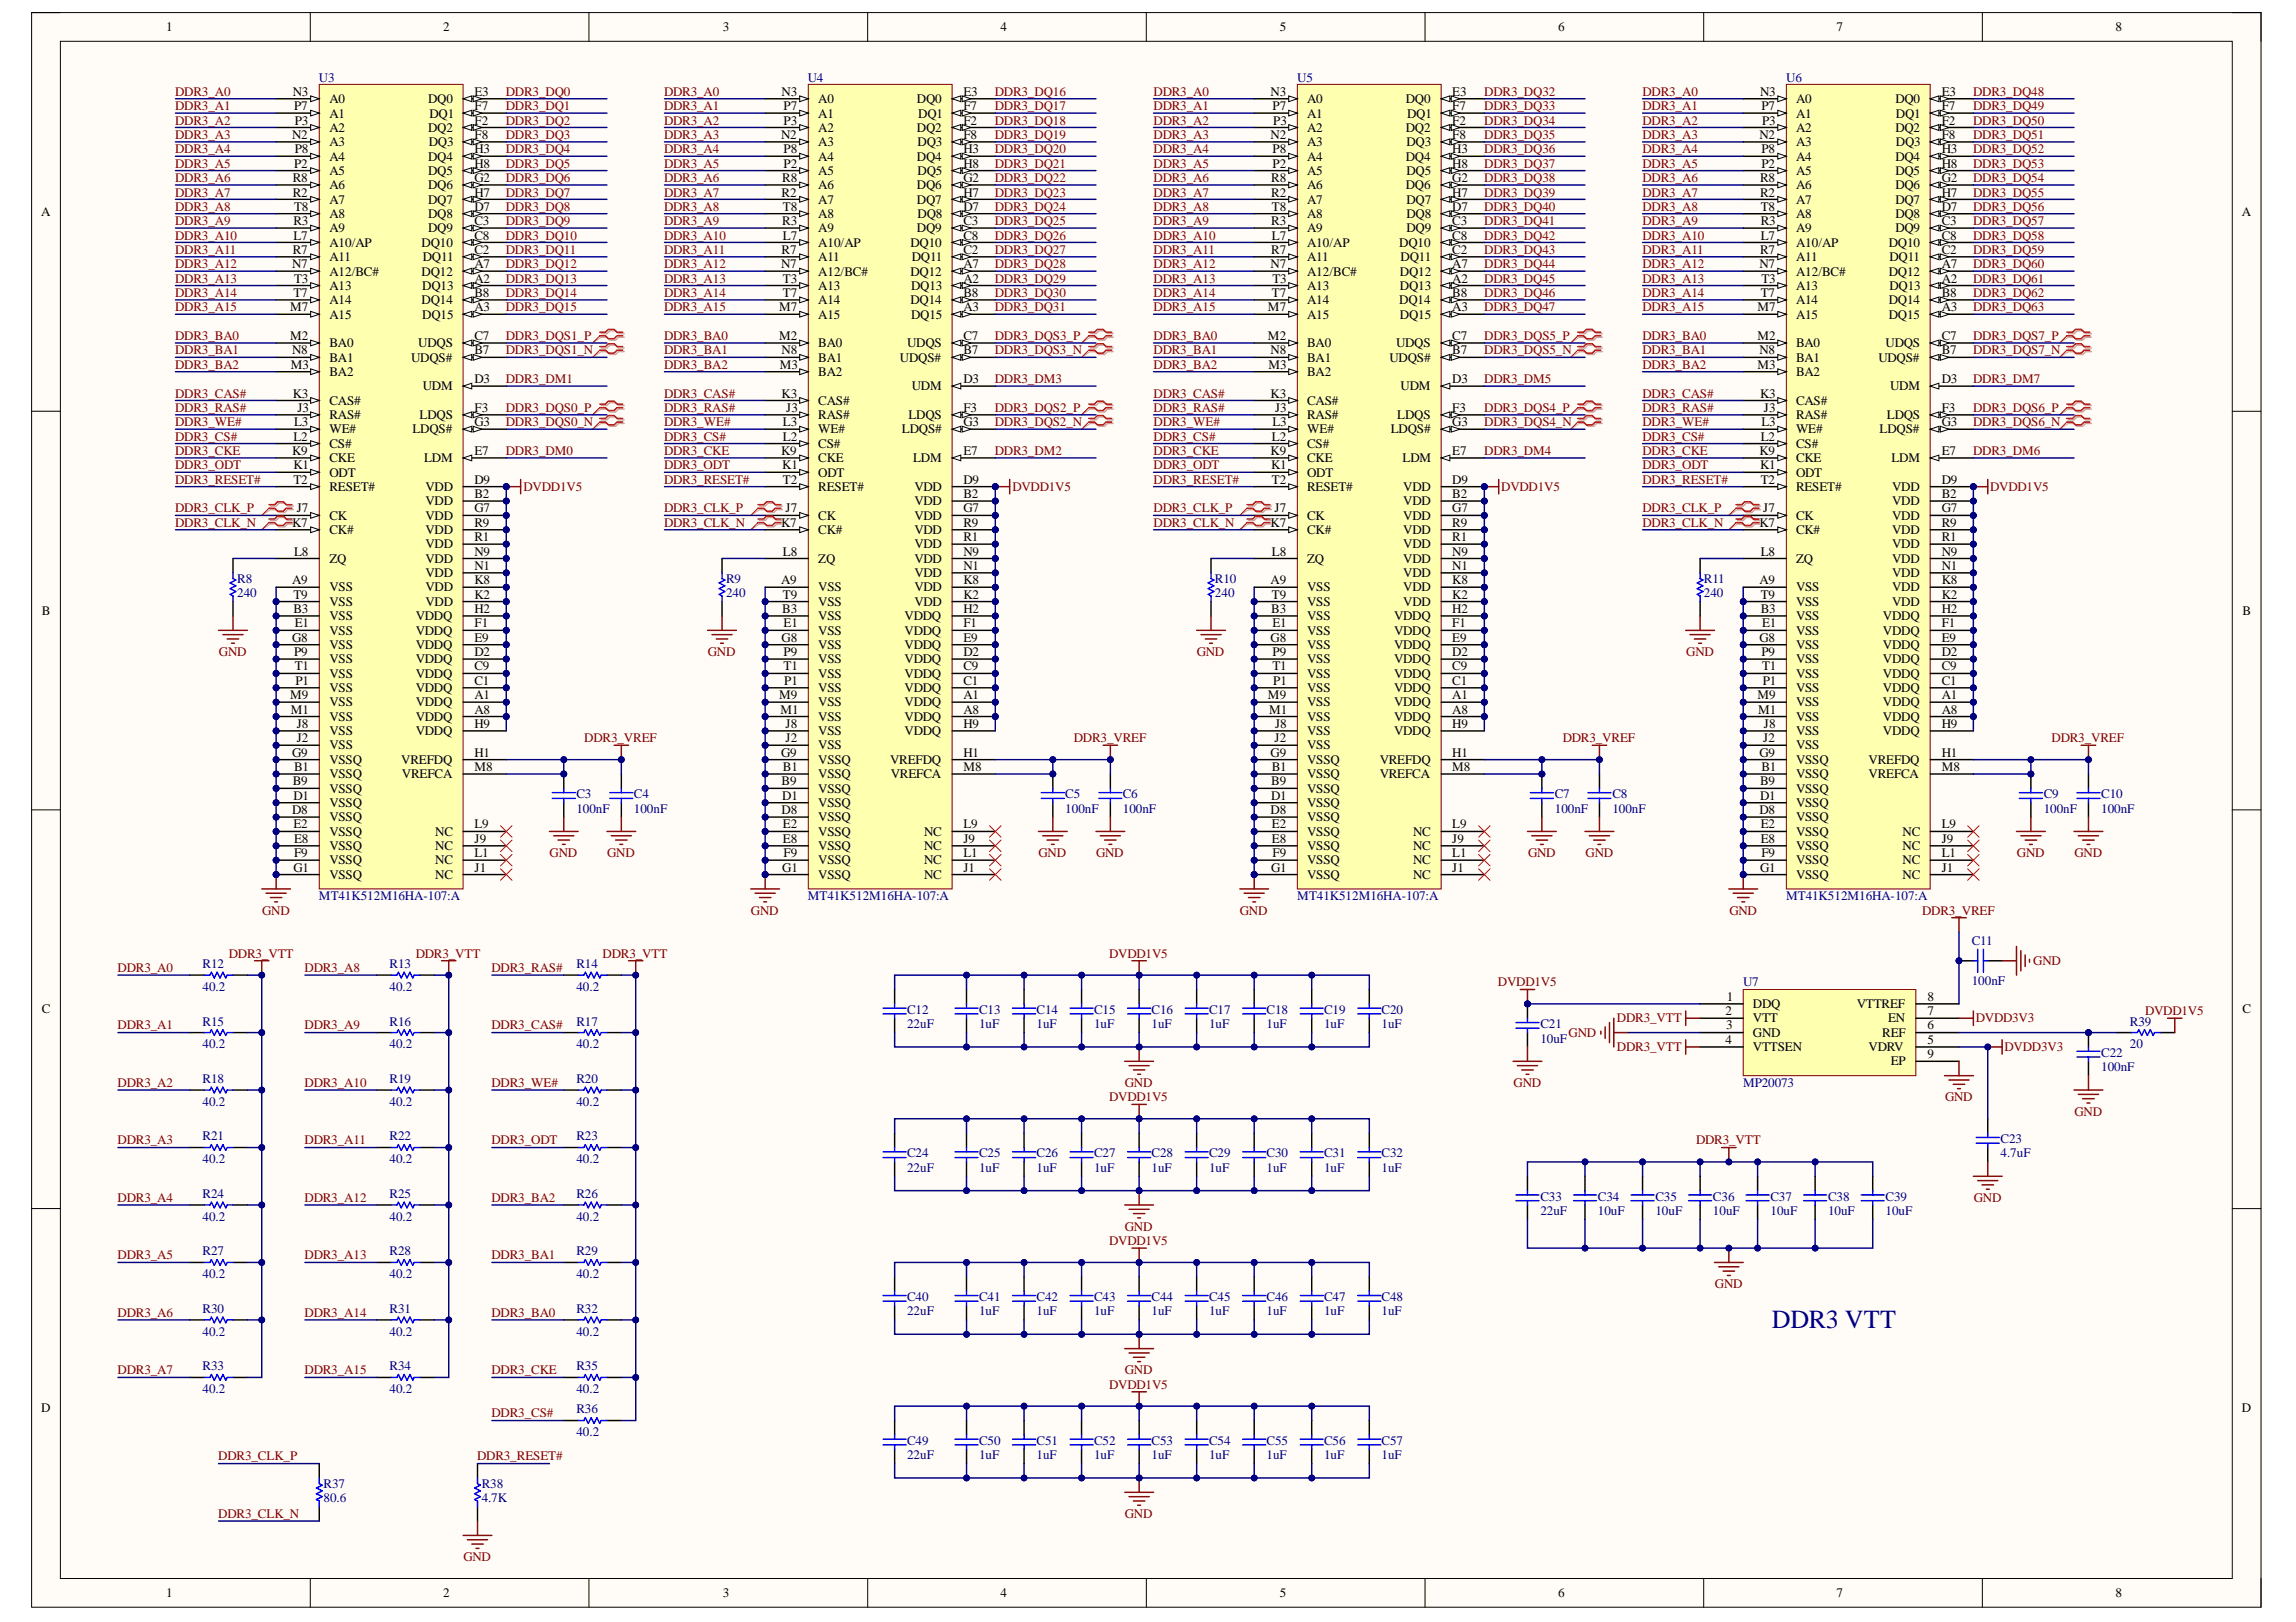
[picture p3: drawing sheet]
<svg xmlns="http://www.w3.org/2000/svg" width="297mm" height="210mm" viewBox="0 0 297 210" stroke-linecap="round" stroke-linejoin="round" font-family="sans-serif">
<defs><g id="words">
<text font-size="3.4" fill="#000080" x="229.2" y="171.9">DDR3 VTT</text>
<g font-size="1.7">
<text x="21.5" y="4.1">1</text>
<text x="57.3" y="4.1">2</text>
<text x="93.5" y="4.1">3</text>
<text x="129.5" y="4.1">4</text>
<text x="165.6" y="4.1">5</text>
<text x="201.6" y="4.1">6</text>
<text x="237.6" y="4.1">7</text>
<text x="273.7" y="4.1">8</text>
<text x="37.8" y="18">N2</text>
<text x="37.9" y="12.4">N3</text>
<text x="38" y="14.3">P7</text>
<text x="38.1" y="16.1">P3</text>
<text x="42.6" y="13.4">A0</text>
<text x="42.6" y="17.1">A2</text>
<text x="42.6" y="15.2">A1</text>
<text x="55.4" y="13.4">DQ0</text>
<text x="55.4" y="17.1">DQ2</text>
<text x="55.6" y="15.2">DQ1</text>
<text x="61.4" y="12.4">E3</text>
<text x="61.4" y="16.1">F2</text>
<text x="61.4" y="14.3">F7</text>
<text x="61.4" y="18">F8</text>
<text x="101" y="18">N2</text>
<text x="101.1" y="12.4">N3</text>
<text x="101.4" y="16.1">P3</text>
<text x="101.4" y="14.3">P7</text>
<text x="105.9" y="13.4">A0</text>
<text x="105.9" y="17.1">A2</text>
<text x="105.9" y="15.2">A1</text>
<text x="118.6" y="13.4">DQ0</text>
<text x="118.6" y="17.1">DQ2</text>
<text x="118.8" y="15.2">DQ1</text>
<text x="124.6" y="12.4">E3</text>
<text x="124.6" y="16.1">F2</text>
<text x="124.6" y="14.3">F7</text>
<text x="124.6" y="18">F8</text>
<text x="164.4" y="18">N2</text>
<text x="164.4" y="12.4">N3</text>
<text x="164.6" y="14.3">P7</text>
<text x="164.7" y="16.1">P3</text>
<text x="169.1" y="13.4">A0</text>
<text x="169.1" y="17.1">A2</text>
<text x="169.1" y="15.2">A1</text>
<text x="181.9" y="13.4">DQ0</text>
<text x="181.9" y="17.1">DQ2</text>
<text x="182" y="15.2">DQ1</text>
<text x="187.9" y="12.4">E3</text>
<text x="187.9" y="16.1">F2</text>
<text x="187.9" y="14.3">F7</text>
<text x="187.9" y="18">F8</text>
<text x="227.6" y="18">N2</text>
<text x="227.7" y="12.4">N3</text>
<text x="227.9" y="14.3">P7</text>
<text x="228" y="16.1">P3</text>
<text x="232.4" y="13.4">A0</text>
<text x="232.4" y="17.1">A2</text>
<text x="232.4" y="15.2">A1</text>
<text x="245.2" y="13.4">DQ0</text>
<text x="245.2" y="17.1">DQ2</text>
<text x="245.3" y="15.2">DQ1</text>
<text x="251.2" y="12.4">E3</text>
<text x="251.2" y="16.1">F2</text>
<text x="251.2" y="14.3">F7</text>
<text x="251.2" y="18">F8</text>
<text x="37.9" y="23.6">R8</text>
<text x="38" y="21.7">P2</text>
<text x="38.1" y="19.9">P8</text>
<text x="42.6" y="18.9">A3</text>
<text x="42.6" y="22.6">A5</text>
<text x="42.6" y="20.8">A4</text>
<text x="55.4" y="20.8">DQ4</text>
<text x="55.4" y="22.6">DQ5</text>
<text x="55.5" y="18.9">DQ3</text>
<text x="61.4" y="23.6">G2</text>
<text x="61.4" y="19.9">H3</text>
<text x="61.4" y="21.7">H8</text>
<text x="101.2" y="23.6">R8</text>
<text x="101.4" y="21.7">P2</text>
<text x="101.4" y="19.9">P8</text>
<text x="105.9" y="18.9">A3</text>
<text x="105.9" y="22.6">A5</text>
<text x="105.9" y="20.8">A4</text>
<text x="118.6" y="20.8">DQ4</text>
<text x="118.7" y="18.9">DQ3</text>
<text x="118.7" y="22.6">DQ5</text>
<text x="124.6" y="23.6">G2</text>
<text x="124.6" y="19.9">H3</text>
<text x="124.6" y="21.7">H8</text>
<text x="164.5" y="23.6">R8</text>
<text x="164.6" y="21.7">P2</text>
<text x="164.6" y="19.9">P8</text>
<text x="169.1" y="18.9">A3</text>
<text x="169.1" y="22.6">A5</text>
<text x="169.1" y="20.8">A4</text>
<text x="181.9" y="20.8">DQ4</text>
<text x="182" y="18.9">DQ3</text>
<text x="182" y="22.6">DQ5</text>
<text x="187.9" y="23.6">G2</text>
<text x="187.9" y="19.9">H3</text>
<text x="187.9" y="21.7">H8</text>
<text x="227.7" y="23.6">R8</text>
<text x="227.9" y="21.7">P2</text>
<text x="227.9" y="19.9">P8</text>
<text x="232.4" y="18.9">A3</text>
<text x="232.4" y="22.6">A5</text>
<text x="232.4" y="20.8">A4</text>
<text x="245.2" y="20.8">DQ4</text>
<text x="245.2" y="22.6">DQ5</text>
<text x="245.3" y="18.9">DQ3</text>
<text x="251.2" y="23.6">G2</text>
<text x="251.2" y="19.9">H3</text>
<text x="251.2" y="21.7">H8</text>
<text x="5.3" y="28">A</text>
<text x="37.9" y="25.4">R2</text>
<text x="38" y="29.1">R3</text>
<text x="38" y="27.3">T8</text>
<text x="42.6" y="26.4">A7</text>
<text x="42.6" y="24.5">A6</text>
<text x="42.6" y="28.2">A8</text>
<text x="55.4" y="28.2">DQ8</text>
<text x="55.4" y="24.5">DQ6</text>
<text x="55.4" y="26.4">DQ7</text>
<text x="61.4" y="29.1">C3</text>
<text x="61.4" y="27.3">D7</text>
<text x="61.4" y="25.4">H7</text>
<text x="101.1" y="25.4">R2</text>
<text x="101.2" y="29.1">R3</text>
<text x="101.3" y="27.3">T8</text>
<text x="105.9" y="26.4">A7</text>
<text x="105.9" y="24.5">A6</text>
<text x="105.9" y="28.2">A8</text>
<text x="118.6" y="24.5">DQ6</text>
<text x="118.6" y="26.4">DQ7</text>
<text x="118.7" y="28.2">DQ8</text>
<text x="124.6" y="29.1">C3</text>
<text x="124.6" y="27.3">D7</text>
<text x="124.6" y="25.4">H7</text>
<text x="164.5" y="25.4">R2</text>
<text x="164.5" y="29.1">R3</text>
<text x="164.5" y="27.3">T8</text>
<text x="169.1" y="26.4">A7</text>
<text x="169.1" y="24.5">A6</text>
<text x="169.1" y="28.2">A8</text>
<text x="181.9" y="24.5">DQ6</text>
<text x="182" y="28.2">DQ8</text>
<text x="182" y="26.4">DQ7</text>
<text x="187.9" y="29.1">C3</text>
<text x="187.9" y="27.3">D7</text>
<text x="187.9" y="25.4">H7</text>
<text x="227.7" y="25.4">R2</text>
<text x="227.8" y="29.1">R3</text>
<text x="227.8" y="27.3">T8</text>
<text x="232.4" y="26.4">A7</text>
<text x="232.4" y="24.5">A6</text>
<text x="232.4" y="28.2">A8</text>
<text x="245.2" y="28.2">DQ8</text>
<text x="245.2" y="24.5">DQ6</text>
<text x="245.2" y="26.4">DQ7</text>
<text x="251.2" y="29.1">C3</text>
<text x="251.2" y="27.3">D7</text>
<text x="251.2" y="25.4">H7</text>
<text x="290" y="28">A</text>
<text x="37.8" y="34.7">N7</text>
<text x="37.9" y="32.9">R7</text>
<text x="38" y="31">L7</text>
<text x="42.6" y="31.9">A10/AP</text>
<text x="42.6" y="35.7">A12/BC#</text>
<text x="42.6" y="30.1">A9</text>
<text x="42.6" y="33.8">A11</text>
<text x="54.5" y="35.7">DQ12</text>
<text x="54.5" y="31.9">DQ10</text>
<text x="54.7" y="33.8">DQ11</text>
<text x="55.4" y="30.1">DQ9</text>
<text x="61.4" y="34.7">A7</text>
<text x="61.4" y="32.9">C2</text>
<text x="61.4" y="31">C8</text>
<text x="101" y="34.7">N7</text>
<text x="101.1" y="32.9">R7</text>
<text x="101.3" y="31">L7</text>
<text x="105.9" y="31.9">A10/AP</text>
<text x="105.9" y="35.7">A12/BC#</text>
<text x="105.9" y="30.1">A9</text>
<text x="105.9" y="33.8">A11</text>
<text x="117.8" y="35.7">DQ12</text>
<text x="117.8" y="31.9">DQ10</text>
<text x="118" y="33.8">DQ11</text>
<text x="118.6" y="30.1">DQ9</text>
<text x="124.6" y="34.7">A7</text>
<text x="124.6" y="32.9">C2</text>
<text x="124.6" y="31">C8</text>
<text x="164.4" y="34.7">N7</text>
<text x="164.5" y="32.9">R7</text>
<text x="164.5" y="31">L7</text>
<text x="169.1" y="31.9">A10/AP</text>
<text x="169.1" y="35.7">A12/BC#</text>
<text x="169.1" y="30.1">A9</text>
<text x="169.1" y="33.8">A11</text>
<text x="181" y="31.9">DQ10</text>
<text x="181.1" y="35.7">DQ12</text>
<text x="181.2" y="33.8">DQ11</text>
<text x="182" y="30.1">DQ9</text>
<text x="187.9" y="34.7">A7</text>
<text x="187.9" y="32.9">C2</text>
<text x="187.9" y="31">C8</text>
<text x="227.6" y="34.7">N7</text>
<text x="227.7" y="32.9">R7</text>
<text x="227.8" y="31">L7</text>
<text x="232.4" y="31.9">A10/AP</text>
<text x="232.4" y="35.7">A12/BC#</text>
<text x="232.4" y="30.1">A9</text>
<text x="232.4" y="33.8">A11</text>
<text x="244.4" y="35.7">DQ12</text>
<text x="244.4" y="31.9">DQ10</text>
<text x="244.4" y="33.8">DQ11</text>
<text x="245.2" y="30.1">DQ9</text>
<text x="251.2" y="34.7">A7</text>
<text x="251.2" y="32.9">C2</text>
<text x="251.2" y="31">C8</text>
<text x="37.5" y="40.3">M7</text>
<text x="38" y="38.4">T7</text>
<text x="38" y="36.6">T3</text>
<text x="42.6" y="41.2">A15</text>
<text x="42.6" y="37.5">A13</text>
<text x="42.6" y="39.4">A14</text>
<text x="54.5" y="39.4">DQ14</text>
<text x="54.6" y="37.5">DQ13</text>
<text x="54.6" y="41.2">DQ15</text>
<text x="61.4" y="36.6">A2</text>
<text x="61.4" y="40.3">A3</text>
<text x="61.4" y="38.4">B8</text>
<text x="100.8" y="40.3">M7</text>
<text x="101.3" y="36.6">T3</text>
<text x="101.3" y="38.4">T7</text>
<text x="105.9" y="41.2">A15</text>
<text x="105.9" y="37.5">A13</text>
<text x="105.9" y="39.4">A14</text>
<text x="117.8" y="39.4">DQ14</text>
<text x="117.9" y="37.5">DQ13</text>
<text x="117.9" y="41.2">DQ15</text>
<text x="124.6" y="36.6">A2</text>
<text x="124.6" y="40.3">A3</text>
<text x="124.6" y="38.4">B8</text>
<text x="164" y="40.3">M7</text>
<text x="164.5" y="38.4">T7</text>
<text x="164.6" y="36.6">T3</text>
<text x="169.1" y="41.2">A15</text>
<text x="169.1" y="37.5">A13</text>
<text x="169.1" y="39.4">A14</text>
<text x="181" y="39.4">DQ14</text>
<text x="181.1" y="37.5">DQ13</text>
<text x="181.1" y="41.2">DQ15</text>
<text x="187.9" y="36.6">A2</text>
<text x="187.9" y="40.3">A3</text>
<text x="187.9" y="38.4">B8</text>
<text x="227.4" y="40.3">M7</text>
<text x="227.8" y="38.4">T7</text>
<text x="227.9" y="36.6">T3</text>
<text x="232.4" y="41.2">A15</text>
<text x="232.4" y="37.5">A13</text>
<text x="232.4" y="39.4">A14</text>
<text x="244.4" y="41.2">DQ15</text>
<text x="244.4" y="39.4">DQ14</text>
<text x="244.4" y="37.5">DQ13</text>
<text x="251.2" y="36.6">A2</text>
<text x="251.2" y="40.3">A3</text>
<text x="251.2" y="38.4">B8</text>
<text x="37.5" y="44">M2</text>
<text x="37.6" y="47.7">M3</text>
<text x="37.8" y="45.9">N8</text>
<text x="42.6" y="44.9">BA0</text>
<text x="42.6" y="46.8">BA1</text>
<text x="53.2" y="46.8">UDQS#</text>
<text x="54.1" y="44.9">UDQS</text>
<text x="61.4" y="45.9">B7</text>
<text x="61.4" y="44">C7</text>
<text x="100.8" y="44">M2</text>
<text x="100.9" y="47.7">M3</text>
<text x="101.1" y="45.9">N8</text>
<text x="105.9" y="44.9">BA0</text>
<text x="105.9" y="46.8">BA1</text>
<text x="116.4" y="46.8">UDQS#</text>
<text x="117.4" y="44.9">UDQS</text>
<text x="124.6" y="45.9">B7</text>
<text x="124.6" y="44">C7</text>
<text x="164" y="44">M2</text>
<text x="164.1" y="47.7">M3</text>
<text x="164.4" y="45.9">N8</text>
<text x="169.1" y="44.9">BA0</text>
<text x="169.1" y="46.8">BA1</text>
<text x="179.8" y="46.8">UDQS#</text>
<text x="180.6" y="44.9">UDQS</text>
<text x="187.9" y="45.9">B7</text>
<text x="187.9" y="44">C7</text>
<text x="227.4" y="44">M2</text>
<text x="227.4" y="47.7">M3</text>
<text x="227.6" y="45.9">N8</text>
<text x="232.4" y="44.9">BA0</text>
<text x="232.4" y="46.8">BA1</text>
<text x="243" y="46.8">UDQS#</text>
<text x="243.9" y="44.9">UDQS</text>
<text x="251.2" y="45.9">B7</text>
<text x="251.2" y="44">C7</text>
<text x="37.9" y="51.5">K3</text>
<text x="38.5" y="53.3">J3</text>
<text x="42.6" y="52.4">CAS#</text>
<text x="42.6" y="48.7">BA2</text>
<text x="54.7" y="50.5">UDM</text>
<text x="61.4" y="49.6">D3</text>
<text x="61.4" y="53.3">F3</text>
<text x="101.1" y="51.5">K3</text>
<text x="101.7" y="53.3">J3</text>
<text x="105.9" y="52.4">CAS#</text>
<text x="105.9" y="48.7">BA2</text>
<text x="118" y="50.5">UDM</text>
<text x="124.6" y="49.6">D3</text>
<text x="124.6" y="53.3">F3</text>
<text x="164.4" y="51.5">K3</text>
<text x="165" y="53.3">J3</text>
<text x="169.1" y="52.4">CAS#</text>
<text x="169.1" y="48.7">BA2</text>
<text x="181.2" y="50.5">UDM</text>
<text x="187.9" y="49.6">D3</text>
<text x="187.9" y="53.3">F3</text>
<text x="227.7" y="51.5">K3</text>
<text x="228.2" y="53.3">J3</text>
<text x="232.4" y="52.4">CAS#</text>
<text x="232.4" y="48.7">BA2</text>
<text x="244.5" y="50.5">UDM</text>
<text x="251.2" y="49.6">D3</text>
<text x="251.2" y="53.3">F3</text>
<text x="37.8" y="58.9">K9</text>
<text x="38" y="57">L2</text>
<text x="38" y="55.2">L3</text>
<text x="42.6" y="54.2">RAS#</text>
<text x="42.6" y="59.8">CKE</text>
<text x="42.6" y="58">CS#</text>
<text x="42.6" y="56.1">WE#</text>
<text x="53.4" y="56.1">LDQS#</text>
<text x="54.3" y="54.2">LDQS</text>
<text x="54.9" y="59.8">LDM</text>
<text x="61.4" y="58.9">E7</text>
<text x="61.4" y="55.2">G3</text>
<text x="101" y="58.9">K9</text>
<text x="101.3" y="57">L2</text>
<text x="101.3" y="55.2">L3</text>
<text x="105.9" y="54.2">RAS#</text>
<text x="105.9" y="59.8">CKE</text>
<text x="105.9" y="58">CS#</text>
<text x="105.9" y="56.1">WE#</text>
<text x="116.7" y="56.1">LDQS#</text>
<text x="117.5" y="54.2">LDQS</text>
<text x="118.1" y="59.8">LDM</text>
<text x="124.6" y="58.9">E7</text>
<text x="124.6" y="55.2">G3</text>
<text x="164.4" y="58.9">K9</text>
<text x="164.5" y="57">L2</text>
<text x="164.6" y="55.2">L3</text>
<text x="169.1" y="54.2">RAS#</text>
<text x="169.1" y="59.8">CKE</text>
<text x="169.1" y="58">CS#</text>
<text x="169.1" y="56.1">WE#</text>
<text x="179.9" y="56.1">LDQS#</text>
<text x="180.8" y="54.2">LDQS</text>
<text x="181.5" y="59.8">LDM</text>
<text x="187.9" y="58.9">E7</text>
<text x="187.9" y="55.2">G3</text>
<text x="227.6" y="58.9">K9</text>
<text x="227.8" y="57">L2</text>
<text x="227.9" y="55.2">L3</text>
<text x="232.4" y="54.2">RAS#</text>
<text x="232.4" y="59.8">CKE</text>
<text x="232.4" y="58">CS#</text>
<text x="232.4" y="56.1">WE#</text>
<text x="243.2" y="56.1">LDQS#</text>
<text x="244.1" y="54.2">LDQS</text>
<text x="244.7" y="59.8">LDM</text>
<text x="251.2" y="58.9">E7</text>
<text x="251.2" y="55.2">G3</text>
<text x="38" y="60.7">K1</text>
<text x="38" y="62.6">T2</text>
<text x="42.6" y="61.7">ODT</text>
<text x="42.6" y="63.5">RESET#</text>
<text x="55" y="65.4">VDD</text>
<text x="55" y="63.5">VDD</text>
<text x="61.4" y="64.5">B2</text>
<text x="61.4" y="62.6">D9</text>
<text x="101.2" y="60.7">K1</text>
<text x="101.3" y="62.6">T2</text>
<text x="105.9" y="61.7">ODT</text>
<text x="105.9" y="63.5">RESET#</text>
<text x="118.3" y="65.4">VDD</text>
<text x="118.3" y="63.5">VDD</text>
<text x="124.6" y="64.5">B2</text>
<text x="124.6" y="62.6">D9</text>
<text x="164.5" y="60.7">K1</text>
<text x="164.5" y="62.6">T2</text>
<text x="169.1" y="61.7">ODT</text>
<text x="169.1" y="63.5">RESET#</text>
<text x="181.5" y="65.4">VDD</text>
<text x="181.5" y="63.5">VDD</text>
<text x="187.9" y="64.5">B2</text>
<text x="187.9" y="62.6">D9</text>
<text x="227.7" y="60.7">K1</text>
<text x="227.8" y="62.6">T2</text>
<text x="232.4" y="61.7">ODT</text>
<text x="232.4" y="63.5">RESET#</text>
<text x="244.8" y="65.4">VDD</text>
<text x="244.8" y="63.5">VDD</text>
<text x="251.2" y="64.5">B2</text>
<text x="251.2" y="62.6">D9</text>
<text x="37.8" y="68.2">K7</text>
<text x="38" y="71.9">L8</text>
<text x="38.4" y="66.3">J7</text>
<text x="42.6" y="67.2">CK</text>
<text x="42.6" y="69.1">CK#</text>
<text x="55" y="67.2">VDD</text>
<text x="55" y="71">VDD</text>
<text x="55" y="69.1">VDD</text>
<text x="61.4" y="66.3">G7</text>
<text x="61.4" y="71.9">N9</text>
<text x="61.4" y="70">R1</text>
<text x="61.4" y="68.2">R9</text>
<text x="101" y="68.2">K7</text>
<text x="101.3" y="71.9">L8</text>
<text x="101.6" y="66.3">J7</text>
<text x="105.9" y="67.2">CK</text>
<text x="105.9" y="69.1">CK#</text>
<text x="118.3" y="67.2">VDD</text>
<text x="118.3" y="71">VDD</text>
<text x="118.3" y="69.1">VDD</text>
<text x="124.6" y="66.3">G7</text>
<text x="124.6" y="71.9">N9</text>
<text x="124.6" y="70">R1</text>
<text x="124.6" y="68.2">R9</text>
<text x="164.4" y="68.2">K7</text>
<text x="164.5" y="71.9">L8</text>
<text x="164.9" y="66.3">J7</text>
<text x="169.1" y="67.2">CK</text>
<text x="169.1" y="69.1">CK#</text>
<text x="181.5" y="67.2">VDD</text>
<text x="181.5" y="71">VDD</text>
<text x="181.5" y="69.1">VDD</text>
<text x="187.9" y="66.3">G7</text>
<text x="187.9" y="71.9">N9</text>
<text x="187.9" y="70">R1</text>
<text x="187.9" y="68.2">R9</text>
<text x="227.6" y="68.2">K7</text>
<text x="227.8" y="71.9">L8</text>
<text x="228.1" y="66.3">J7</text>
<text x="232.4" y="67.2">CK</text>
<text x="232.4" y="69.1">CK#</text>
<text x="244.8" y="67.2">VDD</text>
<text x="244.8" y="71">VDD</text>
<text x="244.8" y="69.1">VDD</text>
<text x="251.2" y="66.3">G7</text>
<text x="251.2" y="71.9">N9</text>
<text x="251.2" y="70">R1</text>
<text x="251.2" y="68.2">R9</text>
<text x="37.8" y="75.6">A9</text>
<text x="38" y="77.5">T9</text>
<text x="42.6" y="76.5">VSS</text>
<text x="42.6" y="72.8">ZQ</text>
<text x="55" y="76.5">VDD</text>
<text x="55" y="74.7">VDD</text>
<text x="55" y="72.8">VDD</text>
<text x="61.4" y="77.5">K2</text>
<text x="61.4" y="75.6">K8</text>
<text x="61.4" y="73.8">N1</text>
<text x="101" y="75.6">A9</text>
<text x="101.3" y="77.5">T9</text>
<text x="105.9" y="76.5">VSS</text>
<text x="105.9" y="72.8">ZQ</text>
<text x="118.3" y="76.5">VDD</text>
<text x="118.3" y="74.7">VDD</text>
<text x="118.3" y="72.8">VDD</text>
<text x="124.6" y="77.5">K2</text>
<text x="124.6" y="75.6">K8</text>
<text x="124.6" y="73.8">N1</text>
<text x="164.4" y="75.6">A9</text>
<text x="164.5" y="77.5">T9</text>
<text x="169.1" y="76.5">VSS</text>
<text x="169.1" y="72.8">ZQ</text>
<text x="181.5" y="76.5">VDD</text>
<text x="181.5" y="74.7">VDD</text>
<text x="181.5" y="72.8">VDD</text>
<text x="187.9" y="77.5">K2</text>
<text x="187.9" y="75.6">K8</text>
<text x="187.9" y="73.8">N1</text>
<text x="227.6" y="75.6">A9</text>
<text x="227.8" y="77.5">T9</text>
<text x="232.4" y="76.5">VSS</text>
<text x="232.4" y="72.8">ZQ</text>
<text x="244.8" y="76.5">VDD</text>
<text x="244.8" y="74.7">VDD</text>
<text x="244.8" y="72.8">VDD</text>
<text x="251.2" y="77.5">K2</text>
<text x="251.2" y="75.6">K8</text>
<text x="251.2" y="73.8">N1</text>
<text x="5.4" y="79.6">B</text>
<text x="37.8" y="83">G8</text>
<text x="38" y="79.3">B3</text>
<text x="38.1" y="81.2">E1</text>
<text x="42.6" y="80.3">VSS</text>
<text x="42.6" y="82.1">VSS</text>
<text x="42.6" y="84">VSS</text>
<text x="42.6" y="78.4">VSS</text>
<text x="53.8" y="84">VDDQ</text>
<text x="53.8" y="82.1">VDDQ</text>
<text x="53.8" y="80.3">VDDQ</text>
<text x="55" y="78.4">VDD</text>
<text x="61.4" y="83">E9</text>
<text x="61.4" y="81.2">F1</text>
<text x="61.4" y="79.3">H2</text>
<text x="101.1" y="83">G8</text>
<text x="101.2" y="79.3">B3</text>
<text x="101.4" y="81.2">E1</text>
<text x="105.9" y="80.3">VSS</text>
<text x="105.9" y="82.1">VSS</text>
<text x="105.9" y="84">VSS</text>
<text x="105.9" y="78.4">VSS</text>
<text x="117" y="84">VDDQ</text>
<text x="117" y="82.1">VDDQ</text>
<text x="117" y="80.3">VDDQ</text>
<text x="118.3" y="78.4">VDD</text>
<text x="124.6" y="83">E9</text>
<text x="124.6" y="81.2">F1</text>
<text x="124.6" y="79.3">H2</text>
<text x="164.4" y="83">G8</text>
<text x="164.5" y="79.3">B3</text>
<text x="164.6" y="81.2">E1</text>
<text x="169.1" y="80.3">VSS</text>
<text x="169.1" y="82.1">VSS</text>
<text x="169.1" y="84">VSS</text>
<text x="169.1" y="78.4">VSS</text>
<text x="180.4" y="84">VDDQ</text>
<text x="180.4" y="82.1">VDDQ</text>
<text x="180.4" y="80.3">VDDQ</text>
<text x="181.5" y="78.4">VDD</text>
<text x="187.9" y="83">E9</text>
<text x="187.9" y="81.2">F1</text>
<text x="187.9" y="79.3">H2</text>
<text x="227.6" y="83">G8</text>
<text x="227.8" y="79.3">B3</text>
<text x="228" y="81.2">E1</text>
<text x="232.4" y="80.3">VSS</text>
<text x="232.4" y="82.1">VSS</text>
<text x="232.4" y="84">VSS</text>
<text x="232.4" y="78.4">VSS</text>
<text x="243.6" y="84">VDDQ</text>
<text x="243.6" y="82.1">VDDQ</text>
<text x="243.6" y="80.3">VDDQ</text>
<text x="244.8" y="78.4">VDD</text>
<text x="251.2" y="83">E9</text>
<text x="251.2" y="81.2">F1</text>
<text x="251.2" y="79.3">H2</text>
<text x="290.1" y="79.6">B</text>
<text x="38" y="84.9">P9</text>
<text x="38.1" y="86.8">T1</text>
<text x="38.2" y="88.6">P1</text>
<text x="42.6" y="89.6">VSS</text>
<text x="42.6" y="85.8">VSS</text>
<text x="42.6" y="87.7">VSS</text>
<text x="53.8" y="89.6">VDDQ</text>
<text x="53.8" y="87.7">VDDQ</text>
<text x="53.8" y="85.8">VDDQ</text>
<text x="61.4" y="88.6">C1</text>
<text x="61.4" y="86.8">C9</text>
<text x="61.4" y="84.9">D2</text>
<text x="101.4" y="84.9">P9</text>
<text x="101.4" y="86.8">T1</text>
<text x="101.5" y="88.6">P1</text>
<text x="105.9" y="89.6">VSS</text>
<text x="105.9" y="85.8">VSS</text>
<text x="105.9" y="87.7">VSS</text>
<text x="117" y="89.6">VDDQ</text>
<text x="117" y="87.7">VDDQ</text>
<text x="117" y="85.8">VDDQ</text>
<text x="124.6" y="88.6">C1</text>
<text x="124.6" y="86.8">C9</text>
<text x="124.6" y="84.9">D2</text>
<text x="164.6" y="84.9">P9</text>
<text x="164.6" y="86.8">T1</text>
<text x="164.7" y="88.6">P1</text>
<text x="169.1" y="89.6">VSS</text>
<text x="169.1" y="85.8">VSS</text>
<text x="169.1" y="87.7">VSS</text>
<text x="180.4" y="89.6">VDDQ</text>
<text x="180.4" y="87.7">VDDQ</text>
<text x="180.4" y="85.8">VDDQ</text>
<text x="187.9" y="88.6">C1</text>
<text x="187.9" y="86.8">C9</text>
<text x="187.9" y="84.9">D2</text>
<text x="227.9" y="84.9">P9</text>
<text x="228" y="86.8">T1</text>
<text x="228" y="88.6">P1</text>
<text x="232.4" y="89.6">VSS</text>
<text x="232.4" y="85.8">VSS</text>
<text x="232.4" y="87.7">VSS</text>
<text x="243.6" y="89.6">VDDQ</text>
<text x="243.6" y="87.7">VDDQ</text>
<text x="243.6" y="85.8">VDDQ</text>
<text x="251.2" y="88.6">C1</text>
<text x="251.2" y="86.8">C9</text>
<text x="251.2" y="84.9">D2</text>
<text x="37.5" y="90.5">M9</text>
<text x="37.6" y="92.3">M1</text>
<text x="38.4" y="94.2">J8</text>
<text x="42.6" y="95.1">VSS</text>
<text x="42.6" y="93.3">VSS</text>
<text x="42.6" y="91.4">VSS</text>
<text x="53.8" y="91.4">VDDQ</text>
<text x="53.8" y="93.3">VDDQ</text>
<text x="53.8" y="95.1">VDDQ</text>
<text x="61.4" y="90.5">A1</text>
<text x="61.4" y="92.3">A8</text>
<text x="61.4" y="94.2">H9</text>
<text x="100.8" y="90.5">M9</text>
<text x="101" y="92.3">M1</text>
<text x="101.6" y="94.2">J8</text>
<text x="105.9" y="95.1">VSS</text>
<text x="105.9" y="93.3">VSS</text>
<text x="105.9" y="91.4">VSS</text>
<text x="117" y="91.4">VDDQ</text>
<text x="117" y="93.3">VDDQ</text>
<text x="117" y="95.1">VDDQ</text>
<text x="124.6" y="90.5">A1</text>
<text x="124.6" y="92.3">A8</text>
<text x="124.6" y="94.2">H9</text>
<text x="164" y="90.5">M9</text>
<text x="164.2" y="92.3">M1</text>
<text x="165" y="94.2">J8</text>
<text x="169.1" y="95.1">VSS</text>
<text x="169.1" y="93.3">VSS</text>
<text x="169.1" y="91.4">VSS</text>
<text x="180.4" y="91.4">VDDQ</text>
<text x="180.4" y="93.3">VDDQ</text>
<text x="180.4" y="95.1">VDDQ</text>
<text x="187.9" y="90.5">A1</text>
<text x="187.9" y="92.3">A8</text>
<text x="187.9" y="94.2">H9</text>
<text x="227.4" y="90.5">M9</text>
<text x="227.4" y="92.3">M1</text>
<text x="228.2" y="94.2">J8</text>
<text x="232.4" y="95.1">VSS</text>
<text x="232.4" y="93.3">VSS</text>
<text x="232.4" y="91.4">VSS</text>
<text x="243.6" y="91.4">VDDQ</text>
<text x="243.6" y="93.3">VDDQ</text>
<text x="243.6" y="95.1">VDDQ</text>
<text x="251.2" y="90.5">A1</text>
<text x="251.2" y="92.3">A8</text>
<text x="251.2" y="94.2">H9</text>
<text x="37.8" y="97.9">G9</text>
<text x="37.9" y="101.6">B9</text>
<text x="38" y="99.8">B1</text>
<text x="38.4" y="96.1">J2</text>
<text x="42.6" y="100.7">VSSQ</text>
<text x="42.6" y="98.8">VSSQ</text>
<text x="42.6" y="97">VSS</text>
<text x="51.9" y="98.8">VREFDQ</text>
<text x="52" y="100.7">VREFCA</text>
<text x="61.4" y="97.9">H1</text>
<text x="61.4" y="99.8">M8</text>
<text x="101" y="97.9">G9</text>
<text x="101.1" y="101.6">B9</text>
<text x="101.3" y="99.8">B1</text>
<text x="101.6" y="96.1">J2</text>
<text x="105.9" y="100.7">VSSQ</text>
<text x="105.9" y="98.8">VSSQ</text>
<text x="105.9" y="97">VSS</text>
<text x="115.2" y="98.8">VREFDQ</text>
<text x="115.2" y="100.7">VREFCA</text>
<text x="124.6" y="97.9">H1</text>
<text x="124.6" y="99.8">M8</text>
<text x="164.4" y="97.9">G9</text>
<text x="164.5" y="101.6">B9</text>
<text x="164.5" y="99.8">B1</text>
<text x="164.9" y="96.1">J2</text>
<text x="169.1" y="100.7">VSSQ</text>
<text x="169.1" y="98.8">VSSQ</text>
<text x="169.1" y="97">VSS</text>
<text x="178.5" y="98.8">VREFDQ</text>
<text x="178.5" y="100.7">VREFCA</text>
<text x="187.9" y="97.9">H1</text>
<text x="187.9" y="99.8">M8</text>
<text x="227.6" y="97.9">G9</text>
<text x="227.7" y="101.6">B9</text>
<text x="227.9" y="99.8">B1</text>
<text x="228.1" y="96.1">J2</text>
<text x="232.4" y="100.7">VSSQ</text>
<text x="232.4" y="98.8">VSSQ</text>
<text x="232.4" y="97">VSS</text>
<text x="241.7" y="98.8">VREFDQ</text>
<text x="241.7" y="100.7">VREFCA</text>
<text x="251.2" y="97.9">H1</text>
<text x="251.2" y="99.8">M8</text>
<text x="37.8" y="105.3">D8</text>
<text x="38" y="103.5">D1</text>
<text x="38" y="107.2">E2</text>
<text x="42.6" y="102.6">VSSQ</text>
<text x="42.6" y="104.4">VSSQ</text>
<text x="42.6" y="106.3">VSSQ</text>
<text x="61.4" y="107.2">L9</text>
<text x="101.1" y="105.3">D8</text>
<text x="101.2" y="103.5">D1</text>
<text x="101.3" y="107.2">E2</text>
<text x="105.9" y="102.6">VSSQ</text>
<text x="105.9" y="104.4">VSSQ</text>
<text x="105.9" y="106.3">VSSQ</text>
<text x="124.6" y="107.2">L9</text>
<text x="164.4" y="105.3">D8</text>
<text x="164.5" y="103.5">D1</text>
<text x="164.5" y="107.2">E2</text>
<text x="169.1" y="102.6">VSSQ</text>
<text x="169.1" y="104.4">VSSQ</text>
<text x="169.1" y="106.3">VSSQ</text>
<text x="187.9" y="107.2">L9</text>
<text x="227.6" y="105.3">D8</text>
<text x="227.7" y="103.5">D1</text>
<text x="227.8" y="107.2">E2</text>
<text x="232.4" y="102.6">VSSQ</text>
<text x="232.4" y="104.4">VSSQ</text>
<text x="232.4" y="106.3">VSSQ</text>
<text x="251.2" y="107.2">L9</text>
<text x="38" y="112.8">G1</text>
<text x="38" y="109.1">E8</text>
<text x="38" y="110.9">F9</text>
<text x="42.6" y="108.1">VSSQ</text>
<text x="42.6" y="110">VSSQ</text>
<text x="42.6" y="111.9">VSSQ</text>
<text x="42.6" y="113.7">VSSQ</text>
<text x="56.3" y="113.7">NC</text>
<text x="56.3" y="110">NC</text>
<text x="56.3" y="111.9">NC</text>
<text x="56.3" y="108.1">NC</text>
<text x="61.4" y="112.8">J1</text>
<text x="61.4" y="109.1">J9</text>
<text x="61.4" y="110.9">L1</text>
<text x="101.2" y="112.8">G1</text>
<text x="101.3" y="109.1">E8</text>
<text x="101.4" y="110.9">F9</text>
<text x="105.9" y="108.1">VSSQ</text>
<text x="105.9" y="110">VSSQ</text>
<text x="105.9" y="111.9">VSSQ</text>
<text x="105.9" y="113.7">VSSQ</text>
<text x="119.6" y="113.7">NC</text>
<text x="119.6" y="110">NC</text>
<text x="119.6" y="111.9">NC</text>
<text x="119.6" y="108.1">NC</text>
<text x="124.6" y="112.8">J1</text>
<text x="124.6" y="109.1">J9</text>
<text x="124.6" y="110.9">L1</text>
<text x="164.5" y="112.8">G1</text>
<text x="164.5" y="109.1">E8</text>
<text x="164.6" y="110.9">F9</text>
<text x="169.1" y="108.1">VSSQ</text>
<text x="169.1" y="110">VSSQ</text>
<text x="169.1" y="111.9">VSSQ</text>
<text x="169.1" y="113.7">VSSQ</text>
<text x="182.8" y="113.7">NC</text>
<text x="182.8" y="110">NC</text>
<text x="182.8" y="111.9">NC</text>
<text x="182.8" y="108.1">NC</text>
<text x="187.9" y="112.8">J1</text>
<text x="187.9" y="109.1">J9</text>
<text x="187.9" y="110.9">L1</text>
<text x="227.7" y="112.8">G1</text>
<text x="227.8" y="109.1">E8</text>
<text x="227.9" y="110.9">F9</text>
<text x="232.4" y="108.1">VSSQ</text>
<text x="232.4" y="110">VSSQ</text>
<text x="232.4" y="111.9">VSSQ</text>
<text x="232.4" y="113.7">VSSQ</text>
<text x="246.1" y="113.7">NC</text>
<text x="246.1" y="110">NC</text>
<text x="246.1" y="111.9">NC</text>
<text x="246.1" y="108.1">NC</text>
<text x="251.2" y="112.8">J1</text>
<text x="251.2" y="109.1">J9</text>
<text x="251.2" y="110.9">L1</text>
<text x="5.4" y="131.1">C</text>
<text x="223.2" y="131.4">2</text>
<text x="223.4" y="129.5">1</text>
<text x="226.8" y="130.4">DDQ</text>
<text x="240.2" y="130.4">VTTREF</text>
<text x="249.3" y="129.5">8</text>
<text x="249.3" y="131.4">7</text>
<text x="290.1" y="131.1">C</text>
<text x="223.2" y="135.1">4</text>
<text x="223.3" y="133.2">3</text>
<text x="226.8" y="132.3">VTT</text>
<text x="226.8" y="134.2">GND</text>
<text x="226.8" y="136">VTTSEN</text>
<text x="241.7" y="136">VDRV</text>
<text x="243.5" y="134.2">REF</text>
<text x="244.3" y="132.3">EN</text>
<text x="244.6" y="137.9">EP</text>
<text x="249.3" y="133.2">6</text>
<text x="249.3" y="135.1">5</text>
<text x="249.3" y="136.9">9</text>
<text x="5.3" y="182.7">D</text>
<text x="290" y="182.7">D</text>
<text x="21.5" y="206.6">1</text>
<text x="57.3" y="206.6">2</text>
<text x="93.5" y="206.6">3</text>
<text x="129.5" y="206.6">4</text>
<text x="165.6" y="206.6">5</text>
<text x="201.6" y="206.6">6</text>
<text x="237.6" y="206.6">7</text>
<text x="273.7" y="206.6">8</text>
</g>
<g font-size="1.7" fill="#000080">
<text x="41.3" y="10.6">U3</text>
<text x="104.5" y="10.6">U4</text>
<text x="167.8" y="10.6">U5</text>
<text x="231.1" y="10.6">U6</text>
<text x="30.7" y="75.4">R8</text>
<text x="30.7" y="77.3">240</text>
<text x="93.9" y="75.4">R9</text>
<text x="93.9" y="77.3">240</text>
<text x="157.2" y="75.4">R10</text>
<text x="157.2" y="77.3">240</text>
<text x="220.4" y="75.4">R11</text>
<text x="220.4" y="77.3">240</text>
<text x="74.6" y="103.3">C3</text>
<text x="74.6" y="105.2">100nF</text>
<text x="82" y="103.3">C4</text>
<text x="82" y="105.2">100nF</text>
<text x="137.8" y="103.3">C5</text>
<text x="137.8" y="105.2">100nF</text>
<text x="145.3" y="103.3">C6</text>
<text x="145.3" y="105.2">100nF</text>
<text x="201.2" y="103.3">C7</text>
<text x="201.2" y="105.2">100nF</text>
<text x="208.6" y="103.3">C8</text>
<text x="208.6" y="105.2">100nF</text>
<text x="264.4" y="103.3">C9</text>
<text x="264.4" y="105.2">100nF</text>
<text x="271.8" y="103.3">C10</text>
<text x="271.8" y="105.2">100nF</text>
<text x="41.3" y="116.5">MT41K512M16HA-107:A</text>
<text x="104.5" y="116.5">MT41K512M16HA-107:A</text>
<text x="167.8" y="116.5">MT41K512M16HA-107:A</text>
<text x="231.1" y="116.5">MT41K512M16HA-107:A</text>
<text x="26.2" y="125.3">R12</text>
<text x="50.4" y="125.3">R13</text>
<text x="74.6" y="125.3">R14</text>
<text x="255.1" y="122.2">C11</text>
<text x="26.2" y="128.2">40.2</text>
<text x="50.4" y="128.2">40.2</text>
<text x="74.6" y="128.2">40.2</text>
<text x="117.4" y="131.2">C12</text>
<text x="126.7" y="131.2">C13</text>
<text x="134.1" y="131.2">C14</text>
<text x="141.5" y="131.2">C15</text>
<text x="149" y="131.2">C16</text>
<text x="156.4" y="131.2">C17</text>
<text x="163.9" y="131.2">C18</text>
<text x="171.3" y="131.2">C19</text>
<text x="178.7" y="131.2">C20</text>
<text x="225.5" y="127.7">U7</text>
<text x="255.1" y="127.5">100nF</text>
<text x="26.2" y="132.7">R15</text>
<text x="26.2" y="135.7">40.2</text>
<text x="50.4" y="132.7">R16</text>
<text x="50.4" y="135.7">40.2</text>
<text x="74.6" y="132.7">R17</text>
<text x="74.6" y="135.7">40.2</text>
<text x="117.4" y="133.1">22uF</text>
<text x="126.7" y="133.1">1uF</text>
<text x="134.1" y="133.1">1uF</text>
<text x="141.5" y="133.1">1uF</text>
<text x="149" y="133.1">1uF</text>
<text x="156.4" y="133.1">1uF</text>
<text x="163.9" y="133.1">1uF</text>
<text x="171.3" y="133.1">1uF</text>
<text x="178.7" y="133.1">1uF</text>
<text x="199.3" y="133.1">C21</text>
<text x="199.3" y="134.9">10uF</text>
<text x="271.8" y="136.8">C22</text>
<text x="275.6" y="132.7">R39</text>
<text x="275.6" y="135.7">20</text>
<text x="26.2" y="140.2">R18</text>
<text x="26.2" y="143.1">40.2</text>
<text x="50.4" y="140.2">R19</text>
<text x="50.4" y="143.1">40.2</text>
<text x="74.6" y="140.2">R20</text>
<text x="74.6" y="143.1">40.2</text>
<text x="225.5" y="140.7">MP20073</text>
<text x="271.8" y="138.6">100nF</text>
<text x="26.2" y="147.6">R21</text>
<text x="50.4" y="147.6">R22</text>
<text x="74.6" y="147.6">R23</text>
<text x="117.4" y="149.8">C24</text>
<text x="126.7" y="149.8">C25</text>
<text x="134.1" y="149.8">C26</text>
<text x="141.5" y="149.8">C27</text>
<text x="149" y="149.8">C28</text>
<text x="156.4" y="149.8">C29</text>
<text x="163.9" y="149.8">C30</text>
<text x="171.3" y="149.8">C31</text>
<text x="178.7" y="149.8">C32</text>
<text x="258.8" y="147.9">C23</text>
<text x="258.8" y="149.8">4.7uF</text>
<text x="26.2" y="150.5">40.2</text>
<text x="26.2" y="155">R24</text>
<text x="50.4" y="150.5">40.2</text>
<text x="50.4" y="155">R25</text>
<text x="74.6" y="150.5">40.2</text>
<text x="74.6" y="155">R26</text>
<text x="117.4" y="151.6">22uF</text>
<text x="126.7" y="151.6">1uF</text>
<text x="134.1" y="151.6">1uF</text>
<text x="141.5" y="151.6">1uF</text>
<text x="149" y="151.6">1uF</text>
<text x="156.4" y="151.6">1uF</text>
<text x="163.9" y="151.6">1uF</text>
<text x="171.3" y="151.6">1uF</text>
<text x="178.7" y="151.6">1uF</text>
<text x="199.3" y="155.4">C33</text>
<text x="206.7" y="155.4">C34</text>
<text x="214.2" y="155.4">C35</text>
<text x="221.6" y="155.4">C36</text>
<text x="229.1" y="155.4">C37</text>
<text x="236.5" y="155.4">C38</text>
<text x="243.9" y="155.4">C39</text>
<text x="26.2" y="158">40.2</text>
<text x="50.4" y="158">40.2</text>
<text x="74.6" y="158">40.2</text>
<text x="199.3" y="157.2">22uF</text>
<text x="206.7" y="157.2">10uF</text>
<text x="214.2" y="157.2">10uF</text>
<text x="221.6" y="157.2">10uF</text>
<text x="229.1" y="157.2">10uF</text>
<text x="236.5" y="157.2">10uF</text>
<text x="243.9" y="157.2">10uF</text>
<text x="26.2" y="162.5">R27</text>
<text x="26.2" y="165.4">40.2</text>
<text x="50.4" y="162.5">R28</text>
<text x="50.4" y="165.4">40.2</text>
<text x="74.6" y="162.5">R29</text>
<text x="74.6" y="165.4">40.2</text>
<text x="26.2" y="169.9">R30</text>
<text x="26.2" y="172.8">40.2</text>
<text x="50.4" y="169.9">R31</text>
<text x="50.4" y="172.8">40.2</text>
<text x="74.6" y="169.9">R32</text>
<text x="74.6" y="172.8">40.2</text>
<text x="117.4" y="168.4">C40</text>
<text x="117.4" y="170.2">22uF</text>
<text x="126.7" y="168.4">C41</text>
<text x="126.7" y="170.2">1uF</text>
<text x="134.1" y="168.4">C42</text>
<text x="134.1" y="170.2">1uF</text>
<text x="141.5" y="168.4">C43</text>
<text x="141.5" y="170.2">1uF</text>
<text x="149" y="168.4">C44</text>
<text x="149" y="170.2">1uF</text>
<text x="156.4" y="168.4">C45</text>
<text x="156.4" y="170.2">1uF</text>
<text x="163.9" y="168.4">C46</text>
<text x="163.9" y="170.2">1uF</text>
<text x="171.3" y="168.4">C47</text>
<text x="171.3" y="170.2">1uF</text>
<text x="178.7" y="168.4">C48</text>
<text x="178.7" y="170.2">1uF</text>
<text x="26.2" y="177.3">R33</text>
<text x="50.4" y="177.3">R34</text>
<text x="74.6" y="177.3">R35</text>
<text x="26.2" y="180.3">40.2</text>
<text x="50.4" y="180.3">40.2</text>
<text x="74.6" y="180.3">40.2</text>
<text x="74.6" y="182.9">R36</text>
<text x="74.6" y="185.9">40.2</text>
<text x="117.4" y="187">C49</text>
<text x="117.4" y="188.8">22uF</text>
<text x="126.7" y="187">C50</text>
<text x="126.7" y="188.8">1uF</text>
<text x="134.1" y="187">C51</text>
<text x="134.1" y="188.8">1uF</text>
<text x="141.5" y="187">C52</text>
<text x="141.5" y="188.8">1uF</text>
<text x="149" y="187">C53</text>
<text x="149" y="188.8">1uF</text>
<text x="156.4" y="187">C54</text>
<text x="156.4" y="188.8">1uF</text>
<text x="163.9" y="187">C55</text>
<text x="163.9" y="188.8">1uF</text>
<text x="171.3" y="187">C56</text>
<text x="171.3" y="188.8">1uF</text>
<text x="178.7" y="187">C57</text>
<text x="178.7" y="188.8">1uF</text>
<text x="41.9" y="192.5">R37</text>
<text x="41.9" y="194.4">80.6</text>
<text x="62.3" y="192.5">R38</text>
<text x="62.3" y="194.4">4.7K</text>
</g>
<g font-size="1.7" fill="#800000">
<text x="22.7" y="12.4">DDR3_A0</text>
<text x="22.7" y="14.3">DDR3_A1</text>
<text x="22.7" y="16.1">DDR3_A2</text>
<text x="22.7" y="18">DDR3_A3</text>
<text x="65.4" y="12.4">DDR3_DQ0</text>
<text x="65.4" y="14.3">DDR3_DQ1</text>
<text x="65.4" y="16.1">DDR3_DQ2</text>
<text x="65.4" y="18">DDR3_DQ3</text>
<text x="85.9" y="12.4">DDR3_A0</text>
<text x="85.9" y="14.3">DDR3_A1</text>
<text x="85.9" y="16.1">DDR3_A2</text>
<text x="85.9" y="18">DDR3_A3</text>
<text x="128.7" y="12.4">DDR3_DQ16</text>
<text x="128.7" y="14.3">DDR3_DQ17</text>
<text x="128.7" y="16.1">DDR3_DQ18</text>
<text x="128.7" y="18">DDR3_DQ19</text>
<text x="149.2" y="12.4">DDR3_A0</text>
<text x="149.2" y="14.3">DDR3_A1</text>
<text x="149.2" y="16.1">DDR3_A2</text>
<text x="149.2" y="18">DDR3_A3</text>
<text x="192" y="12.4">DDR3_DQ32</text>
<text x="192" y="14.3">DDR3_DQ33</text>
<text x="192" y="16.1">DDR3_DQ34</text>
<text x="192" y="18">DDR3_DQ35</text>
<text x="212.5" y="12.4">DDR3_A0</text>
<text x="212.5" y="14.3">DDR3_A1</text>
<text x="212.5" y="16.1">DDR3_A2</text>
<text x="212.5" y="18">DDR3_A3</text>
<text x="255.3" y="12.4">DDR3_DQ48</text>
<text x="255.3" y="14.3">DDR3_DQ49</text>
<text x="255.3" y="16.1">DDR3_DQ50</text>
<text x="255.3" y="18">DDR3_DQ51</text>
<text x="22.7" y="19.9">DDR3_A4</text>
<text x="22.7" y="21.7">DDR3_A5</text>
<text x="22.7" y="23.6">DDR3_A6</text>
<text x="65.4" y="19.9">DDR3_DQ4</text>
<text x="65.4" y="21.7">DDR3_DQ5</text>
<text x="65.4" y="23.6">DDR3_DQ6</text>
<text x="85.9" y="19.9">DDR3_A4</text>
<text x="85.9" y="21.7">DDR3_A5</text>
<text x="85.9" y="23.6">DDR3_A6</text>
<text x="128.7" y="19.9">DDR3_DQ20</text>
<text x="128.7" y="21.7">DDR3_DQ21</text>
<text x="128.7" y="23.6">DDR3_DQ22</text>
<text x="149.2" y="19.9">DDR3_A4</text>
<text x="149.2" y="21.7">DDR3_A5</text>
<text x="149.2" y="23.6">DDR3_A6</text>
<text x="192" y="19.9">DDR3_DQ36</text>
<text x="192" y="21.7">DDR3_DQ37</text>
<text x="192" y="23.6">DDR3_DQ38</text>
<text x="212.5" y="19.9">DDR3_A4</text>
<text x="212.5" y="21.7">DDR3_A5</text>
<text x="212.5" y="23.6">DDR3_A6</text>
<text x="255.3" y="19.9">DDR3_DQ52</text>
<text x="255.3" y="21.7">DDR3_DQ53</text>
<text x="255.3" y="23.6">DDR3_DQ54</text>
<text x="22.7" y="25.4">DDR3_A7</text>
<text x="22.7" y="27.3">DDR3_A8</text>
<text x="22.7" y="29.1">DDR3_A9</text>
<text x="65.4" y="25.4">DDR3_DQ7</text>
<text x="65.4" y="27.3">DDR3_DQ8</text>
<text x="65.4" y="29.1">DDR3_DQ9</text>
<text x="85.9" y="25.4">DDR3_A7</text>
<text x="85.9" y="27.3">DDR3_A8</text>
<text x="85.9" y="29.1">DDR3_A9</text>
<text x="128.7" y="25.4">DDR3_DQ23</text>
<text x="128.7" y="27.3">DDR3_DQ24</text>
<text x="128.7" y="29.1">DDR3_DQ25</text>
<text x="149.2" y="25.4">DDR3_A7</text>
<text x="149.2" y="27.3">DDR3_A8</text>
<text x="149.2" y="29.1">DDR3_A9</text>
<text x="192" y="25.4">DDR3_DQ39</text>
<text x="192" y="27.3">DDR3_DQ40</text>
<text x="192" y="29.1">DDR3_DQ41</text>
<text x="212.5" y="25.4">DDR3_A7</text>
<text x="212.5" y="27.3">DDR3_A8</text>
<text x="212.5" y="29.1">DDR3_A9</text>
<text x="255.3" y="25.4">DDR3_DQ55</text>
<text x="255.3" y="27.3">DDR3_DQ56</text>
<text x="255.3" y="29.1">DDR3_DQ57</text>
<text x="22.7" y="31">DDR3_A10</text>
<text x="22.7" y="32.9">DDR3_A11</text>
<text x="22.7" y="34.7">DDR3_A12</text>
<text x="65.4" y="31">DDR3_DQ10</text>
<text x="65.4" y="32.9">DDR3_DQ11</text>
<text x="65.4" y="34.7">DDR3_DQ12</text>
<text x="85.9" y="31">DDR3_A10</text>
<text x="85.9" y="32.9">DDR3_A11</text>
<text x="85.9" y="34.7">DDR3_A12</text>
<text x="128.7" y="31">DDR3_DQ26</text>
<text x="128.7" y="32.9">DDR3_DQ27</text>
<text x="128.7" y="34.7">DDR3_DQ28</text>
<text x="149.2" y="31">DDR3_A10</text>
<text x="149.2" y="32.9">DDR3_A11</text>
<text x="149.2" y="34.7">DDR3_A12</text>
<text x="192" y="31">DDR3_DQ42</text>
<text x="192" y="32.9">DDR3_DQ43</text>
<text x="192" y="34.7">DDR3_DQ44</text>
<text x="212.5" y="31">DDR3_A10</text>
<text x="212.5" y="32.9">DDR3_A11</text>
<text x="212.5" y="34.7">DDR3_A12</text>
<text x="255.3" y="31">DDR3_DQ58</text>
<text x="255.3" y="32.9">DDR3_DQ59</text>
<text x="255.3" y="34.7">DDR3_DQ60</text>
<text x="22.7" y="36.6">DDR3_A13</text>
<text x="22.7" y="38.4">DDR3_A14</text>
<text x="22.7" y="40.3">DDR3_A15</text>
<text x="65.4" y="36.6">DDR3_DQ13</text>
<text x="65.4" y="38.4">DDR3_DQ14</text>
<text x="65.4" y="40.3">DDR3_DQ15</text>
<text x="85.9" y="36.6">DDR3_A13</text>
<text x="85.9" y="38.4">DDR3_A14</text>
<text x="85.9" y="40.3">DDR3_A15</text>
<text x="128.7" y="36.6">DDR3_DQ29</text>
<text x="128.7" y="38.4">DDR3_DQ30</text>
<text x="128.7" y="40.3">DDR3_DQ31</text>
<text x="149.2" y="36.6">DDR3_A13</text>
<text x="149.2" y="38.4">DDR3_A14</text>
<text x="149.2" y="40.3">DDR3_A15</text>
<text x="192" y="36.6">DDR3_DQ45</text>
<text x="192" y="38.4">DDR3_DQ46</text>
<text x="192" y="40.3">DDR3_DQ47</text>
<text x="212.5" y="36.6">DDR3_A13</text>
<text x="212.5" y="38.4">DDR3_A14</text>
<text x="212.5" y="40.3">DDR3_A15</text>
<text x="255.3" y="36.6">DDR3_DQ61</text>
<text x="255.3" y="38.4">DDR3_DQ62</text>
<text x="255.3" y="40.3">DDR3_DQ63</text>
<text x="22.7" y="44">DDR3_BA0</text>
<text x="22.7" y="45.9">DDR3_BA1</text>
<text x="22.7" y="47.7">DDR3_BA2</text>
<text x="65.4" y="44">DDR3_DQS1_P</text>
<text x="65.4" y="45.9">DDR3_DQS1_N</text>
<text x="85.9" y="44">DDR3_BA0</text>
<text x="85.9" y="45.9">DDR3_BA1</text>
<text x="85.9" y="47.7">DDR3_BA2</text>
<text x="128.7" y="44">DDR3_DQS3_P</text>
<text x="128.7" y="45.9">DDR3_DQS3_N</text>
<text x="149.2" y="44">DDR3_BA0</text>
<text x="149.2" y="45.9">DDR3_BA1</text>
<text x="149.2" y="47.7">DDR3_BA2</text>
<text x="192" y="44">DDR3_DQS5_P</text>
<text x="192" y="45.9">DDR3_DQS5_N</text>
<text x="212.5" y="44">DDR3_BA0</text>
<text x="212.5" y="45.9">DDR3_BA1</text>
<text x="212.5" y="47.7">DDR3_BA2</text>
<text x="255.3" y="44">DDR3_DQS7_P</text>
<text x="255.3" y="45.9">DDR3_DQS7_N</text>
<text x="22.7" y="51.5">DDR3_CAS#</text>
<text x="22.7" y="53.3">DDR3_RAS#</text>
<text x="65.4" y="49.6">DDR3_DM1</text>
<text x="65.4" y="53.3">DDR3_DQS0_P</text>
<text x="85.9" y="51.5">DDR3_CAS#</text>
<text x="85.9" y="53.3">DDR3_RAS#</text>
<text x="128.7" y="49.6">DDR3_DM3</text>
<text x="128.7" y="53.3">DDR3_DQS2_P</text>
<text x="149.2" y="51.5">DDR3_CAS#</text>
<text x="149.2" y="53.3">DDR3_RAS#</text>
<text x="192" y="49.6">DDR3_DM5</text>
<text x="192" y="53.3">DDR3_DQS4_P</text>
<text x="212.5" y="51.5">DDR3_CAS#</text>
<text x="212.5" y="53.3">DDR3_RAS#</text>
<text x="255.3" y="49.6">DDR3_DM7</text>
<text x="255.3" y="53.3">DDR3_DQS6_P</text>
<text x="22.7" y="55.2">DDR3_WE#</text>
<text x="22.7" y="57">DDR3_CS#</text>
<text x="22.7" y="58.9">DDR3_CKE</text>
<text x="65.4" y="55.2">DDR3_DQS0_N</text>
<text x="65.4" y="58.9">DDR3_DM0</text>
<text x="85.9" y="55.2">DDR3_WE#</text>
<text x="85.9" y="57">DDR3_CS#</text>
<text x="85.9" y="58.9">DDR3_CKE</text>
<text x="128.7" y="55.2">DDR3_DQS2_N</text>
<text x="128.7" y="58.9">DDR3_DM2</text>
<text x="149.2" y="55.2">DDR3_WE#</text>
<text x="149.2" y="57">DDR3_CS#</text>
<text x="149.2" y="58.9">DDR3_CKE</text>
<text x="192" y="55.2">DDR3_DQS4_N</text>
<text x="192" y="58.9">DDR3_DM4</text>
<text x="212.5" y="55.2">DDR3_WE#</text>
<text x="212.5" y="57">DDR3_CS#</text>
<text x="212.5" y="58.9">DDR3_CKE</text>
<text x="255.3" y="55.2">DDR3_DQS6_N</text>
<text x="255.3" y="58.9">DDR3_DM6</text>
<text x="22.7" y="60.7">DDR3_ODT</text>
<text x="22.7" y="62.6">DDR3_RESET#</text>
<text x="67.7" y="63.5">DVDD1V5</text>
<text x="85.9" y="60.7">DDR3_ODT</text>
<text x="85.9" y="62.6">DDR3_RESET#</text>
<text x="131" y="63.5">DVDD1V5</text>
<text x="149.2" y="60.7">DDR3_ODT</text>
<text x="149.2" y="62.6">DDR3_RESET#</text>
<text x="194.2" y="63.5">DVDD1V5</text>
<text x="212.5" y="60.7">DDR3_ODT</text>
<text x="212.5" y="62.6">DDR3_RESET#</text>
<text x="257.5" y="63.5">DVDD1V5</text>
<text x="22.7" y="66.3">DDR3_CLK_P</text>
<text x="22.7" y="68.2">DDR3_CLK_N</text>
<text x="85.9" y="66.3">DDR3_CLK_P</text>
<text x="85.9" y="68.2">DDR3_CLK_N</text>
<text x="149.2" y="66.3">DDR3_CLK_P</text>
<text x="149.2" y="68.2">DDR3_CLK_N</text>
<text x="212.5" y="66.3">DDR3_CLK_P</text>
<text x="212.5" y="68.2">DDR3_CLK_N</text>
<text x="28.3" y="84.9">GND</text>
<text x="91.6" y="84.9">GND</text>
<text x="154.8" y="84.9">GND</text>
<text x="218.1" y="84.9">GND</text>
<text x="75.6" y="96.1">DDR3_VREF</text>
<text x="138.9" y="96.1">DDR3_VREF</text>
<text x="202.2" y="96.1">DDR3_VREF</text>
<text x="265.4" y="96.1">DDR3_VREF</text>
<text x="71.1" y="110.9">GND</text>
<text x="78.6" y="110.9">GND</text>
<text x="134.4" y="110.9">GND</text>
<text x="141.8" y="110.9">GND</text>
<text x="197.7" y="110.9">GND</text>
<text x="205.1" y="110.9">GND</text>
<text x="260.9" y="110.9">GND</text>
<text x="268.4" y="110.9">GND</text>
<text x="33.9" y="118.4">GND</text>
<text x="97.2" y="118.4">GND</text>
<text x="160.4" y="118.4">GND</text>
<text x="223.7" y="118.4">GND</text>
<text x="248.7" y="118.4">DDR3_VREF</text>
<text x="15.2" y="125.8">DDR3_A0</text>
<text x="29.6" y="123.9">DDR3_VTT</text>
<text x="39.4" y="125.8">DDR3_A8</text>
<text x="53.8" y="123.9">DDR3_VTT</text>
<text x="63.6" y="125.8">DDR3_RAS#</text>
<text x="78" y="123.9">DDR3_VTT</text>
<text x="143.5" y="123.9">DVDD1V5</text>
<text x="263" y="124.9">GND</text>
<text x="193.8" y="127.7">DVDD1V5</text>
<text x="277.5" y="131.4">DVDD1V5</text>
<text x="15.2" y="133.2">DDR3_A1</text>
<text x="39.4" y="133.2">DDR3_A9</text>
<text x="63.6" y="133.2">DDR3_CAS#</text>
<text x="202.9" y="134.2">GND</text>
<text x="209.2" y="132.3">DDR3_VTT</text>
<text x="209.2" y="136">DDR3_VTT</text>
<text x="255.6" y="132.3">DVDD3V3</text>
<text x="259.3" y="136">DVDD3V3</text>
<text x="15.2" y="140.7">DDR3_A2</text>
<text x="39.4" y="140.7">DDR3_A10</text>
<text x="63.6" y="140.7">DDR3_WE#</text>
<text x="143.5" y="142.5">DVDD1V5</text>
<text x="145.5" y="140.7">GND</text>
<text x="195.8" y="140.7">GND</text>
<text x="251.6" y="142.5">GND</text>
<text x="15.2" y="148.1">DDR3_A3</text>
<text x="39.4" y="148.1">DDR3_A11</text>
<text x="63.6" y="148.1">DDR3_ODT</text>
<text x="219.4" y="148.1">DDR3_VTT</text>
<text x="268.4" y="144.4">GND</text>
<text x="15.2" y="155.5">DDR3_A4</text>
<text x="39.4" y="155.5">DDR3_A12</text>
<text x="63.6" y="155.5">DDR3_BA2</text>
<text x="255.4" y="155.5">GND</text>
<text x="143.5" y="161.1">DVDD1V5</text>
<text x="145.5" y="159.2">GND</text>
<text x="15.2" y="163">DDR3_A5</text>
<text x="39.4" y="163">DDR3_A13</text>
<text x="63.6" y="163">DDR3_BA1</text>
<text x="221.9" y="166.7">GND</text>
<text x="15.2" y="170.4">DDR3_A6</text>
<text x="39.4" y="170.4">DDR3_A14</text>
<text x="63.6" y="170.4">DDR3_BA0</text>
<text x="15.2" y="177.8">DDR3_A7</text>
<text x="39.4" y="177.8">DDR3_A15</text>
<text x="63.6" y="177.8">DDR3_CKE</text>
<text x="143.5" y="179.7">DVDD1V5</text>
<text x="145.5" y="177.8">GND</text>
<text x="63.6" y="183.4">DDR3_CS#</text>
<text x="28.2" y="189">DDR3_CLK_P</text>
<text x="61.7" y="189">DDR3_RESET#</text>
<text x="28.2" y="196.4">DDR3_CLK_N</text>
<text x="145.5" y="196.4">GND</text>
<text x="59.9" y="202">GND</text>
</g>
</g></defs>
<path d="M4.1 1.6h288.4v206.4h-288.4z" fill-rule="evenodd" fill="#fffcf8"/>
<path d="M4.1 1.6h288.4v206.4h-288.4z" fill="none" stroke="#000" stroke-width=".13"/>
<path d="M7.8 5.3h281v199h-281z" fill-rule="evenodd" fill="#fffcf8"/>
<g fill="none" stroke="#000" stroke-width=".13">
<path d="M4.1 1.6h3.7M7.8 5.3h281v199h-281zM40.1 1.6v3.7M76.2 1.6v3.7M112.3 1.6v3.7M148.3 1.6v3.7M184.4 1.6v3.7M220.4 1.6v3.7M256.5 1.6v3.7M288.8 1.6h3.7v3.7M4.1 53.2h3.7M288.8 53.2h3.7"/>
<path d="M4.1 104.8h3.7M288.8 104.8h3.7M4.1 156.4h3.7M288.8 156.4h3.7M40.1 204.3v3.7M76.2 204.3v3.7M112.3 204.3v3.7M148.3 204.3v3.7M184.4 204.3v3.7M220.4 204.3v3.7M256.5 204.3v3.7M292.5 204.3v3.7"/>
</g>
<circle cx="65.5" cy="90.9" r=".37" fill="#000080"/>
<circle cx="65.5" cy="90.9" r=".37" fill="none" stroke="#000080" stroke-width=".13"/>
<circle cx="65.5" cy="92.7" r=".37" fill="#000080"/>
<circle cx="65.5" cy="92.7" r=".37" fill="none" stroke="#000080" stroke-width=".13"/>
<circle cx="35.7" cy="100.2" r=".37" fill="#000080"/>
<circle cx="35.7" cy="100.2" r=".37" fill="none" stroke="#000080" stroke-width=".13"/>
<circle cx="65.5" cy="64.8" r=".37" fill="#000080"/>
<circle cx="65.5" cy="64.8" r=".37" fill="none" stroke="#000080" stroke-width=".13"/>
<circle cx="35.7" cy="79.7" r=".37" fill="#000080"/>
<circle cx="35.7" cy="79.7" r=".37" fill="none" stroke="#000080" stroke-width=".13"/>
<circle cx="35.7" cy="102" r=".37" fill="#000080"/>
<circle cx="35.7" cy="102" r=".37" fill="none" stroke="#000080" stroke-width=".13"/>
<circle cx="65.5" cy="89" r=".37" fill="#000080"/>
<circle cx="65.5" cy="89" r=".37" fill="none" stroke="#000080" stroke-width=".13"/>
<circle cx="65.5" cy="87.1" r=".37" fill="#000080"/>
<circle cx="65.5" cy="87.1" r=".37" fill="none" stroke="#000080" stroke-width=".13"/>
<circle cx="35.7" cy="103.9" r=".37" fill="#000080"/>
<circle cx="35.7" cy="103.9" r=".37" fill="none" stroke="#000080" stroke-width=".13"/>
<circle cx="65.5" cy="85.3" r=".37" fill="#000080"/>
<circle cx="65.5" cy="85.3" r=".37" fill="none" stroke="#000080" stroke-width=".13"/>
<circle cx="35.7" cy="105.7" r=".37" fill="#000080"/>
<circle cx="35.7" cy="105.7" r=".37" fill="none" stroke="#000080" stroke-width=".13"/>
<circle cx="65.5" cy="63" r=".37" fill="#000080"/>
<circle cx="65.5" cy="63" r=".37" fill="none" stroke="#000080" stroke-width=".13"/>
<circle cx="35.7" cy="81.6" r=".37" fill="#000080"/>
<circle cx="35.7" cy="81.6" r=".37" fill="none" stroke="#000080" stroke-width=".13"/>
<circle cx="35.7" cy="107.6" r=".37" fill="#000080"/>
<circle cx="35.7" cy="107.6" r=".37" fill="none" stroke="#000080" stroke-width=".13"/>
<circle cx="35.7" cy="109.5" r=".37" fill="#000080"/>
<circle cx="35.7" cy="109.5" r=".37" fill="none" stroke="#000080" stroke-width=".13"/>
<circle cx="65.5" cy="83.4" r=".37" fill="#000080"/>
<circle cx="65.5" cy="83.4" r=".37" fill="none" stroke="#000080" stroke-width=".13"/>
<circle cx="65.5" cy="81.6" r=".37" fill="#000080"/>
<circle cx="65.5" cy="81.6" r=".37" fill="none" stroke="#000080" stroke-width=".13"/>
<circle cx="35.7" cy="111.3" r=".37" fill="#000080"/>
<circle cx="35.7" cy="111.3" r=".37" fill="none" stroke="#000080" stroke-width=".13"/>
<circle cx="35.7" cy="113.2" r=".37" fill="#000080"/>
<circle cx="35.7" cy="113.2" r=".37" fill="none" stroke="#000080" stroke-width=".13"/>
<circle cx="65.5" cy="66.7" r=".37" fill="#000080"/>
<circle cx="65.5" cy="66.7" r=".37" fill="none" stroke="#000080" stroke-width=".13"/>
<circle cx="35.7" cy="83.4" r=".37" fill="#000080"/>
<circle cx="35.7" cy="83.4" r=".37" fill="none" stroke="#000080" stroke-width=".13"/>
<circle cx="35.7" cy="98.3" r=".37" fill="#000080"/>
<circle cx="35.7" cy="98.3" r=".37" fill="none" stroke="#000080" stroke-width=".13"/>
<circle cx="65.5" cy="79.7" r=".37" fill="#000080"/>
<circle cx="65.5" cy="79.7" r=".37" fill="none" stroke="#000080" stroke-width=".13"/>
<circle cx="35.7" cy="96.4" r=".37" fill="#000080"/>
<circle cx="35.7" cy="96.4" r=".37" fill="none" stroke="#000080" stroke-width=".13"/>
<circle cx="35.7" cy="94.6" r=".37" fill="#000080"/>
<circle cx="35.7" cy="94.6" r=".37" fill="none" stroke="#000080" stroke-width=".13"/>
<circle cx="65.5" cy="77.9" r=".37" fill="#000080"/>
<circle cx="65.5" cy="77.9" r=".37" fill="none" stroke="#000080" stroke-width=".13"/>
<circle cx="65.5" cy="76" r=".37" fill="#000080"/>
<circle cx="65.5" cy="76" r=".37" fill="none" stroke="#000080" stroke-width=".13"/>
<circle cx="35.7" cy="92.7" r=".37" fill="#000080"/>
<circle cx="35.7" cy="92.7" r=".37" fill="none" stroke="#000080" stroke-width=".13"/>
<circle cx="35.7" cy="90.9" r=".37" fill="#000080"/>
<circle cx="35.7" cy="90.9" r=".37" fill="none" stroke="#000080" stroke-width=".13"/>
<circle cx="65.5" cy="74.1" r=".37" fill="#000080"/>
<circle cx="65.5" cy="74.1" r=".37" fill="none" stroke="#000080" stroke-width=".13"/>
<circle cx="65.5" cy="72.3" r=".37" fill="#000080"/>
<circle cx="65.5" cy="72.3" r=".37" fill="none" stroke="#000080" stroke-width=".13"/>
<circle cx="35.7" cy="89" r=".37" fill="#000080"/>
<circle cx="35.7" cy="89" r=".37" fill="none" stroke="#000080" stroke-width=".13"/>
<circle cx="35.7" cy="85.3" r=".37" fill="#000080"/>
<circle cx="35.7" cy="85.3" r=".37" fill="none" stroke="#000080" stroke-width=".13"/>
<circle cx="65.5" cy="70.4" r=".37" fill="#000080"/>
<circle cx="65.5" cy="70.4" r=".37" fill="none" stroke="#000080" stroke-width=".13"/>
<circle cx="65.5" cy="68.6" r=".37" fill="#000080"/>
<circle cx="65.5" cy="68.6" r=".37" fill="none" stroke="#000080" stroke-width=".13"/>
<circle cx="35.7" cy="87.1" r=".37" fill="#000080"/>
<circle cx="35.7" cy="87.1" r=".37" fill="none" stroke="#000080" stroke-width=".13"/>
<circle cx="35.7" cy="77.9" r=".37" fill="#000080"/>
<circle cx="35.7" cy="77.9" r=".37" fill="none" stroke="#000080" stroke-width=".13"/>
<path d="M41.3 10.9h18.6v104.1h-18.6z" fill-rule="evenodd" fill="#ffffb0"/>
<path d="M41.3 10.9h18.6v104.1h-18.6z" fill="none" stroke="#800000" stroke-width=".13"/>
<path d="M59.9 90.9h5.6" fill="none" stroke="#000" stroke-width=".19"/>
<circle cx="65.5" cy="90.9" r=".37" fill="#000080"/>
<circle cx="65.5" cy="90.9" r=".37" fill="none" stroke="#000080" stroke-width=".13"/>
<path d="M59.9 37h5.6" fill="none" stroke="#000" stroke-width=".19"/>
<path d="M59.9 37l1.1-.4v.7z" fill="#f8fcff"/>
<path d="M59.9 37l1.1-.4v.7z" fill="none" stroke="#000" stroke-width=".13"/>
<path d="M61.2 36.6l1.1 .4-1.1 .3z" fill="#f8fcff"/>
<path d="M61.2 36.6l1.1 .4-1.1 .3z" fill="none" stroke="#000" stroke-width=".13"/>
<path d="M59.9 40.7h5.6" fill="none" stroke="#000" stroke-width=".19"/>
<path d="M59.9 40.7l1.1-.4v.7z" fill="#f8fcff"/>
<path d="M59.9 40.7l1.1-.4v.7z" fill="none" stroke="#000" stroke-width=".13"/>
<path d="M61.2 40.3l1.1 .4-1.1 .3z" fill="#f8fcff"/>
<path d="M61.2 40.3l1.1 .4-1.1 .3z" fill="none" stroke="#000" stroke-width=".13"/>
<path d="M59.9 35.1h5.6" fill="none" stroke="#000" stroke-width=".19"/>
<path d="M59.9 35.1l1.1-.4v.8z" fill="#f8fcff"/>
<path d="M59.9 35.1l1.1-.4v.8z" fill="none" stroke="#000" stroke-width=".13"/>
<path d="M61.2 34.7l1.1 .4-1.1 .4z" fill="#f8fcff"/>
<path d="M61.2 34.7l1.1 .4-1.1 .4z" fill="none" stroke="#000" stroke-width=".13"/>
<path d="M59.9 92.7h5.6" fill="none" stroke="#000" stroke-width=".19"/>
<circle cx="65.5" cy="92.7" r=".37" fill="#000080"/>
<circle cx="65.5" cy="92.7" r=".37" fill="none" stroke="#000080" stroke-width=".13"/>
<path d="M35.7 76h5.6M35.7 100.2h5.6" fill="none" stroke="#000" stroke-width=".19"/>
<circle cx="35.7" cy="100.2" r=".37" fill="#000080"/>
<circle cx="35.7" cy="100.2" r=".37" fill="none" stroke="#000080" stroke-width=".13"/>
<path d="M59.9 64.8h5.6" fill="none" stroke="#000" stroke-width=".19"/>
<circle cx="65.5" cy="64.8" r=".37" fill="#000080"/>
<circle cx="65.5" cy="64.8" r=".37" fill="none" stroke="#000080" stroke-width=".13"/>
<path d="M35.7 79.7h5.6" fill="none" stroke="#000" stroke-width=".19"/>
<circle cx="35.7" cy="79.7" r=".37" fill="#000080"/>
<circle cx="35.7" cy="79.7" r=".37" fill="none" stroke="#000080" stroke-width=".13"/>
<path d="M59.9 46.2h5.6" fill="none" stroke="#000" stroke-width=".19"/>
<path d="M59.9 46.2l1.1-.3v.7z" fill="#f8fcff"/>
<path d="M59.9 46.2l1.1-.3v.7z" fill="none" stroke="#000" stroke-width=".13"/>
<path d="M61.2 45.9l1.1 .3-1.1 .4z" fill="#f8fcff"/>
<path d="M61.2 45.9l1.1 .3-1.1 .4z" fill="none" stroke="#000" stroke-width=".13"/>
<path d="M59.9 38.8h5.6" fill="none" stroke="#000" stroke-width=".19"/>
<path d="M59.9 38.8l1.1-.4v.8z" fill="#f8fcff"/>
<path d="M59.9 38.8l1.1-.4v.8z" fill="none" stroke="#000" stroke-width=".13"/>
<path d="M61.2 38.4l1.1 .4-1.1 .4z" fill="#f8fcff"/>
<path d="M61.2 38.4l1.1 .4-1.1 .4z" fill="none" stroke="#000" stroke-width=".13"/>
<path d="M35.7 102h5.6" fill="none" stroke="#000" stroke-width=".19"/>
<circle cx="35.7" cy="102" r=".37" fill="#000080"/>
<circle cx="35.7" cy="102" r=".37" fill="none" stroke="#000080" stroke-width=".13"/>
<path d="M59.9 89h5.6" fill="none" stroke="#000" stroke-width=".19"/>
<circle cx="65.5" cy="89" r=".37" fill="#000080"/>
<circle cx="65.5" cy="89" r=".37" fill="none" stroke="#000080" stroke-width=".13"/>
<path d="M59.9 33.2h5.6" fill="none" stroke="#000" stroke-width=".19"/>
<path d="M59.9 33.2l1.1-.3v.7z" fill="#f8fcff"/>
<path d="M59.9 33.2l1.1-.3v.7z" fill="none" stroke="#000" stroke-width=".13"/>
<path d="M61.2 32.9l1.1 .3-1.1 .4z" fill="#f8fcff"/>
<path d="M61.2 32.9l1.1 .3-1.1 .4z" fill="none" stroke="#000" stroke-width=".13"/>
<path d="M59.9 29.5h5.6" fill="none" stroke="#000" stroke-width=".19"/>
<path d="M59.9 29.5l1.1-.4v.8z" fill="#f8fcff"/>
<path d="M59.9 29.5l1.1-.4v.8z" fill="none" stroke="#000" stroke-width=".13"/>
<path d="M61.2 29.1l1.1 .4-1.1 .4z" fill="#f8fcff"/>
<path d="M61.2 29.1l1.1 .4-1.1 .4z" fill="none" stroke="#000" stroke-width=".13"/>
<path d="M59.9 44.4h5.6" fill="none" stroke="#000" stroke-width=".19"/>
<path d="M59.9 44.4l1.1-.4v.8z" fill="#f8fcff"/>
<path d="M59.9 44.4l1.1-.4v.8z" fill="none" stroke="#000" stroke-width=".13"/>
<path d="M61.2 44l1.1 .4-1.1 .4z" fill="#f8fcff"/>
<path d="M61.2 44l1.1 .4-1.1 .4z" fill="none" stroke="#000" stroke-width=".13"/>
<path d="M59.9 31.4h5.6" fill="none" stroke="#000" stroke-width=".19"/>
<path d="M59.9 31.4l1.1-.4v.7z" fill="#f8fcff"/>
<path d="M59.9 31.4l1.1-.4v.7z" fill="none" stroke="#000" stroke-width=".13"/>
<path d="M61.2 31l1.1 .4-1.1 .3z" fill="#f8fcff"/>
<path d="M61.2 31l1.1 .4-1.1 .3z" fill="none" stroke="#000" stroke-width=".13"/>
<path d="M59.9 87.1h5.6" fill="none" stroke="#000" stroke-width=".19"/>
<circle cx="65.5" cy="87.1" r=".37" fill="#000080"/>
<circle cx="65.5" cy="87.1" r=".37" fill="none" stroke="#000080" stroke-width=".13"/>
<path d="M35.7 103.9h5.6" fill="none" stroke="#000" stroke-width=".19"/>
<circle cx="35.7" cy="103.9" r=".37" fill="#000080"/>
<circle cx="35.7" cy="103.9" r=".37" fill="none" stroke="#000080" stroke-width=".13"/>
<path d="M59.9 85.3h5.6" fill="none" stroke="#000" stroke-width=".19"/>
<circle cx="65.5" cy="85.3" r=".37" fill="#000080"/>
<circle cx="65.5" cy="85.3" r=".37" fill="none" stroke="#000080" stroke-width=".13"/>
<path d="M59.9 50h5.6" fill="none" stroke="#000" stroke-width=".19"/>
<path d="M59.9 50l1.1-.4v.7z" fill="#f8fcff"/>
<path d="M59.9 50l1.1-.4v.7z" fill="none" stroke="#000" stroke-width=".13"/>
<path d="M59.9 27.7h5.6" fill="none" stroke="#000" stroke-width=".19"/>
<path d="M59.9 27.7l1.1-.4v.7z" fill="#f8fcff"/>
<path d="M59.9 27.7l1.1-.4v.7z" fill="none" stroke="#000" stroke-width=".13"/>
<path d="M61.2 27.3l1.1 .4-1.1 .3z" fill="#f8fcff"/>
<path d="M61.2 27.3l1.1 .4-1.1 .3z" fill="none" stroke="#000" stroke-width=".13"/>
<path d="M35.7 105.7h5.6" fill="none" stroke="#000" stroke-width=".19"/>
<circle cx="35.7" cy="105.7" r=".37" fill="#000080"/>
<circle cx="35.7" cy="105.7" r=".37" fill="none" stroke="#000080" stroke-width=".13"/>
<path d="M59.9 63h5.6" fill="none" stroke="#000" stroke-width=".19"/>
<circle cx="65.5" cy="63" r=".37" fill="#000080"/>
<circle cx="65.5" cy="63" r=".37" fill="none" stroke="#000080" stroke-width=".13"/>
<path d="M35.7 81.6h5.6" fill="none" stroke="#000" stroke-width=".19"/>
<circle cx="35.7" cy="81.6" r=".37" fill="#000080"/>
<circle cx="35.7" cy="81.6" r=".37" fill="none" stroke="#000080" stroke-width=".13"/>
<path d="M35.7 107.6h5.6" fill="none" stroke="#000" stroke-width=".19"/>
<circle cx="35.7" cy="107.6" r=".37" fill="#000080"/>
<circle cx="35.7" cy="107.6" r=".37" fill="none" stroke="#000080" stroke-width=".13"/>
<path d="M59.9 12.8h5.6" fill="none" stroke="#000" stroke-width=".19"/>
<path d="M59.9 12.8l1.1-.4v.8z" fill="#f8fcff"/>
<path d="M59.9 12.8l1.1-.4v.8z" fill="none" stroke="#000" stroke-width=".13"/>
<path d="M61.2 12.4l1.1 .4-1.1 .4z" fill="#f8fcff"/>
<path d="M61.2 12.4l1.1 .4-1.1 .4z" fill="none" stroke="#000" stroke-width=".13"/>
<path d="M59.9 59.3h5.6" fill="none" stroke="#000" stroke-width=".19"/>
<path d="M59.9 59.3l1.1-.4v.7z" fill="#f8fcff"/>
<path d="M59.9 59.3l1.1-.4v.7z" fill="none" stroke="#000" stroke-width=".13"/>
<path d="M35.7 109.5h5.6" fill="none" stroke="#000" stroke-width=".19"/>
<circle cx="35.7" cy="109.5" r=".37" fill="#000080"/>
<circle cx="35.7" cy="109.5" r=".37" fill="none" stroke="#000080" stroke-width=".13"/>
<path d="M59.9 83.4h5.6" fill="none" stroke="#000" stroke-width=".19"/>
<circle cx="65.5" cy="83.4" r=".37" fill="#000080"/>
<circle cx="65.5" cy="83.4" r=".37" fill="none" stroke="#000080" stroke-width=".13"/>
<path d="M59.9 81.6h5.6" fill="none" stroke="#000" stroke-width=".19"/>
<circle cx="65.5" cy="81.6" r=".37" fill="#000080"/>
<circle cx="65.5" cy="81.6" r=".37" fill="none" stroke="#000080" stroke-width=".13"/>
<path d="M59.9 16.5h5.6" fill="none" stroke="#000" stroke-width=".19"/>
<path d="M59.9 16.5l1.1-.4v.8z" fill="#f8fcff"/>
<path d="M59.9 16.5l1.1-.4v.8z" fill="none" stroke="#000" stroke-width=".13"/>
<path d="M61.2 16.1l1.1 .4-1.1 .4z" fill="#f8fcff"/>
<path d="M61.2 16.1l1.1 .4-1.1 .4z" fill="none" stroke="#000" stroke-width=".13"/>
<path d="M59.9 53.7h5.6" fill="none" stroke="#000" stroke-width=".19"/>
<path d="M59.9 53.7l1.1-.4v.8z" fill="#f8fcff"/>
<path d="M59.9 53.7l1.1-.4v.8z" fill="none" stroke="#000" stroke-width=".13"/>
<path d="M61.2 53.3l1.1 .4-1.1 .4z" fill="#f8fcff"/>
<path d="M61.2 53.3l1.1 .4-1.1 .4z" fill="none" stroke="#000" stroke-width=".13"/>
<path d="M59.9 14.6h5.6" fill="none" stroke="#000" stroke-width=".19"/>
<path d="M59.9 14.6l1.1-.3v.7z" fill="#f8fcff"/>
<path d="M59.9 14.6l1.1-.3v.7z" fill="none" stroke="#000" stroke-width=".13"/>
<path d="M61.2 14.3l1.1 .3-1.1 .4z" fill="#f8fcff"/>
<path d="M61.2 14.3l1.1 .3-1.1 .4z" fill="none" stroke="#000" stroke-width=".13"/>
<path d="M59.9 18.4h5.6" fill="none" stroke="#000" stroke-width=".19"/>
<path d="M59.9 18.4l1.1-.4v.7z" fill="#f8fcff"/>
<path d="M59.9 18.4l1.1-.4v.7z" fill="none" stroke="#000" stroke-width=".13"/>
<path d="M61.2 18l1.1 .4-1.1 .3z" fill="#f8fcff"/>
<path d="M61.2 18l1.1 .4-1.1 .3z" fill="none" stroke="#000" stroke-width=".13"/>
<path d="M35.7 111.3h5.6" fill="none" stroke="#000" stroke-width=".19"/>
<circle cx="35.7" cy="111.3" r=".37" fill="#000080"/>
<circle cx="35.7" cy="111.3" r=".37" fill="none" stroke="#000080" stroke-width=".13"/>
<path d="M35.7 113.2h5.6" fill="none" stroke="#000" stroke-width=".19"/>
<circle cx="35.7" cy="113.2" r=".37" fill="#000080"/>
<circle cx="35.7" cy="113.2" r=".37" fill="none" stroke="#000080" stroke-width=".13"/>
<path d="M59.9 23.9h5.6" fill="none" stroke="#000" stroke-width=".19"/>
<path d="M59.9 23.9l1.1-.3v.7z" fill="#f8fcff"/>
<path d="M59.9 23.9l1.1-.3v.7z" fill="none" stroke="#000" stroke-width=".13"/>
<path d="M61.2 23.6l1.1 .3-1.1 .4z" fill="#f8fcff"/>
<path d="M61.2 23.6l1.1 .3-1.1 .4z" fill="none" stroke="#000" stroke-width=".13"/>
<path d="M59.9 55.5h5.6" fill="none" stroke="#000" stroke-width=".19"/>
<path d="M59.9 55.5l1.1-.3v.7z" fill="#f8fcff"/>
<path d="M59.9 55.5l1.1-.3v.7z" fill="none" stroke="#000" stroke-width=".13"/>
<path d="M61.2 55.2l1.1 .3-1.1 .4z" fill="#f8fcff"/>
<path d="M61.2 55.2l1.1 .3-1.1 .4z" fill="none" stroke="#000" stroke-width=".13"/>
<path d="M59.9 66.7h5.6" fill="none" stroke="#000" stroke-width=".19"/>
<circle cx="65.5" cy="66.7" r=".37" fill="#000080"/>
<circle cx="65.5" cy="66.7" r=".37" fill="none" stroke="#000080" stroke-width=".13"/>
<path d="M35.7 83.4h5.6" fill="none" stroke="#000" stroke-width=".19"/>
<circle cx="35.7" cy="83.4" r=".37" fill="#000080"/>
<circle cx="35.7" cy="83.4" r=".37" fill="none" stroke="#000080" stroke-width=".13"/>
<path d="M35.7 98.3h5.6" fill="none" stroke="#000" stroke-width=".19"/>
<circle cx="35.7" cy="98.3" r=".37" fill="#000080"/>
<circle cx="35.7" cy="98.3" r=".37" fill="none" stroke="#000080" stroke-width=".13"/>
<path d="M59.9 79.7h5.6M59.9 98.3h5.6" fill="none" stroke="#000" stroke-width=".19"/>
<circle cx="65.5" cy="79.7" r=".37" fill="#000080"/>
<circle cx="65.5" cy="79.7" r=".37" fill="none" stroke="#000080" stroke-width=".13"/>
<path d="M59.9 20.2h5.6" fill="none" stroke="#000" stroke-width=".19"/>
<path d="M59.9 20.2l1.1-.4v.8z" fill="#f8fcff"/>
<path d="M59.9 20.2l1.1-.4v.8z" fill="none" stroke="#000" stroke-width=".13"/>
<path d="M61.2 19.8l1.1 .4-1.1 .4z" fill="#f8fcff"/>
<path d="M61.2 19.8l1.1 .4-1.1 .4z" fill="none" stroke="#000" stroke-width=".13"/>
<path d="M59.9 25.8h5.6" fill="none" stroke="#000" stroke-width=".19"/>
<path d="M59.9 25.8l1.1-.4v.8z" fill="#f8fcff"/>
<path d="M59.9 25.8l1.1-.4v.8z" fill="none" stroke="#000" stroke-width=".13"/>
<path d="M61.2 25.4l1.1 .4-1.1 .4z" fill="#f8fcff"/>
<path d="M61.2 25.4l1.1 .4-1.1 .4z" fill="none" stroke="#000" stroke-width=".13"/>
<path d="M59.9 22.1h5.6" fill="none" stroke="#000" stroke-width=".19"/>
<path d="M59.9 22.1l1.1-.4v.7z" fill="#f8fcff"/>
<path d="M59.9 22.1l1.1-.4v.7z" fill="none" stroke="#000" stroke-width=".13"/>
<path d="M61.2 21.7l1.1 .4-1.1 .3z" fill="#f8fcff"/>
<path d="M61.2 21.7l1.1 .4-1.1 .3z" fill="none" stroke="#000" stroke-width=".13"/>
<path d="M35.7 96.4h5.6M59.9 94.6h5.6M59.9 113.2h5.6" fill="none" stroke="#000" stroke-width=".19"/>
<circle cx="35.7" cy="96.4" r=".37" fill="#000080"/>
<circle cx="35.7" cy="96.4" r=".37" fill="none" stroke="#000080" stroke-width=".13"/>
<path d="M35.7 53.7h5.6" fill="none" stroke="#000" stroke-width=".19"/>
<path d="M40.2 53.3l1.1 .4-1.1 .4z" fill="#f8fcff"/>
<path d="M40.2 53.3l1.1 .4-1.1 .4z" fill="none" stroke="#000" stroke-width=".13"/>
<path d="M35.7 66.7h5.6" fill="none" stroke="#000" stroke-width=".19"/>
<path d="M40.2 66.3l1.1 .4-1.1 .4z" fill="#f8fcff"/>
<path d="M40.2 66.3l1.1 .4-1.1 .4z" fill="none" stroke="#000" stroke-width=".13"/>
<path d="M35.7 94.6h5.6" fill="none" stroke="#000" stroke-width=".19"/>
<circle cx="35.7" cy="94.6" r=".37" fill="#000080"/>
<circle cx="35.7" cy="94.6" r=".37" fill="none" stroke="#000080" stroke-width=".13"/>
<path d="M35.7 61.1h5.6M59.9 109.5h5.6" fill="none" stroke="#000" stroke-width=".19"/>
<path d="M40.2 60.7l1.1 .4-1.1 .4z" fill="#f8fcff"/>
<path d="M40.2 60.7l1.1 .4-1.1 .4z" fill="none" stroke="#000" stroke-width=".13"/>
<path d="M59.9 77.9h5.6" fill="none" stroke="#000" stroke-width=".19"/>
<circle cx="65.5" cy="77.9" r=".37" fill="#000080"/>
<circle cx="65.5" cy="77.9" r=".37" fill="none" stroke="#000080" stroke-width=".13"/>
<path d="M35.7 51.8h5.6" fill="none" stroke="#000" stroke-width=".19"/>
<path d="M40.2 51.5l1.1 .3-1.1 .4z" fill="#f8fcff"/>
<path d="M40.2 51.5l1.1 .3-1.1 .4z" fill="none" stroke="#000" stroke-width=".13"/>
<path d="M35.7 68.6h5.6" fill="none" stroke="#000" stroke-width=".19"/>
<path d="M40.2 68.2l1.1 .4-1.1 .3z" fill="#f8fcff"/>
<path d="M40.2 68.2l1.1 .4-1.1 .3z" fill="none" stroke="#000" stroke-width=".13"/>
<path d="M59.9 76h5.6" fill="none" stroke="#000" stroke-width=".19"/>
<circle cx="65.5" cy="76" r=".37" fill="#000080"/>
<circle cx="65.5" cy="76" r=".37" fill="none" stroke="#000080" stroke-width=".13"/>
<path d="M35.7 59.3h5.6" fill="none" stroke="#000" stroke-width=".19"/>
<path d="M40.2 58.9l1.1 .4-1.1 .3z" fill="#f8fcff"/>
<path d="M40.2 58.9l1.1 .4-1.1 .3z" fill="none" stroke="#000" stroke-width=".13"/>
<path d="M35.7 57.4h5.6M59.9 111.3h5.6" fill="none" stroke="#000" stroke-width=".19"/>
<path d="M40.2 57l1.1 .4-1.1 .4z" fill="#f8fcff"/>
<path d="M40.2 57l1.1 .4-1.1 .4z" fill="none" stroke="#000" stroke-width=".13"/>
<path d="M35.7 55.5h5.6" fill="none" stroke="#000" stroke-width=".19"/>
<path d="M40.2 55.2l1.1 .3-1.1 .4z" fill="#f8fcff"/>
<path d="M40.2 55.2l1.1 .3-1.1 .4z" fill="none" stroke="#000" stroke-width=".13"/>
<path d="M35.7 31.4h5.6" fill="none" stroke="#000" stroke-width=".19"/>
<path d="M40.2 31l1.1 .4-1.1 .3z" fill="#f8fcff"/>
<path d="M40.2 31l1.1 .4-1.1 .3z" fill="none" stroke="#000" stroke-width=".13"/>
<path d="M35.7 72.3h5.6M35.7 92.7h5.6M59.9 107.6h5.6" fill="none" stroke="#000" stroke-width=".19"/>
<circle cx="35.7" cy="92.7" r=".37" fill="#000080"/>
<circle cx="35.7" cy="92.7" r=".37" fill="none" stroke="#000080" stroke-width=".13"/>
<path d="M35.7 44.4h5.6" fill="none" stroke="#000" stroke-width=".19"/>
<path d="M40.2 44l1.1 .4-1.1 .4z" fill="#f8fcff"/>
<path d="M40.2 44l1.1 .4-1.1 .4z" fill="none" stroke="#000" stroke-width=".13"/>
<path d="M35.7 48.1h5.6" fill="none" stroke="#000" stroke-width=".19"/>
<path d="M40.2 47.7l1.1 .4-1.1 .4z" fill="#f8fcff"/>
<path d="M40.2 47.7l1.1 .4-1.1 .4z" fill="none" stroke="#000" stroke-width=".13"/>
<path d="M35.7 40.7h5.6" fill="none" stroke="#000" stroke-width=".19"/>
<path d="M40.2 40.3l1.1 .4-1.1 .3z" fill="#f8fcff"/>
<path d="M40.2 40.3l1.1 .4-1.1 .3z" fill="none" stroke="#000" stroke-width=".13"/>
<path d="M35.7 90.9h5.6M59.9 100.2h5.6" fill="none" stroke="#000" stroke-width=".19"/>
<circle cx="35.7" cy="90.9" r=".37" fill="#000080"/>
<circle cx="35.7" cy="90.9" r=".37" fill="none" stroke="#000080" stroke-width=".13"/>
<path d="M59.9 74.1h5.6" fill="none" stroke="#000" stroke-width=".19"/>
<circle cx="65.5" cy="74.1" r=".37" fill="#000080"/>
<circle cx="65.5" cy="74.1" r=".37" fill="none" stroke="#000080" stroke-width=".13"/>
<path d="M35.7 18.4h5.6" fill="none" stroke="#000" stroke-width=".19"/>
<path d="M40.2 18l1.1 .4-1.1 .3z" fill="#f8fcff"/>
<path d="M40.2 18l1.1 .4-1.1 .3z" fill="none" stroke="#000" stroke-width=".13"/>
<path d="M35.7 12.8h5.6" fill="none" stroke="#000" stroke-width=".19"/>
<path d="M40.2 12.4l1.1 .4-1.1 .4z" fill="#f8fcff"/>
<path d="M40.2 12.4l1.1 .4-1.1 .4z" fill="none" stroke="#000" stroke-width=".13"/>
<path d="M35.7 35.1h5.6" fill="none" stroke="#000" stroke-width=".19"/>
<path d="M40.2 34.7l1.1 .4-1.1 .4z" fill="#f8fcff"/>
<path d="M40.2 34.7l1.1 .4-1.1 .4z" fill="none" stroke="#000" stroke-width=".13"/>
<path d="M35.7 46.2h5.6" fill="none" stroke="#000" stroke-width=".19"/>
<path d="M40.2 45.9l1.1 .3-1.1 .4z" fill="#f8fcff"/>
<path d="M40.2 45.9l1.1 .3-1.1 .4z" fill="none" stroke="#000" stroke-width=".13"/>
<path d="M59.9 72.3h5.6" fill="none" stroke="#000" stroke-width=".19"/>
<circle cx="65.5" cy="72.3" r=".37" fill="#000080"/>
<circle cx="65.5" cy="72.3" r=".37" fill="none" stroke="#000080" stroke-width=".13"/>
<path d="M35.7 89h5.6" fill="none" stroke="#000" stroke-width=".19"/>
<circle cx="35.7" cy="89" r=".37" fill="#000080"/>
<circle cx="35.7" cy="89" r=".37" fill="none" stroke="#000080" stroke-width=".13"/>
<path d="M35.7 22.1h5.6" fill="none" stroke="#000" stroke-width=".19"/>
<path d="M40.2 21.7l1.1 .4-1.1 .3z" fill="#f8fcff"/>
<path d="M40.2 21.7l1.1 .4-1.1 .3z" fill="none" stroke="#000" stroke-width=".13"/>
<path d="M35.7 16.5h5.6" fill="none" stroke="#000" stroke-width=".19"/>
<path d="M40.2 16.1l1.1 .4-1.1 .4z" fill="#f8fcff"/>
<path d="M40.2 16.1l1.1 .4-1.1 .4z" fill="none" stroke="#000" stroke-width=".13"/>
<path d="M35.7 14.6h5.6" fill="none" stroke="#000" stroke-width=".19"/>
<path d="M40.2 14.3l1.1 .3-1.1 .4z" fill="#f8fcff"/>
<path d="M40.2 14.3l1.1 .3-1.1 .4z" fill="none" stroke="#000" stroke-width=".13"/>
<path d="M35.7 20.2h5.6" fill="none" stroke="#000" stroke-width=".19"/>
<path d="M40.2 19.8l1.1 .4-1.1 .4z" fill="#f8fcff"/>
<path d="M40.2 19.8l1.1 .4-1.1 .4z" fill="none" stroke="#000" stroke-width=".13"/>
<path d="M35.7 85.3h5.6" fill="none" stroke="#000" stroke-width=".19"/>
<circle cx="35.7" cy="85.3" r=".37" fill="#000080"/>
<circle cx="35.7" cy="85.3" r=".37" fill="none" stroke="#000080" stroke-width=".13"/>
<path d="M59.9 70.4h5.6" fill="none" stroke="#000" stroke-width=".19"/>
<circle cx="65.5" cy="70.4" r=".37" fill="#000080"/>
<circle cx="65.5" cy="70.4" r=".37" fill="none" stroke="#000080" stroke-width=".13"/>
<path d="M35.7 25.8h5.6" fill="none" stroke="#000" stroke-width=".19"/>
<path d="M40.2 25.4l1.1 .4-1.1 .4z" fill="#f8fcff"/>
<path d="M40.2 25.4l1.1 .4-1.1 .4z" fill="none" stroke="#000" stroke-width=".13"/>
<path d="M35.7 29.5h5.6" fill="none" stroke="#000" stroke-width=".19"/>
<path d="M40.2 29.1l1.1 .4-1.1 .4z" fill="#f8fcff"/>
<path d="M40.2 29.1l1.1 .4-1.1 .4z" fill="none" stroke="#000" stroke-width=".13"/>
<path d="M35.7 33.2h5.6" fill="none" stroke="#000" stroke-width=".19"/>
<path d="M40.2 32.9l1.1 .3-1.1 .4z" fill="#f8fcff"/>
<path d="M40.2 32.9l1.1 .3-1.1 .4z" fill="none" stroke="#000" stroke-width=".13"/>
<path d="M35.7 23.9h5.6" fill="none" stroke="#000" stroke-width=".19"/>
<path d="M40.2 23.6l1.1 .3-1.1 .4z" fill="#f8fcff"/>
<path d="M40.2 23.6l1.1 .3-1.1 .4z" fill="none" stroke="#000" stroke-width=".13"/>
<path d="M59.9 68.6h5.6" fill="none" stroke="#000" stroke-width=".19"/>
<circle cx="65.5" cy="68.6" r=".37" fill="#000080"/>
<circle cx="65.5" cy="68.6" r=".37" fill="none" stroke="#000080" stroke-width=".13"/>
<path d="M35.7 87.1h5.6" fill="none" stroke="#000" stroke-width=".19"/>
<circle cx="35.7" cy="87.1" r=".37" fill="#000080"/>
<circle cx="35.7" cy="87.1" r=".37" fill="none" stroke="#000080" stroke-width=".13"/>
<path d="M35.7 63h5.6" fill="none" stroke="#000" stroke-width=".19"/>
<path d="M40.2 62.6l1.1 .4-1.1 .4z" fill="#f8fcff"/>
<path d="M40.2 62.6l1.1 .4-1.1 .4z" fill="none" stroke="#000" stroke-width=".13"/>
<path d="M35.7 37h5.6" fill="none" stroke="#000" stroke-width=".19"/>
<path d="M40.2 36.6l1.1 .4-1.1 .3z" fill="#f8fcff"/>
<path d="M40.2 36.6l1.1 .4-1.1 .3z" fill="none" stroke="#000" stroke-width=".13"/>
<path d="M35.7 38.8h5.6" fill="none" stroke="#000" stroke-width=".19"/>
<path d="M40.2 38.4l1.1 .4-1.1 .4z" fill="#f8fcff"/>
<path d="M40.2 38.4l1.1 .4-1.1 .4z" fill="none" stroke="#000" stroke-width=".13"/>
<path d="M35.7 27.7h5.6" fill="none" stroke="#000" stroke-width=".19"/>
<path d="M40.2 27.3l1.1 .4-1.1 .3z" fill="#f8fcff"/>
<path d="M40.2 27.3l1.1 .4-1.1 .3z" fill="none" stroke="#000" stroke-width=".13"/>
<path d="M35.7 77.9h5.6" fill="none" stroke="#000" stroke-width=".19"/>
<circle cx="35.7" cy="77.9" r=".37" fill="#000080"/>
<circle cx="35.7" cy="77.9" r=".37" fill="none" stroke="#000080" stroke-width=".13"/>
<path d="M33.9 115h3.7M34.4 115.6h2.6M35 116.2h1.5M35.5 116.7h.4M35.7 113.2v1.8" fill="none" stroke="#800000" stroke-width=".19"/>
<circle cx="35.7" cy="113.2" r=".37" fill="#000080"/>
<circle cx="35.7" cy="113.2" r=".37" fill="none" stroke="#000080" stroke-width=".13"/>
<path d="M65.5 63h1.9M67.4 62v1.9" fill="none" stroke="#800000" stroke-width=".19"/>
<circle cx="65.5" cy="63" r=".37" fill="#000080"/>
<circle cx="65.5" cy="63" r=".37" fill="none" stroke="#000080" stroke-width=".13"/>
<path d="M80.4 100.2v1.8M80.4 103.9v1.8" fill="none" stroke="#000" stroke-width=".19"/>
<path d="M78.9 102.6h3M78.9 103.3h3M80.4 102v.6M80.4 103.3v.6" fill="none" stroke="#00f" stroke-width=".19"/>
<path d="M78.5 107.6h3.7M79.1 108.2h2.6M79.6 108.7h1.5M80.2 109.3h.4M80.4 105.7v1.9" fill="none" stroke="#800000" stroke-width=".19"/>
<circle cx="72.9" cy="100.2" r=".37" fill="#000080"/>
<circle cx="72.9" cy="100.2" r=".37" fill="none" stroke="#000080" stroke-width=".13"/>
<path d="M72.9 100.2v1.8M72.9 103.9v1.8" fill="none" stroke="#000" stroke-width=".19"/>
<circle cx="72.9" cy="100.2" r=".37" fill="#000080"/>
<circle cx="72.9" cy="100.2" r=".37" fill="none" stroke="#000080" stroke-width=".13"/>
<path d="M71.5 102.6h2.9M71.5 103.3h2.9M72.9 102v.6M72.9 103.3v.6" fill="none" stroke="#00f" stroke-width=".19"/>
<path d="M79.5 96.4h1.8M80.4 96.4v1.9M71.1 107.6h3.7M71.6 108.2h2.6M72.2 108.7h1.5M72.8 109.3h.3M72.9 105.7v1.9" fill="none" stroke="#800000" stroke-width=".19"/>
<path d="M64.8 106.9l1.4 1.4M64.8 108.7l1.4 1.5M64.8 110.6l1.4 1.5M64.8 112.4l1.4 1.5M66.2 106.9l-1.4 1.4M66.2 108.7l-1.4 1.5M66.2 110.6l-1.4 1.5M66.2 112.4l-1.4 1.5" fill="none" stroke="#f00" stroke-width=".13"/>
<circle cx="80.4" cy="98.3" r=".37" fill="#000080"/>
<circle cx="80.4" cy="98.3" r=".37" fill="none" stroke="#000080" stroke-width=".13"/>
<path d="M30.1 72.3v1.8M30.1 77.9v1.8" fill="none" stroke="#000" stroke-width=".19"/>
<path d="M30.1 74.1v.8l.4 .2-.7 .3 .7 .4-.7 .4 .7 .4-.7 .3 .3 .2v.8" fill="none" stroke="#00f" stroke-width=".19"/>
<path d="M30.1 79.7v1.9M28.3 81.6h3.7M28.8 82.1h2.6M29.4 82.7h1.5M30 83.2h.3" fill="none" stroke="#800000" stroke-width=".19"/>
<path d="M77.8 43.2h.7l.4-.4h.7l.4 .4h.8M77.8 43.6h.7l.4 .4h.7l.4-.4h.8M77.8 45h.7l.4-.3h.7l.4 .3h.8M77.8 45.5h.7l.4 .4h.7l.4-.4h.8M77.8 52.5h.7l.4-.4h.7l.4 .4h.8M77.8 52.9h.7l.4 .4h.7l.4-.4h.8M77.8 54.3h.7l.4-.3h.7l.4 .3h.8M77.8 54.8h.7l.4 .4h.7l.4-.4h.8M35 65.5h.7l.4-.4h.7l.4 .4h.8M35 66h.7l.4 .3h.7l.4-.3h.8M35 67.3h.7l.4-.3h.7l.4 .3h.8M35 67.8h.7l.4 .4h.7l.4-.4h.8" fill="none" stroke="#d0a19e" stroke-width=".19"/>
<path d="M77.8 43.6l-1.1 .8M77.8 45.5l-1.1 .7M77.8 52.9l-1.1 .8M77.8 54.8l-1.1 .7M35 66l-1.1 .7M35 67.8l-1.1 .8" fill="none" stroke="#d0a19e" stroke-width=".13"/>
<path d="M77.6 43h.7l.4-.4h.8l.3 .4h.8M77.6 43.5h.7l.4 .3h.8l.3-.3h.8M77.6 44.9h.7l.4-.4h.8l.3 .4h.8M77.6 45.3h.7l.4 .4h.8l.3-.4h.8M77.6 52.3h.7l.4-.4h.8l.3 .4h.8M77.6 52.8h.7l.4 .3h.8l.3-.3h.8M77.6 54.1h.7l.4-.3h.8l.3 .3h.8M77.6 54.6h.7l.4 .4h.8l.3-.4h.8M34.8 65.3h.7l.4-.4h.8l.3 .4h.8M34.8 65.8h.7l.4 .3h.8l.3-.3h.8M34.8 67.2h.7l.4-.4h.8l.3 .4h.8M34.8 67.6h.7l.4 .4h.8l.3-.4h.8" fill="none" stroke="#f00" stroke-width=".19"/>
<path d="M77.6 43.5l-.9 .9M77.6 45.3l-.9 .9M77.6 52.8l-.9 .9M77.6 54.6l-.9 .9M34.8 65.8l-.9 .9M34.8 67.6l-.9 1" fill="none" stroke="#f00" stroke-width=".13"/>
<circle cx="128.8" cy="90.9" r=".37" fill="#000080"/>
<circle cx="128.8" cy="90.9" r=".37" fill="none" stroke="#000080" stroke-width=".13"/>
<circle cx="128.8" cy="92.7" r=".37" fill="#000080"/>
<circle cx="128.8" cy="92.7" r=".37" fill="none" stroke="#000080" stroke-width=".13"/>
<circle cx="99" cy="100.2" r=".37" fill="#000080"/>
<circle cx="99" cy="100.2" r=".37" fill="none" stroke="#000080" stroke-width=".13"/>
<circle cx="128.8" cy="64.8" r=".37" fill="#000080"/>
<circle cx="128.8" cy="64.8" r=".37" fill="none" stroke="#000080" stroke-width=".13"/>
<circle cx="99" cy="79.7" r=".37" fill="#000080"/>
<circle cx="99" cy="79.7" r=".37" fill="none" stroke="#000080" stroke-width=".13"/>
<circle cx="99" cy="102" r=".37" fill="#000080"/>
<circle cx="99" cy="102" r=".37" fill="none" stroke="#000080" stroke-width=".13"/>
<circle cx="128.8" cy="89" r=".37" fill="#000080"/>
<circle cx="128.8" cy="89" r=".37" fill="none" stroke="#000080" stroke-width=".13"/>
<circle cx="128.8" cy="87.1" r=".37" fill="#000080"/>
<circle cx="128.8" cy="87.1" r=".37" fill="none" stroke="#000080" stroke-width=".13"/>
<circle cx="99" cy="103.9" r=".37" fill="#000080"/>
<circle cx="99" cy="103.9" r=".37" fill="none" stroke="#000080" stroke-width=".13"/>
<circle cx="128.8" cy="85.3" r=".37" fill="#000080"/>
<circle cx="128.8" cy="85.3" r=".37" fill="none" stroke="#000080" stroke-width=".13"/>
<circle cx="99" cy="105.7" r=".37" fill="#000080"/>
<circle cx="99" cy="105.7" r=".37" fill="none" stroke="#000080" stroke-width=".13"/>
<circle cx="128.8" cy="63" r=".37" fill="#000080"/>
<circle cx="128.8" cy="63" r=".37" fill="none" stroke="#000080" stroke-width=".13"/>
<circle cx="99" cy="81.6" r=".37" fill="#000080"/>
<circle cx="99" cy="81.6" r=".37" fill="none" stroke="#000080" stroke-width=".13"/>
<circle cx="99" cy="107.6" r=".37" fill="#000080"/>
<circle cx="99" cy="107.6" r=".37" fill="none" stroke="#000080" stroke-width=".13"/>
<circle cx="99" cy="109.5" r=".37" fill="#000080"/>
<circle cx="99" cy="109.5" r=".37" fill="none" stroke="#000080" stroke-width=".13"/>
<circle cx="128.8" cy="83.4" r=".37" fill="#000080"/>
<circle cx="128.8" cy="83.4" r=".37" fill="none" stroke="#000080" stroke-width=".13"/>
<circle cx="128.8" cy="81.6" r=".37" fill="#000080"/>
<circle cx="128.8" cy="81.6" r=".37" fill="none" stroke="#000080" stroke-width=".13"/>
<circle cx="99" cy="111.3" r=".37" fill="#000080"/>
<circle cx="99" cy="111.3" r=".37" fill="none" stroke="#000080" stroke-width=".13"/>
<circle cx="99" cy="113.2" r=".37" fill="#000080"/>
<circle cx="99" cy="113.2" r=".37" fill="none" stroke="#000080" stroke-width=".13"/>
<circle cx="128.8" cy="66.7" r=".37" fill="#000080"/>
<circle cx="128.8" cy="66.7" r=".37" fill="none" stroke="#000080" stroke-width=".13"/>
<circle cx="99" cy="83.4" r=".37" fill="#000080"/>
<circle cx="99" cy="83.4" r=".37" fill="none" stroke="#000080" stroke-width=".13"/>
<circle cx="99" cy="98.3" r=".37" fill="#000080"/>
<circle cx="99" cy="98.3" r=".37" fill="none" stroke="#000080" stroke-width=".13"/>
<circle cx="128.8" cy="79.7" r=".37" fill="#000080"/>
<circle cx="128.8" cy="79.7" r=".37" fill="none" stroke="#000080" stroke-width=".13"/>
<circle cx="99" cy="96.4" r=".37" fill="#000080"/>
<circle cx="99" cy="96.4" r=".37" fill="none" stroke="#000080" stroke-width=".13"/>
<circle cx="99" cy="94.6" r=".37" fill="#000080"/>
<circle cx="99" cy="94.6" r=".37" fill="none" stroke="#000080" stroke-width=".13"/>
<circle cx="128.8" cy="77.9" r=".37" fill="#000080"/>
<circle cx="128.8" cy="77.9" r=".37" fill="none" stroke="#000080" stroke-width=".13"/>
<circle cx="128.8" cy="76" r=".37" fill="#000080"/>
<circle cx="128.8" cy="76" r=".37" fill="none" stroke="#000080" stroke-width=".13"/>
<circle cx="99" cy="92.7" r=".37" fill="#000080"/>
<circle cx="99" cy="92.7" r=".37" fill="none" stroke="#000080" stroke-width=".13"/>
<circle cx="99" cy="90.9" r=".37" fill="#000080"/>
<circle cx="99" cy="90.9" r=".37" fill="none" stroke="#000080" stroke-width=".13"/>
<circle cx="128.8" cy="74.1" r=".37" fill="#000080"/>
<circle cx="128.8" cy="74.1" r=".37" fill="none" stroke="#000080" stroke-width=".13"/>
<circle cx="128.8" cy="72.3" r=".37" fill="#000080"/>
<circle cx="128.8" cy="72.3" r=".37" fill="none" stroke="#000080" stroke-width=".13"/>
<circle cx="99" cy="89" r=".37" fill="#000080"/>
<circle cx="99" cy="89" r=".37" fill="none" stroke="#000080" stroke-width=".13"/>
<circle cx="99" cy="85.3" r=".37" fill="#000080"/>
<circle cx="99" cy="85.3" r=".37" fill="none" stroke="#000080" stroke-width=".13"/>
<circle cx="128.8" cy="70.4" r=".37" fill="#000080"/>
<circle cx="128.8" cy="70.4" r=".37" fill="none" stroke="#000080" stroke-width=".13"/>
<circle cx="128.8" cy="68.6" r=".37" fill="#000080"/>
<circle cx="128.8" cy="68.6" r=".37" fill="none" stroke="#000080" stroke-width=".13"/>
<circle cx="99" cy="87.1" r=".37" fill="#000080"/>
<circle cx="99" cy="87.1" r=".37" fill="none" stroke="#000080" stroke-width=".13"/>
<circle cx="99" cy="77.9" r=".37" fill="#000080"/>
<circle cx="99" cy="77.9" r=".37" fill="none" stroke="#000080" stroke-width=".13"/>
<path d="M104.6 10.9h18.6v104.1h-18.6z" fill-rule="evenodd" fill="#ffffb0"/>
<path d="M104.6 10.9h18.6v104.1h-18.6z" fill="none" stroke="#800000" stroke-width=".13"/>
<path d="M123.2 90.9h5.6" fill="none" stroke="#000" stroke-width=".19"/>
<circle cx="128.8" cy="90.9" r=".37" fill="#000080"/>
<circle cx="128.8" cy="90.9" r=".37" fill="none" stroke="#000080" stroke-width=".13"/>
<path d="M123.2 37h5.6" fill="none" stroke="#000" stroke-width=".19"/>
<path d="M123.2 37l1.1-.4v.7z" fill="#f8fcff"/>
<path d="M123.2 37l1.1-.4v.7z" fill="none" stroke="#000" stroke-width=".13"/>
<path d="M124.5 36.6l1.1 .4-1.1 .3z" fill="#f8fcff"/>
<path d="M124.5 36.6l1.1 .4-1.1 .3z" fill="none" stroke="#000" stroke-width=".13"/>
<path d="M123.2 40.7h5.6" fill="none" stroke="#000" stroke-width=".19"/>
<path d="M123.2 40.7l1.1-.4v.7z" fill="#f8fcff"/>
<path d="M123.2 40.7l1.1-.4v.7z" fill="none" stroke="#000" stroke-width=".13"/>
<path d="M124.5 40.3l1.1 .4-1.1 .3z" fill="#f8fcff"/>
<path d="M124.5 40.3l1.1 .4-1.1 .3z" fill="none" stroke="#000" stroke-width=".13"/>
<path d="M123.2 35.1h5.6" fill="none" stroke="#000" stroke-width=".19"/>
<path d="M123.2 35.1l1.1-.4v.8z" fill="#f8fcff"/>
<path d="M123.2 35.1l1.1-.4v.8z" fill="none" stroke="#000" stroke-width=".13"/>
<path d="M124.5 34.7l1.1 .4-1.1 .4z" fill="#f8fcff"/>
<path d="M124.5 34.7l1.1 .4-1.1 .4z" fill="none" stroke="#000" stroke-width=".13"/>
<path d="M123.2 92.7h5.6" fill="none" stroke="#000" stroke-width=".19"/>
<circle cx="128.8" cy="92.7" r=".37" fill="#000080"/>
<circle cx="128.8" cy="92.7" r=".37" fill="none" stroke="#000080" stroke-width=".13"/>
<path d="M99 76h5.6M99 100.2h5.6" fill="none" stroke="#000" stroke-width=".19"/>
<circle cx="99" cy="100.2" r=".37" fill="#000080"/>
<circle cx="99" cy="100.2" r=".37" fill="none" stroke="#000080" stroke-width=".13"/>
<path d="M123.2 64.8h5.6" fill="none" stroke="#000" stroke-width=".19"/>
<circle cx="128.8" cy="64.8" r=".37" fill="#000080"/>
<circle cx="128.8" cy="64.8" r=".37" fill="none" stroke="#000080" stroke-width=".13"/>
<path d="M99 79.7h5.6" fill="none" stroke="#000" stroke-width=".19"/>
<circle cx="99" cy="79.7" r=".37" fill="#000080"/>
<circle cx="99" cy="79.7" r=".37" fill="none" stroke="#000080" stroke-width=".13"/>
<path d="M123.2 46.2h5.6" fill="none" stroke="#000" stroke-width=".19"/>
<path d="M123.2 46.2l1.1-.3v.7z" fill="#f8fcff"/>
<path d="M123.2 46.2l1.1-.3v.7z" fill="none" stroke="#000" stroke-width=".13"/>
<path d="M124.5 45.9l1.1 .3-1.1 .4z" fill="#f8fcff"/>
<path d="M124.5 45.9l1.1 .3-1.1 .4z" fill="none" stroke="#000" stroke-width=".13"/>
<path d="M123.2 38.8h5.6" fill="none" stroke="#000" stroke-width=".19"/>
<path d="M123.2 38.8l1.1-.4v.8z" fill="#f8fcff"/>
<path d="M123.2 38.8l1.1-.4v.8z" fill="none" stroke="#000" stroke-width=".13"/>
<path d="M124.5 38.4l1.1 .4-1.1 .4z" fill="#f8fcff"/>
<path d="M124.5 38.4l1.1 .4-1.1 .4z" fill="none" stroke="#000" stroke-width=".13"/>
<path d="M99 102h5.6" fill="none" stroke="#000" stroke-width=".19"/>
<circle cx="99" cy="102" r=".37" fill="#000080"/>
<circle cx="99" cy="102" r=".37" fill="none" stroke="#000080" stroke-width=".13"/>
<path d="M123.2 89h5.6" fill="none" stroke="#000" stroke-width=".19"/>
<circle cx="128.8" cy="89" r=".37" fill="#000080"/>
<circle cx="128.8" cy="89" r=".37" fill="none" stroke="#000080" stroke-width=".13"/>
<path d="M123.2 33.2h5.6" fill="none" stroke="#000" stroke-width=".19"/>
<path d="M123.2 33.2l1.1-.3v.7z" fill="#f8fcff"/>
<path d="M123.2 33.2l1.1-.3v.7z" fill="none" stroke="#000" stroke-width=".13"/>
<path d="M124.5 32.9l1.1 .3-1.1 .4z" fill="#f8fcff"/>
<path d="M124.5 32.9l1.1 .3-1.1 .4z" fill="none" stroke="#000" stroke-width=".13"/>
<path d="M123.2 29.5h5.6" fill="none" stroke="#000" stroke-width=".19"/>
<path d="M123.2 29.5l1.1-.4v.8z" fill="#f8fcff"/>
<path d="M123.2 29.5l1.1-.4v.8z" fill="none" stroke="#000" stroke-width=".13"/>
<path d="M124.5 29.1l1.1 .4-1.1 .4z" fill="#f8fcff"/>
<path d="M124.5 29.1l1.1 .4-1.1 .4z" fill="none" stroke="#000" stroke-width=".13"/>
<path d="M123.2 44.4h5.6" fill="none" stroke="#000" stroke-width=".19"/>
<path d="M123.2 44.4l1.1-.4v.8z" fill="#f8fcff"/>
<path d="M123.2 44.4l1.1-.4v.8z" fill="none" stroke="#000" stroke-width=".13"/>
<path d="M124.5 44l1.1 .4-1.1 .4z" fill="#f8fcff"/>
<path d="M124.5 44l1.1 .4-1.1 .4z" fill="none" stroke="#000" stroke-width=".13"/>
<path d="M123.2 31.4h5.6" fill="none" stroke="#000" stroke-width=".19"/>
<path d="M123.2 31.4l1.1-.4v.7z" fill="#f8fcff"/>
<path d="M123.2 31.4l1.1-.4v.7z" fill="none" stroke="#000" stroke-width=".13"/>
<path d="M124.5 31l1.1 .4-1.1 .3z" fill="#f8fcff"/>
<path d="M124.5 31l1.1 .4-1.1 .3z" fill="none" stroke="#000" stroke-width=".13"/>
<path d="M123.2 87.1h5.6" fill="none" stroke="#000" stroke-width=".19"/>
<circle cx="128.8" cy="87.1" r=".37" fill="#000080"/>
<circle cx="128.8" cy="87.1" r=".37" fill="none" stroke="#000080" stroke-width=".13"/>
<path d="M99 103.9h5.6" fill="none" stroke="#000" stroke-width=".19"/>
<circle cx="99" cy="103.9" r=".37" fill="#000080"/>
<circle cx="99" cy="103.9" r=".37" fill="none" stroke="#000080" stroke-width=".13"/>
<path d="M123.2 85.3h5.6" fill="none" stroke="#000" stroke-width=".19"/>
<circle cx="128.8" cy="85.3" r=".37" fill="#000080"/>
<circle cx="128.8" cy="85.3" r=".37" fill="none" stroke="#000080" stroke-width=".13"/>
<path d="M123.2 50h5.6" fill="none" stroke="#000" stroke-width=".19"/>
<path d="M123.2 50l1.1-.4v.7z" fill="#f8fcff"/>
<path d="M123.2 50l1.1-.4v.7z" fill="none" stroke="#000" stroke-width=".13"/>
<path d="M123.2 27.7h5.6" fill="none" stroke="#000" stroke-width=".19"/>
<path d="M123.2 27.7l1.1-.4v.7z" fill="#f8fcff"/>
<path d="M123.2 27.7l1.1-.4v.7z" fill="none" stroke="#000" stroke-width=".13"/>
<path d="M124.5 27.3l1.1 .4-1.1 .3z" fill="#f8fcff"/>
<path d="M124.5 27.3l1.1 .4-1.1 .3z" fill="none" stroke="#000" stroke-width=".13"/>
<path d="M99 105.7h5.6" fill="none" stroke="#000" stroke-width=".19"/>
<circle cx="99" cy="105.7" r=".37" fill="#000080"/>
<circle cx="99" cy="105.7" r=".37" fill="none" stroke="#000080" stroke-width=".13"/>
<path d="M123.2 63h5.6" fill="none" stroke="#000" stroke-width=".19"/>
<circle cx="128.8" cy="63" r=".37" fill="#000080"/>
<circle cx="128.8" cy="63" r=".37" fill="none" stroke="#000080" stroke-width=".13"/>
<path d="M99 81.6h5.6" fill="none" stroke="#000" stroke-width=".19"/>
<circle cx="99" cy="81.6" r=".37" fill="#000080"/>
<circle cx="99" cy="81.6" r=".37" fill="none" stroke="#000080" stroke-width=".13"/>
<path d="M99 107.6h5.6" fill="none" stroke="#000" stroke-width=".19"/>
<circle cx="99" cy="107.6" r=".37" fill="#000080"/>
<circle cx="99" cy="107.6" r=".37" fill="none" stroke="#000080" stroke-width=".13"/>
<path d="M123.2 12.8h5.6" fill="none" stroke="#000" stroke-width=".19"/>
<path d="M123.2 12.8l1.1-.4v.8z" fill="#f8fcff"/>
<path d="M123.2 12.8l1.1-.4v.8z" fill="none" stroke="#000" stroke-width=".13"/>
<path d="M124.5 12.4l1.1 .4-1.1 .4z" fill="#f8fcff"/>
<path d="M124.5 12.4l1.1 .4-1.1 .4z" fill="none" stroke="#000" stroke-width=".13"/>
<path d="M123.2 59.3h5.6" fill="none" stroke="#000" stroke-width=".19"/>
<path d="M123.2 59.3l1.1-.4v.7z" fill="#f8fcff"/>
<path d="M123.2 59.3l1.1-.4v.7z" fill="none" stroke="#000" stroke-width=".13"/>
<path d="M99 109.5h5.6" fill="none" stroke="#000" stroke-width=".19"/>
<circle cx="99" cy="109.5" r=".37" fill="#000080"/>
<circle cx="99" cy="109.5" r=".37" fill="none" stroke="#000080" stroke-width=".13"/>
<path d="M123.2 83.4h5.6" fill="none" stroke="#000" stroke-width=".19"/>
<circle cx="128.8" cy="83.4" r=".37" fill="#000080"/>
<circle cx="128.8" cy="83.4" r=".37" fill="none" stroke="#000080" stroke-width=".13"/>
<path d="M123.2 81.6h5.6" fill="none" stroke="#000" stroke-width=".19"/>
<circle cx="128.8" cy="81.6" r=".37" fill="#000080"/>
<circle cx="128.8" cy="81.6" r=".37" fill="none" stroke="#000080" stroke-width=".13"/>
<path d="M123.2 16.5h5.6" fill="none" stroke="#000" stroke-width=".19"/>
<path d="M123.2 16.5l1.1-.4v.8z" fill="#f8fcff"/>
<path d="M123.2 16.5l1.1-.4v.8z" fill="none" stroke="#000" stroke-width=".13"/>
<path d="M124.5 16.1l1.1 .4-1.1 .4z" fill="#f8fcff"/>
<path d="M124.5 16.1l1.1 .4-1.1 .4z" fill="none" stroke="#000" stroke-width=".13"/>
<path d="M123.2 53.7h5.6" fill="none" stroke="#000" stroke-width=".19"/>
<path d="M123.2 53.7l1.1-.4v.8z" fill="#f8fcff"/>
<path d="M123.2 53.7l1.1-.4v.8z" fill="none" stroke="#000" stroke-width=".13"/>
<path d="M124.5 53.3l1.1 .4-1.1 .4z" fill="#f8fcff"/>
<path d="M124.5 53.3l1.1 .4-1.1 .4z" fill="none" stroke="#000" stroke-width=".13"/>
<path d="M123.2 14.6h5.6" fill="none" stroke="#000" stroke-width=".19"/>
<path d="M123.2 14.6l1.1-.3v.7z" fill="#f8fcff"/>
<path d="M123.2 14.6l1.1-.3v.7z" fill="none" stroke="#000" stroke-width=".13"/>
<path d="M124.5 14.3l1.1 .3-1.1 .4z" fill="#f8fcff"/>
<path d="M124.5 14.3l1.1 .3-1.1 .4z" fill="none" stroke="#000" stroke-width=".13"/>
<path d="M123.2 18.4h5.6" fill="none" stroke="#000" stroke-width=".19"/>
<path d="M123.2 18.4l1.1-.4v.7z" fill="#f8fcff"/>
<path d="M123.2 18.4l1.1-.4v.7z" fill="none" stroke="#000" stroke-width=".13"/>
<path d="M124.5 18l1.1 .4-1.1 .3z" fill="#f8fcff"/>
<path d="M124.5 18l1.1 .4-1.1 .3z" fill="none" stroke="#000" stroke-width=".13"/>
<path d="M99 111.3h5.6" fill="none" stroke="#000" stroke-width=".19"/>
<circle cx="99" cy="111.3" r=".37" fill="#000080"/>
<circle cx="99" cy="111.3" r=".37" fill="none" stroke="#000080" stroke-width=".13"/>
<path d="M99 113.2h5.6" fill="none" stroke="#000" stroke-width=".19"/>
<circle cx="99" cy="113.2" r=".37" fill="#000080"/>
<circle cx="99" cy="113.2" r=".37" fill="none" stroke="#000080" stroke-width=".13"/>
<path d="M123.2 23.9h5.6" fill="none" stroke="#000" stroke-width=".19"/>
<path d="M123.2 23.9l1.1-.3v.7z" fill="#f8fcff"/>
<path d="M123.2 23.9l1.1-.3v.7z" fill="none" stroke="#000" stroke-width=".13"/>
<path d="M124.5 23.6l1.1 .3-1.1 .4z" fill="#f8fcff"/>
<path d="M124.5 23.6l1.1 .3-1.1 .4z" fill="none" stroke="#000" stroke-width=".13"/>
<path d="M123.2 55.5h5.6" fill="none" stroke="#000" stroke-width=".19"/>
<path d="M123.2 55.5l1.1-.3v.7z" fill="#f8fcff"/>
<path d="M123.2 55.5l1.1-.3v.7z" fill="none" stroke="#000" stroke-width=".13"/>
<path d="M124.5 55.2l1.1 .3-1.1 .4z" fill="#f8fcff"/>
<path d="M124.5 55.2l1.1 .3-1.1 .4z" fill="none" stroke="#000" stroke-width=".13"/>
<path d="M123.2 66.7h5.6" fill="none" stroke="#000" stroke-width=".19"/>
<circle cx="128.8" cy="66.7" r=".37" fill="#000080"/>
<circle cx="128.8" cy="66.7" r=".37" fill="none" stroke="#000080" stroke-width=".13"/>
<path d="M99 83.4h5.6" fill="none" stroke="#000" stroke-width=".19"/>
<circle cx="99" cy="83.4" r=".37" fill="#000080"/>
<circle cx="99" cy="83.4" r=".37" fill="none" stroke="#000080" stroke-width=".13"/>
<path d="M99 98.3h5.6" fill="none" stroke="#000" stroke-width=".19"/>
<circle cx="99" cy="98.3" r=".37" fill="#000080"/>
<circle cx="99" cy="98.3" r=".37" fill="none" stroke="#000080" stroke-width=".13"/>
<path d="M123.2 79.7h5.6M123.2 98.3h5.6" fill="none" stroke="#000" stroke-width=".19"/>
<circle cx="128.8" cy="79.7" r=".37" fill="#000080"/>
<circle cx="128.8" cy="79.7" r=".37" fill="none" stroke="#000080" stroke-width=".13"/>
<path d="M123.2 20.2h5.6" fill="none" stroke="#000" stroke-width=".19"/>
<path d="M123.2 20.2l1.1-.4v.8z" fill="#f8fcff"/>
<path d="M123.2 20.2l1.1-.4v.8z" fill="none" stroke="#000" stroke-width=".13"/>
<path d="M124.5 19.8l1.1 .4-1.1 .4z" fill="#f8fcff"/>
<path d="M124.5 19.8l1.1 .4-1.1 .4z" fill="none" stroke="#000" stroke-width=".13"/>
<path d="M123.2 25.8h5.6" fill="none" stroke="#000" stroke-width=".19"/>
<path d="M123.2 25.8l1.1-.4v.8z" fill="#f8fcff"/>
<path d="M123.2 25.8l1.1-.4v.8z" fill="none" stroke="#000" stroke-width=".13"/>
<path d="M124.5 25.4l1.1 .4-1.1 .4z" fill="#f8fcff"/>
<path d="M124.5 25.4l1.1 .4-1.1 .4z" fill="none" stroke="#000" stroke-width=".13"/>
<path d="M123.2 22.1h5.6" fill="none" stroke="#000" stroke-width=".19"/>
<path d="M123.2 22.1l1.1-.4v.7z" fill="#f8fcff"/>
<path d="M123.2 22.1l1.1-.4v.7z" fill="none" stroke="#000" stroke-width=".13"/>
<path d="M124.5 21.7l1.1 .4-1.1 .3z" fill="#f8fcff"/>
<path d="M124.5 21.7l1.1 .4-1.1 .3z" fill="none" stroke="#000" stroke-width=".13"/>
<path d="M99 96.4h5.6M123.2 94.6h5.6M123.2 113.2h5.6" fill="none" stroke="#000" stroke-width=".19"/>
<circle cx="99" cy="96.4" r=".37" fill="#000080"/>
<circle cx="99" cy="96.4" r=".37" fill="none" stroke="#000080" stroke-width=".13"/>
<path d="M99 53.7h5.6" fill="none" stroke="#000" stroke-width=".19"/>
<path d="M103.5 53.3l1.1 .4-1.1 .4z" fill="#f8fcff"/>
<path d="M103.5 53.3l1.1 .4-1.1 .4z" fill="none" stroke="#000" stroke-width=".13"/>
<path d="M99 66.7h5.6" fill="none" stroke="#000" stroke-width=".19"/>
<path d="M103.5 66.3l1.1 .4-1.1 .4z" fill="#f8fcff"/>
<path d="M103.5 66.3l1.1 .4-1.1 .4z" fill="none" stroke="#000" stroke-width=".13"/>
<path d="M99 94.6h5.6" fill="none" stroke="#000" stroke-width=".19"/>
<circle cx="99" cy="94.6" r=".37" fill="#000080"/>
<circle cx="99" cy="94.6" r=".37" fill="none" stroke="#000080" stroke-width=".13"/>
<path d="M99 61.1h5.6M123.2 109.5h5.6" fill="none" stroke="#000" stroke-width=".19"/>
<path d="M103.5 60.7l1.1 .4-1.1 .4z" fill="#f8fcff"/>
<path d="M103.5 60.7l1.1 .4-1.1 .4z" fill="none" stroke="#000" stroke-width=".13"/>
<path d="M123.2 77.9h5.6" fill="none" stroke="#000" stroke-width=".19"/>
<circle cx="128.8" cy="77.9" r=".37" fill="#000080"/>
<circle cx="128.8" cy="77.9" r=".37" fill="none" stroke="#000080" stroke-width=".13"/>
<path d="M99 51.8h5.6" fill="none" stroke="#000" stroke-width=".19"/>
<path d="M103.5 51.5l1.1 .3-1.1 .4z" fill="#f8fcff"/>
<path d="M103.5 51.5l1.1 .3-1.1 .4z" fill="none" stroke="#000" stroke-width=".13"/>
<path d="M99 68.6h5.6" fill="none" stroke="#000" stroke-width=".19"/>
<path d="M103.5 68.2l1.1 .4-1.1 .3z" fill="#f8fcff"/>
<path d="M103.5 68.2l1.1 .4-1.1 .3z" fill="none" stroke="#000" stroke-width=".13"/>
<path d="M123.2 76h5.6" fill="none" stroke="#000" stroke-width=".19"/>
<circle cx="128.8" cy="76" r=".37" fill="#000080"/>
<circle cx="128.8" cy="76" r=".37" fill="none" stroke="#000080" stroke-width=".13"/>
<path d="M99 59.3h5.6" fill="none" stroke="#000" stroke-width=".19"/>
<path d="M103.5 58.9l1.1 .4-1.1 .3z" fill="#f8fcff"/>
<path d="M103.5 58.9l1.1 .4-1.1 .3z" fill="none" stroke="#000" stroke-width=".13"/>
<path d="M99 57.4h5.6M123.2 111.3h5.6" fill="none" stroke="#000" stroke-width=".19"/>
<path d="M103.5 57l1.1 .4-1.1 .4z" fill="#f8fcff"/>
<path d="M103.5 57l1.1 .4-1.1 .4z" fill="none" stroke="#000" stroke-width=".13"/>
<path d="M99 55.5h5.6" fill="none" stroke="#000" stroke-width=".19"/>
<path d="M103.5 55.2l1.1 .3-1.1 .4z" fill="#f8fcff"/>
<path d="M103.5 55.2l1.1 .3-1.1 .4z" fill="none" stroke="#000" stroke-width=".13"/>
<path d="M99 31.4h5.6" fill="none" stroke="#000" stroke-width=".19"/>
<path d="M103.5 31l1.1 .4-1.1 .3z" fill="#f8fcff"/>
<path d="M103.5 31l1.1 .4-1.1 .3z" fill="none" stroke="#000" stroke-width=".13"/>
<path d="M99 72.3h5.6M99 92.7h5.6M123.2 107.6h5.6" fill="none" stroke="#000" stroke-width=".19"/>
<circle cx="99" cy="92.7" r=".37" fill="#000080"/>
<circle cx="99" cy="92.7" r=".37" fill="none" stroke="#000080" stroke-width=".13"/>
<path d="M99 44.4h5.6" fill="none" stroke="#000" stroke-width=".19"/>
<path d="M103.5 44l1.1 .4-1.1 .4z" fill="#f8fcff"/>
<path d="M103.5 44l1.1 .4-1.1 .4z" fill="none" stroke="#000" stroke-width=".13"/>
<path d="M99 48.1h5.6" fill="none" stroke="#000" stroke-width=".19"/>
<path d="M103.5 47.7l1.1 .4-1.1 .4z" fill="#f8fcff"/>
<path d="M103.5 47.7l1.1 .4-1.1 .4z" fill="none" stroke="#000" stroke-width=".13"/>
<path d="M99 40.7h5.6" fill="none" stroke="#000" stroke-width=".19"/>
<path d="M103.5 40.3l1.1 .4-1.1 .3z" fill="#f8fcff"/>
<path d="M103.5 40.3l1.1 .4-1.1 .3z" fill="none" stroke="#000" stroke-width=".13"/>
<path d="M99 90.9h5.6M123.2 100.2h5.6" fill="none" stroke="#000" stroke-width=".19"/>
<circle cx="99" cy="90.9" r=".37" fill="#000080"/>
<circle cx="99" cy="90.9" r=".37" fill="none" stroke="#000080" stroke-width=".13"/>
<path d="M123.2 74.1h5.6" fill="none" stroke="#000" stroke-width=".19"/>
<circle cx="128.8" cy="74.1" r=".37" fill="#000080"/>
<circle cx="128.8" cy="74.1" r=".37" fill="none" stroke="#000080" stroke-width=".13"/>
<path d="M99 18.4h5.6" fill="none" stroke="#000" stroke-width=".19"/>
<path d="M103.5 18l1.1 .4-1.1 .3z" fill="#f8fcff"/>
<path d="M103.5 18l1.1 .4-1.1 .3z" fill="none" stroke="#000" stroke-width=".13"/>
<path d="M99 12.8h5.6" fill="none" stroke="#000" stroke-width=".19"/>
<path d="M103.5 12.4l1.1 .4-1.1 .4z" fill="#f8fcff"/>
<path d="M103.5 12.4l1.1 .4-1.1 .4z" fill="none" stroke="#000" stroke-width=".13"/>
<path d="M99 35.1h5.6" fill="none" stroke="#000" stroke-width=".19"/>
<path d="M103.5 34.7l1.1 .4-1.1 .4z" fill="#f8fcff"/>
<path d="M103.5 34.7l1.1 .4-1.1 .4z" fill="none" stroke="#000" stroke-width=".13"/>
<path d="M99 46.2h5.6" fill="none" stroke="#000" stroke-width=".19"/>
<path d="M103.5 45.9l1.1 .3-1.1 .4z" fill="#f8fcff"/>
<path d="M103.5 45.9l1.1 .3-1.1 .4z" fill="none" stroke="#000" stroke-width=".13"/>
<path d="M123.2 72.3h5.6" fill="none" stroke="#000" stroke-width=".19"/>
<circle cx="128.8" cy="72.3" r=".37" fill="#000080"/>
<circle cx="128.8" cy="72.3" r=".37" fill="none" stroke="#000080" stroke-width=".13"/>
<path d="M99 89h5.6" fill="none" stroke="#000" stroke-width=".19"/>
<circle cx="99" cy="89" r=".37" fill="#000080"/>
<circle cx="99" cy="89" r=".37" fill="none" stroke="#000080" stroke-width=".13"/>
<path d="M99 22.1h5.6" fill="none" stroke="#000" stroke-width=".19"/>
<path d="M103.5 21.7l1.1 .4-1.1 .3z" fill="#f8fcff"/>
<path d="M103.5 21.7l1.1 .4-1.1 .3z" fill="none" stroke="#000" stroke-width=".13"/>
<path d="M99 16.5h5.6" fill="none" stroke="#000" stroke-width=".19"/>
<path d="M103.5 16.1l1.1 .4-1.1 .4z" fill="#f8fcff"/>
<path d="M103.5 16.1l1.1 .4-1.1 .4z" fill="none" stroke="#000" stroke-width=".13"/>
<path d="M99 14.6h5.6" fill="none" stroke="#000" stroke-width=".19"/>
<path d="M103.5 14.3l1.1 .3-1.1 .4z" fill="#f8fcff"/>
<path d="M103.5 14.3l1.1 .3-1.1 .4z" fill="none" stroke="#000" stroke-width=".13"/>
<path d="M99 20.2h5.6" fill="none" stroke="#000" stroke-width=".19"/>
<path d="M103.5 19.8l1.1 .4-1.1 .4z" fill="#f8fcff"/>
<path d="M103.5 19.8l1.1 .4-1.1 .4z" fill="none" stroke="#000" stroke-width=".13"/>
<path d="M99 85.3h5.6" fill="none" stroke="#000" stroke-width=".19"/>
<circle cx="99" cy="85.3" r=".37" fill="#000080"/>
<circle cx="99" cy="85.3" r=".37" fill="none" stroke="#000080" stroke-width=".13"/>
<path d="M123.2 70.4h5.6" fill="none" stroke="#000" stroke-width=".19"/>
<circle cx="128.8" cy="70.4" r=".37" fill="#000080"/>
<circle cx="128.8" cy="70.4" r=".37" fill="none" stroke="#000080" stroke-width=".13"/>
<path d="M99 25.8h5.6" fill="none" stroke="#000" stroke-width=".19"/>
<path d="M103.5 25.4l1.1 .4-1.1 .4z" fill="#f8fcff"/>
<path d="M103.5 25.4l1.1 .4-1.1 .4z" fill="none" stroke="#000" stroke-width=".13"/>
<path d="M99 29.5h5.6" fill="none" stroke="#000" stroke-width=".19"/>
<path d="M103.5 29.1l1.1 .4-1.1 .4z" fill="#f8fcff"/>
<path d="M103.5 29.1l1.1 .4-1.1 .4z" fill="none" stroke="#000" stroke-width=".13"/>
<path d="M99 33.2h5.6" fill="none" stroke="#000" stroke-width=".19"/>
<path d="M103.5 32.9l1.1 .3-1.1 .4z" fill="#f8fcff"/>
<path d="M103.5 32.9l1.1 .3-1.1 .4z" fill="none" stroke="#000" stroke-width=".13"/>
<path d="M99 23.9h5.6" fill="none" stroke="#000" stroke-width=".19"/>
<path d="M103.5 23.6l1.1 .3-1.1 .4z" fill="#f8fcff"/>
<path d="M103.5 23.6l1.1 .3-1.1 .4z" fill="none" stroke="#000" stroke-width=".13"/>
<path d="M123.2 68.6h5.6" fill="none" stroke="#000" stroke-width=".19"/>
<circle cx="128.8" cy="68.6" r=".37" fill="#000080"/>
<circle cx="128.8" cy="68.6" r=".37" fill="none" stroke="#000080" stroke-width=".13"/>
<path d="M99 87.1h5.6" fill="none" stroke="#000" stroke-width=".19"/>
<circle cx="99" cy="87.1" r=".37" fill="#000080"/>
<circle cx="99" cy="87.1" r=".37" fill="none" stroke="#000080" stroke-width=".13"/>
<path d="M99 63h5.6" fill="none" stroke="#000" stroke-width=".19"/>
<path d="M103.5 62.6l1.1 .4-1.1 .4z" fill="#f8fcff"/>
<path d="M103.5 62.6l1.1 .4-1.1 .4z" fill="none" stroke="#000" stroke-width=".13"/>
<path d="M99 37h5.6" fill="none" stroke="#000" stroke-width=".19"/>
<path d="M103.5 36.6l1.1 .4-1.1 .3z" fill="#f8fcff"/>
<path d="M103.5 36.6l1.1 .4-1.1 .3z" fill="none" stroke="#000" stroke-width=".13"/>
<path d="M99 38.8h5.6" fill="none" stroke="#000" stroke-width=".19"/>
<path d="M103.5 38.4l1.1 .4-1.1 .4z" fill="#f8fcff"/>
<path d="M103.5 38.4l1.1 .4-1.1 .4z" fill="none" stroke="#000" stroke-width=".13"/>
<path d="M99 27.7h5.6" fill="none" stroke="#000" stroke-width=".19"/>
<path d="M103.5 27.3l1.1 .4-1.1 .3z" fill="#f8fcff"/>
<path d="M103.5 27.3l1.1 .4-1.1 .3z" fill="none" stroke="#000" stroke-width=".13"/>
<path d="M99 77.9h5.6" fill="none" stroke="#000" stroke-width=".19"/>
<circle cx="99" cy="77.9" r=".37" fill="#000080"/>
<circle cx="99" cy="77.9" r=".37" fill="none" stroke="#000080" stroke-width=".13"/>
<path d="M97.1 115h3.8M97.7 115.6h2.6M98.2 116.2h1.5M98.8 116.7h.4M99 113.2v1.8" fill="none" stroke="#800000" stroke-width=".19"/>
<circle cx="99" cy="113.2" r=".37" fill="#000080"/>
<circle cx="99" cy="113.2" r=".37" fill="none" stroke="#000080" stroke-width=".13"/>
<path d="M128.8 63h1.8M130.6 62v1.9" fill="none" stroke="#800000" stroke-width=".19"/>
<circle cx="128.8" cy="63" r=".37" fill="#000080"/>
<circle cx="128.8" cy="63" r=".37" fill="none" stroke="#000080" stroke-width=".13"/>
<path d="M143.7 100.2v1.8M143.7 103.9v1.8" fill="none" stroke="#000" stroke-width=".19"/>
<path d="M142.2 102.6h2.9M142.2 103.3h2.9M143.7 102v.6M143.7 103.3v.6" fill="none" stroke="#00f" stroke-width=".19"/>
<path d="M141.8 107.6h3.7M142.3 108.2h2.7M142.9 108.7h1.5M143.5 109.3h.3M143.7 105.7v1.9" fill="none" stroke="#800000" stroke-width=".19"/>
<circle cx="136.2" cy="100.2" r=".37" fill="#000080"/>
<circle cx="136.2" cy="100.2" r=".37" fill="none" stroke="#000080" stroke-width=".13"/>
<path d="M136.2 100.2v1.8M136.2 103.9v1.8" fill="none" stroke="#000" stroke-width=".19"/>
<circle cx="136.2" cy="100.2" r=".37" fill="#000080"/>
<circle cx="136.2" cy="100.2" r=".37" fill="none" stroke="#000080" stroke-width=".13"/>
<path d="M134.7 102.6h3M134.7 103.3h3M136.2 102v.6M136.2 103.3v.6" fill="none" stroke="#00f" stroke-width=".19"/>
<path d="M142.7 96.4h1.9M143.7 96.4v1.9M134.3 107.6h3.8M134.9 108.2h2.6M135.5 108.7h1.5M136 109.3h.4M136.2 105.7v1.9" fill="none" stroke="#800000" stroke-width=".19"/>
<path d="M128 106.9l1.5 1.4M128 108.7l1.5 1.5M128 110.6l1.5 1.5M128 112.4l1.5 1.5M129.5 106.9l-1.5 1.4M129.5 108.7l-1.5 1.5M129.5 110.6l-1.5 1.5M129.5 112.4l-1.5 1.5" fill="none" stroke="#f00" stroke-width=".13"/>
<circle cx="143.6" cy="98.3" r=".37" fill="#000080"/>
<circle cx="143.6" cy="98.3" r=".37" fill="none" stroke="#000080" stroke-width=".13"/>
<path d="M93.4 72.3v1.8M93.4 77.9v1.8" fill="none" stroke="#000" stroke-width=".19"/>
<path d="M93.4 74.1v.8l.4 .2-.8 .3 .8 .4-.8 .4 .8 .4-.8 .3 .4 .2v.8" fill="none" stroke="#00f" stroke-width=".19"/>
<path d="M93.4 79.7v1.9M91.5 81.6h3.8M92.1 82.1h2.6M92.7 82.7h1.5M93.2 83.2h.4" fill="none" stroke="#800000" stroke-width=".19"/>
<path d="M141 43.2h.8l.4-.4h.7l.4 .4h.7M141 43.6h.8l.4 .4h.7l.4-.4h.7M141 45h.8l.4-.3h.7l.4 .3h.7M141 45.5h.8l.4 .4h.7l.4-.4h.7M141 52.5h.8l.4-.4h.7l.4 .4h.7M141 52.9h.8l.4 .4h.7l.4-.4h.7M141 54.3h.8l.4-.3h.7l.4 .3h.7M141 54.8h.8l.4 .4h.7l.4-.4h.7M98.2 65.5h.8l.4-.4h.7l.4 .4h.7M98.2 66h.8l.4 .3h.7l.4-.3h.7M98.2 67.3h.8l.4-.3h.7l.4 .3h.7M98.2 67.8h.8l.4 .4h.7l.4-.4h.7" fill="none" stroke="#d0a19e" stroke-width=".19"/>
<path d="M141 43.6l-1.1 .8M141 45.5l-1.1 .7M141 52.9l-1.1 .8M141 54.8l-1.1 .7M98.2 66l-1.1 .7M98.2 67.8l-1.1 .8" fill="none" stroke="#d0a19e" stroke-width=".13"/>
<path d="M140.9 43h.7l.4-.4h.7l.4 .4h.7M140.9 43.5h.7l.4 .3h.7l.4-.3h.7M140.9 44.9h.7l.4-.4h.7l.4 .4h.7M140.9 45.3h.7l.4 .4h.7l.4-.4h.7M140.9 52.3h.7l.4-.4h.7l.4 .4h.7M140.9 52.8h.7l.4 .3h.7l.4-.3h.7M140.9 54.1h.7l.4-.3h.7l.4 .3h.7M140.9 54.6h.7l.4 .4h.7l.4-.4h.7M98.1 65.3h.7l.4-.4h.7l.4 .4h.7M98.1 65.8h.7l.4 .3h.7l.4-.3h.7M98.1 67.2h.7l.4-.4h.7l.4 .4h.7M98.1 67.6h.7l.4 .4h.7l.4-.4h.7" fill="none" stroke="#f00" stroke-width=".19"/>
<path d="M140.9 43.5l-1 .9M140.9 45.3l-1 .9M140.9 52.8l-1 .9M140.9 54.6l-1 .9M98.1 65.8l-1 .9M98.1 67.6l-1 1" fill="none" stroke="#f00" stroke-width=".13"/>
<circle cx="192" cy="90.9" r=".37" fill="#000080"/>
<circle cx="192" cy="90.9" r=".37" fill="none" stroke="#000080" stroke-width=".13"/>
<circle cx="192" cy="92.7" r=".37" fill="#000080"/>
<circle cx="192" cy="92.7" r=".37" fill="none" stroke="#000080" stroke-width=".13"/>
<circle cx="162.3" cy="100.2" r=".37" fill="#000080"/>
<circle cx="162.3" cy="100.2" r=".37" fill="none" stroke="#000080" stroke-width=".13"/>
<circle cx="192" cy="64.8" r=".37" fill="#000080"/>
<circle cx="192" cy="64.8" r=".37" fill="none" stroke="#000080" stroke-width=".13"/>
<circle cx="162.3" cy="79.7" r=".37" fill="#000080"/>
<circle cx="162.3" cy="79.7" r=".37" fill="none" stroke="#000080" stroke-width=".13"/>
<circle cx="162.3" cy="102" r=".37" fill="#000080"/>
<circle cx="162.3" cy="102" r=".37" fill="none" stroke="#000080" stroke-width=".13"/>
<circle cx="192" cy="89" r=".37" fill="#000080"/>
<circle cx="192" cy="89" r=".37" fill="none" stroke="#000080" stroke-width=".13"/>
<circle cx="192" cy="87.1" r=".37" fill="#000080"/>
<circle cx="192" cy="87.1" r=".37" fill="none" stroke="#000080" stroke-width=".13"/>
<circle cx="162.3" cy="103.9" r=".37" fill="#000080"/>
<circle cx="162.3" cy="103.9" r=".37" fill="none" stroke="#000080" stroke-width=".13"/>
<circle cx="192" cy="85.3" r=".37" fill="#000080"/>
<circle cx="192" cy="85.3" r=".37" fill="none" stroke="#000080" stroke-width=".13"/>
<circle cx="162.3" cy="105.7" r=".37" fill="#000080"/>
<circle cx="162.3" cy="105.7" r=".37" fill="none" stroke="#000080" stroke-width=".13"/>
<circle cx="192" cy="63" r=".37" fill="#000080"/>
<circle cx="192" cy="63" r=".37" fill="none" stroke="#000080" stroke-width=".13"/>
<circle cx="162.3" cy="81.6" r=".37" fill="#000080"/>
<circle cx="162.3" cy="81.6" r=".37" fill="none" stroke="#000080" stroke-width=".13"/>
<circle cx="162.3" cy="107.6" r=".37" fill="#000080"/>
<circle cx="162.3" cy="107.6" r=".37" fill="none" stroke="#000080" stroke-width=".13"/>
<circle cx="162.3" cy="109.5" r=".37" fill="#000080"/>
<circle cx="162.3" cy="109.5" r=".37" fill="none" stroke="#000080" stroke-width=".13"/>
<circle cx="192" cy="83.4" r=".37" fill="#000080"/>
<circle cx="192" cy="83.4" r=".37" fill="none" stroke="#000080" stroke-width=".13"/>
<circle cx="192" cy="81.6" r=".37" fill="#000080"/>
<circle cx="192" cy="81.6" r=".37" fill="none" stroke="#000080" stroke-width=".13"/>
<circle cx="162.3" cy="111.3" r=".37" fill="#000080"/>
<circle cx="162.3" cy="111.3" r=".37" fill="none" stroke="#000080" stroke-width=".13"/>
<circle cx="162.3" cy="113.2" r=".37" fill="#000080"/>
<circle cx="162.3" cy="113.2" r=".37" fill="none" stroke="#000080" stroke-width=".13"/>
<circle cx="192" cy="66.7" r=".37" fill="#000080"/>
<circle cx="192" cy="66.7" r=".37" fill="none" stroke="#000080" stroke-width=".13"/>
<circle cx="162.3" cy="83.4" r=".37" fill="#000080"/>
<circle cx="162.3" cy="83.4" r=".37" fill="none" stroke="#000080" stroke-width=".13"/>
<circle cx="162.3" cy="98.3" r=".37" fill="#000080"/>
<circle cx="162.3" cy="98.3" r=".37" fill="none" stroke="#000080" stroke-width=".13"/>
<circle cx="192" cy="79.7" r=".37" fill="#000080"/>
<circle cx="192" cy="79.7" r=".37" fill="none" stroke="#000080" stroke-width=".13"/>
<circle cx="162.3" cy="96.4" r=".37" fill="#000080"/>
<circle cx="162.3" cy="96.4" r=".37" fill="none" stroke="#000080" stroke-width=".13"/>
<circle cx="162.3" cy="94.6" r=".37" fill="#000080"/>
<circle cx="162.3" cy="94.6" r=".37" fill="none" stroke="#000080" stroke-width=".13"/>
<circle cx="192" cy="77.9" r=".37" fill="#000080"/>
<circle cx="192" cy="77.9" r=".37" fill="none" stroke="#000080" stroke-width=".13"/>
<circle cx="192" cy="76" r=".37" fill="#000080"/>
<circle cx="192" cy="76" r=".37" fill="none" stroke="#000080" stroke-width=".13"/>
<circle cx="162.3" cy="92.7" r=".37" fill="#000080"/>
<circle cx="162.3" cy="92.7" r=".37" fill="none" stroke="#000080" stroke-width=".13"/>
<circle cx="162.3" cy="90.9" r=".37" fill="#000080"/>
<circle cx="162.3" cy="90.9" r=".37" fill="none" stroke="#000080" stroke-width=".13"/>
<circle cx="192" cy="74.1" r=".37" fill="#000080"/>
<circle cx="192" cy="74.1" r=".37" fill="none" stroke="#000080" stroke-width=".13"/>
<circle cx="192" cy="72.3" r=".37" fill="#000080"/>
<circle cx="192" cy="72.3" r=".37" fill="none" stroke="#000080" stroke-width=".13"/>
<circle cx="162.3" cy="89" r=".37" fill="#000080"/>
<circle cx="162.3" cy="89" r=".37" fill="none" stroke="#000080" stroke-width=".13"/>
<circle cx="162.3" cy="85.3" r=".37" fill="#000080"/>
<circle cx="162.3" cy="85.3" r=".37" fill="none" stroke="#000080" stroke-width=".13"/>
<circle cx="192" cy="70.4" r=".37" fill="#000080"/>
<circle cx="192" cy="70.4" r=".37" fill="none" stroke="#000080" stroke-width=".13"/>
<circle cx="192" cy="68.6" r=".37" fill="#000080"/>
<circle cx="192" cy="68.6" r=".37" fill="none" stroke="#000080" stroke-width=".13"/>
<circle cx="162.3" cy="87.1" r=".37" fill="#000080"/>
<circle cx="162.3" cy="87.1" r=".37" fill="none" stroke="#000080" stroke-width=".13"/>
<circle cx="162.3" cy="77.9" r=".37" fill="#000080"/>
<circle cx="162.3" cy="77.9" r=".37" fill="none" stroke="#000080" stroke-width=".13"/>
<path d="M167.8 10.9h18.7v104.1h-18.7z" fill-rule="evenodd" fill="#ffffb0"/>
<path d="M167.8 10.9h18.7v104.1h-18.7z" fill="none" stroke="#800000" stroke-width=".13"/>
<path d="M186.5 90.9h5.5" fill="none" stroke="#000" stroke-width=".19"/>
<circle cx="192" cy="90.9" r=".37" fill="#000080"/>
<circle cx="192" cy="90.9" r=".37" fill="none" stroke="#000080" stroke-width=".13"/>
<path d="M186.5 37h5.5" fill="none" stroke="#000" stroke-width=".19"/>
<path d="M186.5 37l1.1-.4v.7z" fill="#f8fcff"/>
<path d="M186.5 37l1.1-.4v.7z" fill="none" stroke="#000" stroke-width=".13"/>
<path d="M187.8 36.6l1.1 .4-1.1 .3z" fill="#f8fcff"/>
<path d="M187.8 36.6l1.1 .4-1.1 .3z" fill="none" stroke="#000" stroke-width=".13"/>
<path d="M186.5 40.7h5.5" fill="none" stroke="#000" stroke-width=".19"/>
<path d="M186.5 40.7l1.1-.4v.7z" fill="#f8fcff"/>
<path d="M186.5 40.7l1.1-.4v.7z" fill="none" stroke="#000" stroke-width=".13"/>
<path d="M187.8 40.3l1.1 .4-1.1 .3z" fill="#f8fcff"/>
<path d="M187.8 40.3l1.1 .4-1.1 .3z" fill="none" stroke="#000" stroke-width=".13"/>
<path d="M186.5 35.1h5.5" fill="none" stroke="#000" stroke-width=".19"/>
<path d="M186.5 35.1l1.1-.4v.8z" fill="#f8fcff"/>
<path d="M186.5 35.1l1.1-.4v.8z" fill="none" stroke="#000" stroke-width=".13"/>
<path d="M187.8 34.7l1.1 .4-1.1 .4z" fill="#f8fcff"/>
<path d="M187.8 34.7l1.1 .4-1.1 .4z" fill="none" stroke="#000" stroke-width=".13"/>
<path d="M186.5 92.7h5.5" fill="none" stroke="#000" stroke-width=".19"/>
<circle cx="192" cy="92.7" r=".37" fill="#000080"/>
<circle cx="192" cy="92.7" r=".37" fill="none" stroke="#000080" stroke-width=".13"/>
<path d="M162.3 76h5.5M162.3 100.2h5.5" fill="none" stroke="#000" stroke-width=".19"/>
<circle cx="162.3" cy="100.2" r=".37" fill="#000080"/>
<circle cx="162.3" cy="100.2" r=".37" fill="none" stroke="#000080" stroke-width=".13"/>
<path d="M186.5 64.8h5.5" fill="none" stroke="#000" stroke-width=".19"/>
<circle cx="192" cy="64.8" r=".37" fill="#000080"/>
<circle cx="192" cy="64.8" r=".37" fill="none" stroke="#000080" stroke-width=".13"/>
<path d="M162.3 79.7h5.5" fill="none" stroke="#000" stroke-width=".19"/>
<circle cx="162.3" cy="79.7" r=".37" fill="#000080"/>
<circle cx="162.3" cy="79.7" r=".37" fill="none" stroke="#000080" stroke-width=".13"/>
<path d="M186.5 46.2h5.5" fill="none" stroke="#000" stroke-width=".19"/>
<path d="M186.5 46.2l1.1-.3v.7z" fill="#f8fcff"/>
<path d="M186.5 46.2l1.1-.3v.7z" fill="none" stroke="#000" stroke-width=".13"/>
<path d="M187.8 45.9l1.1 .3-1.1 .4z" fill="#f8fcff"/>
<path d="M187.8 45.9l1.1 .3-1.1 .4z" fill="none" stroke="#000" stroke-width=".13"/>
<path d="M186.5 38.8h5.5" fill="none" stroke="#000" stroke-width=".19"/>
<path d="M186.5 38.8l1.1-.4v.8z" fill="#f8fcff"/>
<path d="M186.5 38.8l1.1-.4v.8z" fill="none" stroke="#000" stroke-width=".13"/>
<path d="M187.8 38.4l1.1 .4-1.1 .4z" fill="#f8fcff"/>
<path d="M187.8 38.4l1.1 .4-1.1 .4z" fill="none" stroke="#000" stroke-width=".13"/>
<path d="M162.3 102h5.5" fill="none" stroke="#000" stroke-width=".19"/>
<circle cx="162.3" cy="102" r=".37" fill="#000080"/>
<circle cx="162.3" cy="102" r=".37" fill="none" stroke="#000080" stroke-width=".13"/>
<path d="M186.5 89h5.5" fill="none" stroke="#000" stroke-width=".19"/>
<circle cx="192" cy="89" r=".37" fill="#000080"/>
<circle cx="192" cy="89" r=".37" fill="none" stroke="#000080" stroke-width=".13"/>
<path d="M186.5 33.2h5.5" fill="none" stroke="#000" stroke-width=".19"/>
<path d="M186.5 33.2l1.1-.3v.7z" fill="#f8fcff"/>
<path d="M186.5 33.2l1.1-.3v.7z" fill="none" stroke="#000" stroke-width=".13"/>
<path d="M187.8 32.9l1.1 .3-1.1 .4z" fill="#f8fcff"/>
<path d="M187.8 32.9l1.1 .3-1.1 .4z" fill="none" stroke="#000" stroke-width=".13"/>
<path d="M186.5 29.5h5.5" fill="none" stroke="#000" stroke-width=".19"/>
<path d="M186.5 29.5l1.1-.4v.8z" fill="#f8fcff"/>
<path d="M186.5 29.5l1.1-.4v.8z" fill="none" stroke="#000" stroke-width=".13"/>
<path d="M187.8 29.1l1.1 .4-1.1 .4z" fill="#f8fcff"/>
<path d="M187.8 29.1l1.1 .4-1.1 .4z" fill="none" stroke="#000" stroke-width=".13"/>
<path d="M186.5 44.4h5.5" fill="none" stroke="#000" stroke-width=".19"/>
<path d="M186.5 44.4l1.1-.4v.8z" fill="#f8fcff"/>
<path d="M186.5 44.4l1.1-.4v.8z" fill="none" stroke="#000" stroke-width=".13"/>
<path d="M187.8 44l1.1 .4-1.1 .4z" fill="#f8fcff"/>
<path d="M187.8 44l1.1 .4-1.1 .4z" fill="none" stroke="#000" stroke-width=".13"/>
<path d="M186.5 31.4h5.5" fill="none" stroke="#000" stroke-width=".19"/>
<path d="M186.5 31.4l1.1-.4v.7z" fill="#f8fcff"/>
<path d="M186.5 31.4l1.1-.4v.7z" fill="none" stroke="#000" stroke-width=".13"/>
<path d="M187.8 31l1.1 .4-1.1 .3z" fill="#f8fcff"/>
<path d="M187.8 31l1.1 .4-1.1 .3z" fill="none" stroke="#000" stroke-width=".13"/>
<path d="M186.5 87.2h5.5" fill="none" stroke="#000" stroke-width=".19"/>
<circle cx="192" cy="87.1" r=".37" fill="#000080"/>
<circle cx="192" cy="87.1" r=".37" fill="none" stroke="#000080" stroke-width=".13"/>
<path d="M162.3 103.9h5.5" fill="none" stroke="#000" stroke-width=".19"/>
<circle cx="162.3" cy="103.9" r=".37" fill="#000080"/>
<circle cx="162.3" cy="103.9" r=".37" fill="none" stroke="#000080" stroke-width=".13"/>
<path d="M186.5 85.3h5.5" fill="none" stroke="#000" stroke-width=".19"/>
<circle cx="192" cy="85.3" r=".37" fill="#000080"/>
<circle cx="192" cy="85.3" r=".37" fill="none" stroke="#000080" stroke-width=".13"/>
<path d="M186.5 50h5.5" fill="none" stroke="#000" stroke-width=".19"/>
<path d="M186.5 50l1.1-.4v.7z" fill="#f8fcff"/>
<path d="M186.5 50l1.1-.4v.7z" fill="none" stroke="#000" stroke-width=".13"/>
<path d="M186.5 27.7h5.5" fill="none" stroke="#000" stroke-width=".19"/>
<path d="M186.5 27.7l1.1-.4v.7z" fill="#f8fcff"/>
<path d="M186.5 27.7l1.1-.4v.7z" fill="none" stroke="#000" stroke-width=".13"/>
<path d="M187.8 27.3l1.1 .4-1.1 .3z" fill="#f8fcff"/>
<path d="M187.8 27.3l1.1 .4-1.1 .3z" fill="none" stroke="#000" stroke-width=".13"/>
<path d="M162.3 105.7h5.5" fill="none" stroke="#000" stroke-width=".19"/>
<circle cx="162.3" cy="105.7" r=".37" fill="#000080"/>
<circle cx="162.3" cy="105.7" r=".37" fill="none" stroke="#000080" stroke-width=".13"/>
<path d="M186.5 63h5.5" fill="none" stroke="#000" stroke-width=".19"/>
<circle cx="192" cy="63" r=".37" fill="#000080"/>
<circle cx="192" cy="63" r=".37" fill="none" stroke="#000080" stroke-width=".13"/>
<path d="M162.3 81.6h5.5" fill="none" stroke="#000" stroke-width=".19"/>
<circle cx="162.3" cy="81.6" r=".37" fill="#000080"/>
<circle cx="162.3" cy="81.6" r=".37" fill="none" stroke="#000080" stroke-width=".13"/>
<path d="M162.3 107.6h5.5" fill="none" stroke="#000" stroke-width=".19"/>
<circle cx="162.3" cy="107.6" r=".37" fill="#000080"/>
<circle cx="162.3" cy="107.6" r=".37" fill="none" stroke="#000080" stroke-width=".13"/>
<path d="M186.5 12.8h5.5" fill="none" stroke="#000" stroke-width=".19"/>
<path d="M186.5 12.8l1.1-.4v.8z" fill="#f8fcff"/>
<path d="M186.5 12.8l1.1-.4v.8z" fill="none" stroke="#000" stroke-width=".13"/>
<path d="M187.8 12.4l1.1 .4-1.1 .4z" fill="#f8fcff"/>
<path d="M187.8 12.4l1.1 .4-1.1 .4z" fill="none" stroke="#000" stroke-width=".13"/>
<path d="M186.5 59.3h5.5" fill="none" stroke="#000" stroke-width=".19"/>
<path d="M186.5 59.3l1.1-.4v.7z" fill="#f8fcff"/>
<path d="M186.5 59.3l1.1-.4v.7z" fill="none" stroke="#000" stroke-width=".13"/>
<path d="M162.3 109.5h5.5" fill="none" stroke="#000" stroke-width=".19"/>
<circle cx="162.3" cy="109.5" r=".37" fill="#000080"/>
<circle cx="162.3" cy="109.5" r=".37" fill="none" stroke="#000080" stroke-width=".13"/>
<path d="M186.5 83.4h5.5" fill="none" stroke="#000" stroke-width=".19"/>
<circle cx="192" cy="83.4" r=".37" fill="#000080"/>
<circle cx="192" cy="83.4" r=".37" fill="none" stroke="#000080" stroke-width=".13"/>
<path d="M186.5 81.6h5.5" fill="none" stroke="#000" stroke-width=".19"/>
<circle cx="192" cy="81.6" r=".37" fill="#000080"/>
<circle cx="192" cy="81.6" r=".37" fill="none" stroke="#000080" stroke-width=".13"/>
<path d="M186.5 16.5h5.5" fill="none" stroke="#000" stroke-width=".19"/>
<path d="M186.5 16.5l1.1-.4v.8z" fill="#f8fcff"/>
<path d="M186.5 16.5l1.1-.4v.8z" fill="none" stroke="#000" stroke-width=".13"/>
<path d="M187.8 16.1l1.1 .4-1.1 .4z" fill="#f8fcff"/>
<path d="M187.8 16.1l1.1 .4-1.1 .4z" fill="none" stroke="#000" stroke-width=".13"/>
<path d="M186.5 53.7h5.5" fill="none" stroke="#000" stroke-width=".19"/>
<path d="M186.5 53.7l1.1-.4v.8z" fill="#f8fcff"/>
<path d="M186.5 53.7l1.1-.4v.8z" fill="none" stroke="#000" stroke-width=".13"/>
<path d="M187.8 53.3l1.1 .4-1.1 .4z" fill="#f8fcff"/>
<path d="M187.8 53.3l1.1 .4-1.1 .4z" fill="none" stroke="#000" stroke-width=".13"/>
<path d="M186.5 14.6h5.5" fill="none" stroke="#000" stroke-width=".19"/>
<path d="M186.5 14.6l1.1-.3v.7z" fill="#f8fcff"/>
<path d="M186.5 14.6l1.1-.3v.7z" fill="none" stroke="#000" stroke-width=".13"/>
<path d="M187.8 14.3l1.1 .3-1.1 .4z" fill="#f8fcff"/>
<path d="M187.8 14.3l1.1 .3-1.1 .4z" fill="none" stroke="#000" stroke-width=".13"/>
<path d="M186.5 18.4h5.5" fill="none" stroke="#000" stroke-width=".19"/>
<path d="M186.5 18.4l1.1-.4v.7z" fill="#f8fcff"/>
<path d="M186.5 18.4l1.1-.4v.7z" fill="none" stroke="#000" stroke-width=".13"/>
<path d="M187.8 18l1.1 .4-1.1 .3z" fill="#f8fcff"/>
<path d="M187.8 18l1.1 .4-1.1 .3z" fill="none" stroke="#000" stroke-width=".13"/>
<path d="M162.3 111.3h5.5" fill="none" stroke="#000" stroke-width=".19"/>
<circle cx="162.3" cy="111.3" r=".37" fill="#000080"/>
<circle cx="162.3" cy="111.3" r=".37" fill="none" stroke="#000080" stroke-width=".13"/>
<path d="M162.3 113.2h5.5" fill="none" stroke="#000" stroke-width=".19"/>
<circle cx="162.3" cy="113.2" r=".37" fill="#000080"/>
<circle cx="162.3" cy="113.2" r=".37" fill="none" stroke="#000080" stroke-width=".13"/>
<path d="M186.5 23.9h5.5" fill="none" stroke="#000" stroke-width=".19"/>
<path d="M186.5 23.9l1.1-.3v.7z" fill="#f8fcff"/>
<path d="M186.5 23.9l1.1-.3v.7z" fill="none" stroke="#000" stroke-width=".13"/>
<path d="M187.8 23.6l1.1 .3-1.1 .4z" fill="#f8fcff"/>
<path d="M187.8 23.6l1.1 .3-1.1 .4z" fill="none" stroke="#000" stroke-width=".13"/>
<path d="M186.5 55.5h5.5" fill="none" stroke="#000" stroke-width=".19"/>
<path d="M186.5 55.5l1.1-.3v.7z" fill="#f8fcff"/>
<path d="M186.5 55.5l1.1-.3v.7z" fill="none" stroke="#000" stroke-width=".13"/>
<path d="M187.8 55.2l1.1 .3-1.1 .4z" fill="#f8fcff"/>
<path d="M187.8 55.2l1.1 .3-1.1 .4z" fill="none" stroke="#000" stroke-width=".13"/>
<path d="M186.5 66.7h5.5" fill="none" stroke="#000" stroke-width=".19"/>
<circle cx="192" cy="66.7" r=".37" fill="#000080"/>
<circle cx="192" cy="66.7" r=".37" fill="none" stroke="#000080" stroke-width=".13"/>
<path d="M162.3 83.4h5.5" fill="none" stroke="#000" stroke-width=".19"/>
<circle cx="162.3" cy="83.4" r=".37" fill="#000080"/>
<circle cx="162.3" cy="83.4" r=".37" fill="none" stroke="#000080" stroke-width=".13"/>
<path d="M162.3 98.3h5.5" fill="none" stroke="#000" stroke-width=".19"/>
<circle cx="162.3" cy="98.3" r=".37" fill="#000080"/>
<circle cx="162.3" cy="98.3" r=".37" fill="none" stroke="#000080" stroke-width=".13"/>
<path d="M186.5 79.7h5.5M186.5 98.3h5.5" fill="none" stroke="#000" stroke-width=".19"/>
<circle cx="192" cy="79.7" r=".37" fill="#000080"/>
<circle cx="192" cy="79.7" r=".37" fill="none" stroke="#000080" stroke-width=".13"/>
<path d="M186.5 20.2h5.5" fill="none" stroke="#000" stroke-width=".19"/>
<path d="M186.5 20.2l1.1-.4v.8z" fill="#f8fcff"/>
<path d="M186.5 20.2l1.1-.4v.8z" fill="none" stroke="#000" stroke-width=".13"/>
<path d="M187.8 19.8l1.1 .4-1.1 .4z" fill="#f8fcff"/>
<path d="M187.8 19.8l1.1 .4-1.1 .4z" fill="none" stroke="#000" stroke-width=".13"/>
<path d="M186.5 25.8h5.5" fill="none" stroke="#000" stroke-width=".19"/>
<path d="M186.5 25.8l1.1-.4v.8z" fill="#f8fcff"/>
<path d="M186.5 25.8l1.1-.4v.8z" fill="none" stroke="#000" stroke-width=".13"/>
<path d="M187.8 25.4l1.1 .4-1.1 .4z" fill="#f8fcff"/>
<path d="M187.8 25.4l1.1 .4-1.1 .4z" fill="none" stroke="#000" stroke-width=".13"/>
<path d="M186.5 22.1h5.5" fill="none" stroke="#000" stroke-width=".19"/>
<path d="M186.5 22.1l1.1-.4v.8z" fill="#f8fcff"/>
<path d="M186.5 22.1l1.1-.4v.8z" fill="none" stroke="#000" stroke-width=".13"/>
<path d="M187.8 21.7l1.1 .4-1.1 .4z" fill="#f8fcff"/>
<path d="M187.8 21.7l1.1 .4-1.1 .4z" fill="none" stroke="#000" stroke-width=".13"/>
<path d="M162.3 96.4h5.5M186.5 94.6h5.5M186.5 113.2h5.5" fill="none" stroke="#000" stroke-width=".19"/>
<circle cx="162.3" cy="96.4" r=".37" fill="#000080"/>
<circle cx="162.3" cy="96.4" r=".37" fill="none" stroke="#000080" stroke-width=".13"/>
<path d="M162.3 53.7h5.5" fill="none" stroke="#000" stroke-width=".19"/>
<path d="M166.7 53.3l1.1 .4-1.1 .4z" fill="#f8fcff"/>
<path d="M166.7 53.3l1.1 .4-1.1 .4z" fill="none" stroke="#000" stroke-width=".13"/>
<path d="M162.3 66.7h5.5" fill="none" stroke="#000" stroke-width=".19"/>
<path d="M166.7 66.3l1.1 .4-1.1 .4z" fill="#f8fcff"/>
<path d="M166.7 66.3l1.1 .4-1.1 .4z" fill="none" stroke="#000" stroke-width=".13"/>
<path d="M162.3 94.6h5.5" fill="none" stroke="#000" stroke-width=".19"/>
<circle cx="162.3" cy="94.6" r=".37" fill="#000080"/>
<circle cx="162.3" cy="94.6" r=".37" fill="none" stroke="#000080" stroke-width=".13"/>
<path d="M162.3 61.1h5.5M186.5 109.5h5.5" fill="none" stroke="#000" stroke-width=".19"/>
<path d="M166.7 60.7l1.1 .4-1.1 .4z" fill="#f8fcff"/>
<path d="M166.7 60.7l1.1 .4-1.1 .4z" fill="none" stroke="#000" stroke-width=".13"/>
<path d="M186.5 77.9h5.5" fill="none" stroke="#000" stroke-width=".19"/>
<circle cx="192" cy="77.9" r=".37" fill="#000080"/>
<circle cx="192" cy="77.9" r=".37" fill="none" stroke="#000080" stroke-width=".13"/>
<path d="M162.3 51.8h5.5" fill="none" stroke="#000" stroke-width=".19"/>
<path d="M166.7 51.5l1.1 .3-1.1 .4z" fill="#f8fcff"/>
<path d="M166.7 51.5l1.1 .3-1.1 .4z" fill="none" stroke="#000" stroke-width=".13"/>
<path d="M162.3 68.6h5.5" fill="none" stroke="#000" stroke-width=".19"/>
<path d="M166.7 68.2l1.1 .4-1.1 .3z" fill="#f8fcff"/>
<path d="M166.7 68.2l1.1 .4-1.1 .3z" fill="none" stroke="#000" stroke-width=".13"/>
<path d="M186.5 76h5.5" fill="none" stroke="#000" stroke-width=".19"/>
<circle cx="192" cy="76" r=".37" fill="#000080"/>
<circle cx="192" cy="76" r=".37" fill="none" stroke="#000080" stroke-width=".13"/>
<path d="M162.3 59.3h5.5" fill="none" stroke="#000" stroke-width=".19"/>
<path d="M166.7 58.9l1.1 .4-1.1 .3z" fill="#f8fcff"/>
<path d="M166.7 58.9l1.1 .4-1.1 .3z" fill="none" stroke="#000" stroke-width=".13"/>
<path d="M162.3 57.4h5.5M186.5 111.3h5.5" fill="none" stroke="#000" stroke-width=".19"/>
<path d="M166.7 57l1.1 .4-1.1 .4z" fill="#f8fcff"/>
<path d="M166.7 57l1.1 .4-1.1 .4z" fill="none" stroke="#000" stroke-width=".13"/>
<path d="M162.3 55.5h5.5" fill="none" stroke="#000" stroke-width=".19"/>
<path d="M166.7 55.2l1.1 .3-1.1 .4z" fill="#f8fcff"/>
<path d="M166.7 55.2l1.1 .3-1.1 .4z" fill="none" stroke="#000" stroke-width=".13"/>
<path d="M162.3 31.4h5.5" fill="none" stroke="#000" stroke-width=".19"/>
<path d="M166.7 31l1.1 .4-1.1 .3z" fill="#f8fcff"/>
<path d="M166.7 31l1.1 .4-1.1 .3z" fill="none" stroke="#000" stroke-width=".13"/>
<path d="M162.3 72.3h5.5M162.3 92.7h5.5M186.5 107.6h5.5" fill="none" stroke="#000" stroke-width=".19"/>
<circle cx="162.3" cy="92.7" r=".37" fill="#000080"/>
<circle cx="162.3" cy="92.7" r=".37" fill="none" stroke="#000080" stroke-width=".13"/>
<path d="M162.3 44.4h5.5" fill="none" stroke="#000" stroke-width=".19"/>
<path d="M166.7 44l1.1 .4-1.1 .4z" fill="#f8fcff"/>
<path d="M166.7 44l1.1 .4-1.1 .4z" fill="none" stroke="#000" stroke-width=".13"/>
<path d="M162.3 48.1h5.5" fill="none" stroke="#000" stroke-width=".19"/>
<path d="M166.7 47.7l1.1 .4-1.1 .4z" fill="#f8fcff"/>
<path d="M166.7 47.7l1.1 .4-1.1 .4z" fill="none" stroke="#000" stroke-width=".13"/>
<path d="M162.3 40.7h5.5" fill="none" stroke="#000" stroke-width=".19"/>
<path d="M166.7 40.3l1.1 .4-1.1 .3z" fill="#f8fcff"/>
<path d="M166.7 40.3l1.1 .4-1.1 .3z" fill="none" stroke="#000" stroke-width=".13"/>
<path d="M162.3 90.9h5.5M186.5 100.2h5.5" fill="none" stroke="#000" stroke-width=".19"/>
<circle cx="162.3" cy="90.9" r=".37" fill="#000080"/>
<circle cx="162.3" cy="90.9" r=".37" fill="none" stroke="#000080" stroke-width=".13"/>
<path d="M186.5 74.1h5.5" fill="none" stroke="#000" stroke-width=".19"/>
<circle cx="192" cy="74.1" r=".37" fill="#000080"/>
<circle cx="192" cy="74.1" r=".37" fill="none" stroke="#000080" stroke-width=".13"/>
<path d="M162.3 18.4h5.5" fill="none" stroke="#000" stroke-width=".19"/>
<path d="M166.7 18l1.1 .4-1.1 .3z" fill="#f8fcff"/>
<path d="M166.7 18l1.1 .4-1.1 .3z" fill="none" stroke="#000" stroke-width=".13"/>
<path d="M162.3 12.8h5.5" fill="none" stroke="#000" stroke-width=".19"/>
<path d="M166.7 12.4l1.1 .4-1.1 .4z" fill="#f8fcff"/>
<path d="M166.7 12.4l1.1 .4-1.1 .4z" fill="none" stroke="#000" stroke-width=".13"/>
<path d="M162.3 35.1h5.5" fill="none" stroke="#000" stroke-width=".19"/>
<path d="M166.7 34.7l1.1 .4-1.1 .4z" fill="#f8fcff"/>
<path d="M166.7 34.7l1.1 .4-1.1 .4z" fill="none" stroke="#000" stroke-width=".13"/>
<path d="M162.3 46.2h5.5" fill="none" stroke="#000" stroke-width=".19"/>
<path d="M166.7 45.9l1.1 .3-1.1 .4z" fill="#f8fcff"/>
<path d="M166.7 45.9l1.1 .3-1.1 .4z" fill="none" stroke="#000" stroke-width=".13"/>
<path d="M186.5 72.3h5.5" fill="none" stroke="#000" stroke-width=".19"/>
<circle cx="192" cy="72.3" r=".37" fill="#000080"/>
<circle cx="192" cy="72.3" r=".37" fill="none" stroke="#000080" stroke-width=".13"/>
<path d="M162.3 89h5.5" fill="none" stroke="#000" stroke-width=".19"/>
<circle cx="162.3" cy="89" r=".37" fill="#000080"/>
<circle cx="162.3" cy="89" r=".37" fill="none" stroke="#000080" stroke-width=".13"/>
<path d="M162.3 22.1h5.5" fill="none" stroke="#000" stroke-width=".19"/>
<path d="M166.7 21.7l1.1 .4-1.1 .3z" fill="#f8fcff"/>
<path d="M166.7 21.7l1.1 .4-1.1 .3z" fill="none" stroke="#000" stroke-width=".13"/>
<path d="M162.3 16.5h5.5" fill="none" stroke="#000" stroke-width=".19"/>
<path d="M166.7 16.1l1.1 .4-1.1 .4z" fill="#f8fcff"/>
<path d="M166.7 16.1l1.1 .4-1.1 .4z" fill="none" stroke="#000" stroke-width=".13"/>
<path d="M162.3 14.6h5.5" fill="none" stroke="#000" stroke-width=".19"/>
<path d="M166.7 14.3l1.1 .3-1.1 .4z" fill="#f8fcff"/>
<path d="M166.7 14.3l1.1 .3-1.1 .4z" fill="none" stroke="#000" stroke-width=".13"/>
<path d="M162.3 20.2h5.5" fill="none" stroke="#000" stroke-width=".19"/>
<path d="M166.7 19.8l1.1 .4-1.1 .4z" fill="#f8fcff"/>
<path d="M166.7 19.8l1.1 .4-1.1 .4z" fill="none" stroke="#000" stroke-width=".13"/>
<path d="M162.3 85.3h5.5" fill="none" stroke="#000" stroke-width=".19"/>
<circle cx="162.3" cy="85.3" r=".37" fill="#000080"/>
<circle cx="162.3" cy="85.3" r=".37" fill="none" stroke="#000080" stroke-width=".13"/>
<path d="M186.5 70.4h5.5" fill="none" stroke="#000" stroke-width=".19"/>
<circle cx="192" cy="70.4" r=".37" fill="#000080"/>
<circle cx="192" cy="70.4" r=".37" fill="none" stroke="#000080" stroke-width=".13"/>
<path d="M162.3 25.8h5.5" fill="none" stroke="#000" stroke-width=".19"/>
<path d="M166.7 25.4l1.1 .4-1.1 .4z" fill="#f8fcff"/>
<path d="M166.7 25.4l1.1 .4-1.1 .4z" fill="none" stroke="#000" stroke-width=".13"/>
<path d="M162.3 29.5h5.5" fill="none" stroke="#000" stroke-width=".19"/>
<path d="M166.7 29.1l1.1 .4-1.1 .4z" fill="#f8fcff"/>
<path d="M166.7 29.1l1.1 .4-1.1 .4z" fill="none" stroke="#000" stroke-width=".13"/>
<path d="M162.3 33.2h5.5" fill="none" stroke="#000" stroke-width=".19"/>
<path d="M166.7 32.9l1.1 .3-1.1 .4z" fill="#f8fcff"/>
<path d="M166.7 32.9l1.1 .3-1.1 .4z" fill="none" stroke="#000" stroke-width=".13"/>
<path d="M162.3 23.9h5.5" fill="none" stroke="#000" stroke-width=".19"/>
<path d="M166.7 23.6l1.1 .3-1.1 .4z" fill="#f8fcff"/>
<path d="M166.7 23.6l1.1 .3-1.1 .4z" fill="none" stroke="#000" stroke-width=".13"/>
<path d="M186.5 68.6h5.5" fill="none" stroke="#000" stroke-width=".19"/>
<circle cx="192" cy="68.6" r=".37" fill="#000080"/>
<circle cx="192" cy="68.6" r=".37" fill="none" stroke="#000080" stroke-width=".13"/>
<path d="M162.3 87.1h5.5" fill="none" stroke="#000" stroke-width=".19"/>
<circle cx="162.3" cy="87.1" r=".37" fill="#000080"/>
<circle cx="162.3" cy="87.1" r=".37" fill="none" stroke="#000080" stroke-width=".13"/>
<path d="M162.3 63h5.5" fill="none" stroke="#000" stroke-width=".19"/>
<path d="M166.7 62.6l1.1 .4-1.1 .4z" fill="#f8fcff"/>
<path d="M166.7 62.6l1.1 .4-1.1 .4z" fill="none" stroke="#000" stroke-width=".13"/>
<path d="M162.3 37h5.5" fill="none" stroke="#000" stroke-width=".19"/>
<path d="M166.7 36.6l1.1 .4-1.1 .3z" fill="#f8fcff"/>
<path d="M166.7 36.6l1.1 .4-1.1 .3z" fill="none" stroke="#000" stroke-width=".13"/>
<path d="M162.3 38.8h5.5" fill="none" stroke="#000" stroke-width=".19"/>
<path d="M166.7 38.4l1.1 .4-1.1 .4z" fill="#f8fcff"/>
<path d="M166.7 38.4l1.1 .4-1.1 .4z" fill="none" stroke="#000" stroke-width=".13"/>
<path d="M162.3 27.7h5.5" fill="none" stroke="#000" stroke-width=".19"/>
<path d="M166.7 27.3l1.1 .4-1.1 .3z" fill="#f8fcff"/>
<path d="M166.7 27.3l1.1 .4-1.1 .3z" fill="none" stroke="#000" stroke-width=".13"/>
<path d="M162.3 77.9h5.5" fill="none" stroke="#000" stroke-width=".19"/>
<circle cx="162.3" cy="77.9" r=".37" fill="#000080"/>
<circle cx="162.3" cy="77.9" r=".37" fill="none" stroke="#000080" stroke-width=".13"/>
<path d="M160.4 115h3.7M161 115.6h2.6M161.5 116.2h1.5M162.1 116.7h.3M162.3 113.2v1.8" fill="none" stroke="#800000" stroke-width=".19"/>
<circle cx="162.3" cy="113.2" r=".37" fill="#000080"/>
<circle cx="162.3" cy="113.2" r=".37" fill="none" stroke="#000080" stroke-width=".13"/>
<path d="M192 63h1.9M193.9 62.1v1.8" fill="none" stroke="#800000" stroke-width=".19"/>
<circle cx="192" cy="63" r=".37" fill="#000080"/>
<circle cx="192" cy="63" r=".37" fill="none" stroke="#000080" stroke-width=".13"/>
<path d="M206.9 100.2v1.8M206.9 103.9v1.8" fill="none" stroke="#000" stroke-width=".19"/>
<path d="M205.4 102.6h3M205.4 103.3h3M206.9 102v.6M206.9 103.3v.6" fill="none" stroke="#00f" stroke-width=".19"/>
<path d="M205.1 107.6h3.7M205.6 108.2h2.6M206.2 108.7h1.5M206.7 109.3h.4M206.9 105.7v1.9" fill="none" stroke="#800000" stroke-width=".19"/>
<circle cx="199.5" cy="100.2" r=".37" fill="#000080"/>
<circle cx="199.5" cy="100.2" r=".37" fill="none" stroke="#000080" stroke-width=".13"/>
<path d="M199.5 100.2v1.8M199.5 103.9v1.8" fill="none" stroke="#000" stroke-width=".19"/>
<circle cx="199.5" cy="100.2" r=".37" fill="#000080"/>
<circle cx="199.5" cy="100.2" r=".37" fill="none" stroke="#000080" stroke-width=".13"/>
<path d="M198 102.6h3M198 103.3h3M199.5 102v.6M199.5 103.3v.6" fill="none" stroke="#00f" stroke-width=".19"/>
<path d="M206 96.4h1.9M206.9 96.4v1.9M197.6 107.6h3.7M198.2 108.2h2.6M198.7 108.7h1.5M199.3 109.3h.4M199.5 105.7v1.9" fill="none" stroke="#800000" stroke-width=".19"/>
<path d="M191.3 106.9l1.5 1.4M191.3 108.7l1.5 1.5M191.3 110.6l1.5 1.5M191.3 112.4l1.5 1.5M192.8 106.9l-1.5 1.4M192.8 108.7l-1.5 1.5M192.8 110.6l-1.5 1.5M192.8 112.4l-1.5 1.5" fill="none" stroke="#f00" stroke-width=".13"/>
<circle cx="206.9" cy="98.3" r=".37" fill="#000080"/>
<circle cx="206.9" cy="98.3" r=".37" fill="none" stroke="#000080" stroke-width=".13"/>
<path d="M156.7 72.3v1.8M156.7 77.9v1.8" fill="none" stroke="#000" stroke-width=".19"/>
<path d="M156.7 74.1v.8l.3 .2-.7 .3 .7 .4-.7 .4 .7 .4-.7 .3 .4 .2v.8" fill="none" stroke="#00f" stroke-width=".19"/>
<path d="M156.7 79.7v1.9M154.8 81.6h3.7M155.4 82.1h2.6M155.9 82.7h1.5M156.5 83.2h.4" fill="none" stroke="#800000" stroke-width=".19"/>
<path d="M204.3 43.2h.8l.3-.4h.8l.3 .4h.8M204.3 43.6h.8l.3 .4h.8l.3-.4h.8M204.3 45h.8l.3-.3h.8l.3 .3h.8M204.3 45.5h.8l.3 .4h.8l.3-.4h.8M204.3 52.5h.8l.3-.4h.8l.3 .4h.8M204.3 52.9h.8l.3 .4h.8l.3-.4h.8M204.3 54.3h.8l.3-.3h.8l.3 .3h.8M204.3 54.8h.8l.3 .4h.8l.3-.4h.8M161.5 65.5h.8l.3-.4h.8l.3 .4h.8M161.5 66h.8l.3 .3h.8l.3-.3h.8M161.5 67.3h.8l.3-.3h.8l.3 .3h.8M161.5 67.8h.8l.3 .4h.8l.3-.4h.8" fill="none" stroke="#d0a19e" stroke-width=".19"/>
<path d="M204.3 43.6l-1.1 .8M204.3 45.5l-1.1 .7M204.3 52.9l-1.1 .8M204.3 54.8l-1.1 .7M161.5 66l-1.1 .7M161.5 67.8l-1.1 .8" fill="none" stroke="#d0a19e" stroke-width=".13"/>
<path d="M204.1 43h.8l.3-.4h.8l.4 .4h.7M204.1 43.5h.8l.3 .3h.8l.4-.3h.7M204.1 44.9h.8l.3-.4h.8l.4 .4h.7M204.1 45.3h.8l.3 .4h.8l.4-.4h.7M204.1 52.3h.8l.3-.4h.8l.4 .4h.7M204.1 52.8h.8l.3 .3h.8l.4-.3h.7M204.1 54.2h.8l.3-.4h.8l.4 .4h.7M204.1 54.6h.8l.3 .4h.8l.4-.4h.7M161.3 65.3h.8l.3-.4h.8l.4 .4h.7M161.3 65.8h.8l.3 .3h.8l.4-.3h.7M161.3 67.2h.8l.3-.4h.8l.4 .4h.7M161.3 67.6h.8l.3 .4h.8l.4-.4h.7" fill="none" stroke="#f00" stroke-width=".19"/>
<path d="M204.1 43.5l-.9 .9M204.1 45.3l-.9 .9M204.1 52.8l-.9 .9M204.1 54.6l-.9 .9M161.3 65.8l-.9 .9M161.3 67.6l-.9 1" fill="none" stroke="#f00" stroke-width=".13"/>
<circle cx="255.3" cy="90.9" r=".37" fill="#000080"/>
<circle cx="255.3" cy="90.9" r=".37" fill="none" stroke="#000080" stroke-width=".13"/>
<circle cx="255.3" cy="92.7" r=".37" fill="#000080"/>
<circle cx="255.3" cy="92.7" r=".37" fill="none" stroke="#000080" stroke-width=".13"/>
<circle cx="225.5" cy="100.2" r=".37" fill="#000080"/>
<circle cx="225.5" cy="100.2" r=".37" fill="none" stroke="#000080" stroke-width=".13"/>
<circle cx="255.3" cy="64.8" r=".37" fill="#000080"/>
<circle cx="255.3" cy="64.8" r=".37" fill="none" stroke="#000080" stroke-width=".13"/>
<circle cx="225.5" cy="79.7" r=".37" fill="#000080"/>
<circle cx="225.5" cy="79.7" r=".37" fill="none" stroke="#000080" stroke-width=".13"/>
<circle cx="225.5" cy="102" r=".37" fill="#000080"/>
<circle cx="225.5" cy="102" r=".37" fill="none" stroke="#000080" stroke-width=".13"/>
<circle cx="255.3" cy="89" r=".37" fill="#000080"/>
<circle cx="255.3" cy="89" r=".37" fill="none" stroke="#000080" stroke-width=".13"/>
<circle cx="255.3" cy="87.1" r=".37" fill="#000080"/>
<circle cx="255.3" cy="87.1" r=".37" fill="none" stroke="#000080" stroke-width=".13"/>
<circle cx="225.5" cy="103.9" r=".37" fill="#000080"/>
<circle cx="225.5" cy="103.9" r=".37" fill="none" stroke="#000080" stroke-width=".13"/>
<circle cx="255.3" cy="85.3" r=".37" fill="#000080"/>
<circle cx="255.3" cy="85.3" r=".37" fill="none" stroke="#000080" stroke-width=".13"/>
<circle cx="225.5" cy="105.7" r=".37" fill="#000080"/>
<circle cx="225.5" cy="105.7" r=".37" fill="none" stroke="#000080" stroke-width=".13"/>
<circle cx="255.3" cy="63" r=".37" fill="#000080"/>
<circle cx="255.3" cy="63" r=".37" fill="none" stroke="#000080" stroke-width=".13"/>
<circle cx="225.5" cy="81.6" r=".37" fill="#000080"/>
<circle cx="225.5" cy="81.6" r=".37" fill="none" stroke="#000080" stroke-width=".13"/>
<circle cx="225.5" cy="107.6" r=".37" fill="#000080"/>
<circle cx="225.5" cy="107.6" r=".37" fill="none" stroke="#000080" stroke-width=".13"/>
<circle cx="225.5" cy="109.5" r=".37" fill="#000080"/>
<circle cx="225.5" cy="109.5" r=".37" fill="none" stroke="#000080" stroke-width=".13"/>
<circle cx="255.3" cy="83.4" r=".37" fill="#000080"/>
<circle cx="255.3" cy="83.4" r=".37" fill="none" stroke="#000080" stroke-width=".13"/>
<circle cx="255.3" cy="81.6" r=".37" fill="#000080"/>
<circle cx="255.3" cy="81.6" r=".37" fill="none" stroke="#000080" stroke-width=".13"/>
<circle cx="225.5" cy="111.3" r=".37" fill="#000080"/>
<circle cx="225.5" cy="111.3" r=".37" fill="none" stroke="#000080" stroke-width=".13"/>
<circle cx="225.5" cy="113.2" r=".37" fill="#000080"/>
<circle cx="225.5" cy="113.2" r=".37" fill="none" stroke="#000080" stroke-width=".13"/>
<circle cx="255.3" cy="66.7" r=".37" fill="#000080"/>
<circle cx="255.3" cy="66.7" r=".37" fill="none" stroke="#000080" stroke-width=".13"/>
<circle cx="225.5" cy="83.4" r=".37" fill="#000080"/>
<circle cx="225.5" cy="83.4" r=".37" fill="none" stroke="#000080" stroke-width=".13"/>
<circle cx="225.5" cy="98.3" r=".37" fill="#000080"/>
<circle cx="225.5" cy="98.3" r=".37" fill="none" stroke="#000080" stroke-width=".13"/>
<circle cx="255.3" cy="79.7" r=".37" fill="#000080"/>
<circle cx="255.3" cy="79.7" r=".37" fill="none" stroke="#000080" stroke-width=".13"/>
<circle cx="225.5" cy="96.4" r=".37" fill="#000080"/>
<circle cx="225.5" cy="96.4" r=".37" fill="none" stroke="#000080" stroke-width=".13"/>
<circle cx="225.5" cy="94.6" r=".37" fill="#000080"/>
<circle cx="225.5" cy="94.6" r=".37" fill="none" stroke="#000080" stroke-width=".13"/>
<circle cx="255.3" cy="77.9" r=".37" fill="#000080"/>
<circle cx="255.3" cy="77.9" r=".37" fill="none" stroke="#000080" stroke-width=".13"/>
<circle cx="255.3" cy="76" r=".37" fill="#000080"/>
<circle cx="255.3" cy="76" r=".37" fill="none" stroke="#000080" stroke-width=".13"/>
<circle cx="225.5" cy="92.7" r=".37" fill="#000080"/>
<circle cx="225.5" cy="92.7" r=".37" fill="none" stroke="#000080" stroke-width=".13"/>
<circle cx="225.5" cy="90.9" r=".37" fill="#000080"/>
<circle cx="225.5" cy="90.9" r=".37" fill="none" stroke="#000080" stroke-width=".13"/>
<circle cx="255.3" cy="74.1" r=".37" fill="#000080"/>
<circle cx="255.3" cy="74.1" r=".37" fill="none" stroke="#000080" stroke-width=".13"/>
<circle cx="255.3" cy="72.3" r=".37" fill="#000080"/>
<circle cx="255.3" cy="72.3" r=".37" fill="none" stroke="#000080" stroke-width=".13"/>
<circle cx="225.5" cy="89" r=".37" fill="#000080"/>
<circle cx="225.5" cy="89" r=".37" fill="none" stroke="#000080" stroke-width=".13"/>
<circle cx="225.5" cy="85.3" r=".37" fill="#000080"/>
<circle cx="225.5" cy="85.3" r=".37" fill="none" stroke="#000080" stroke-width=".13"/>
<circle cx="255.3" cy="70.4" r=".37" fill="#000080"/>
<circle cx="255.3" cy="70.4" r=".37" fill="none" stroke="#000080" stroke-width=".13"/>
<circle cx="255.3" cy="68.6" r=".37" fill="#000080"/>
<circle cx="255.3" cy="68.6" r=".37" fill="none" stroke="#000080" stroke-width=".13"/>
<circle cx="225.5" cy="87.1" r=".37" fill="#000080"/>
<circle cx="225.5" cy="87.1" r=".37" fill="none" stroke="#000080" stroke-width=".13"/>
<circle cx="225.5" cy="77.9" r=".37" fill="#000080"/>
<circle cx="225.5" cy="77.9" r=".37" fill="none" stroke="#000080" stroke-width=".13"/>
<path d="M231.1 10.9h18.6v104.1h-18.6z" fill-rule="evenodd" fill="#ffffb0"/>
<path d="M231.1 10.9h18.6v104.1h-18.6z" fill="none" stroke="#800000" stroke-width=".13"/>
<path d="M249.7 90.9h5.6" fill="none" stroke="#000" stroke-width=".19"/>
<circle cx="255.3" cy="90.9" r=".37" fill="#000080"/>
<circle cx="255.3" cy="90.9" r=".37" fill="none" stroke="#000080" stroke-width=".13"/>
<path d="M249.7 37h5.6" fill="none" stroke="#000" stroke-width=".19"/>
<path d="M249.7 37l1.1-.4v.7z" fill="#f8fcff"/>
<path d="M249.7 37l1.1-.4v.7z" fill="none" stroke="#000" stroke-width=".13"/>
<path d="M251 36.6l1.1 .4-1.1 .3z" fill="#f8fcff"/>
<path d="M251 36.6l1.1 .4-1.1 .3z" fill="none" stroke="#000" stroke-width=".13"/>
<path d="M249.7 40.7h5.6" fill="none" stroke="#000" stroke-width=".19"/>
<path d="M249.7 40.7l1.1-.4v.7z" fill="#f8fcff"/>
<path d="M249.7 40.7l1.1-.4v.7z" fill="none" stroke="#000" stroke-width=".13"/>
<path d="M251 40.3l1.1 .4-1.1 .3z" fill="#f8fcff"/>
<path d="M251 40.3l1.1 .4-1.1 .3z" fill="none" stroke="#000" stroke-width=".13"/>
<path d="M249.7 35.1h5.6" fill="none" stroke="#000" stroke-width=".19"/>
<path d="M249.7 35.1l1.1-.4v.8z" fill="#f8fcff"/>
<path d="M249.7 35.1l1.1-.4v.8z" fill="none" stroke="#000" stroke-width=".13"/>
<path d="M251 34.7l1.1 .4-1.1 .4z" fill="#f8fcff"/>
<path d="M251 34.7l1.1 .4-1.1 .4z" fill="none" stroke="#000" stroke-width=".13"/>
<path d="M249.7 92.7h5.6" fill="none" stroke="#000" stroke-width=".19"/>
<circle cx="255.3" cy="92.7" r=".37" fill="#000080"/>
<circle cx="255.3" cy="92.7" r=".37" fill="none" stroke="#000080" stroke-width=".13"/>
<path d="M225.5 76h5.6M225.5 100.2h5.6" fill="none" stroke="#000" stroke-width=".19"/>
<circle cx="225.5" cy="100.2" r=".37" fill="#000080"/>
<circle cx="225.5" cy="100.2" r=".37" fill="none" stroke="#000080" stroke-width=".13"/>
<path d="M249.7 64.8h5.6" fill="none" stroke="#000" stroke-width=".19"/>
<circle cx="255.3" cy="64.8" r=".37" fill="#000080"/>
<circle cx="255.3" cy="64.8" r=".37" fill="none" stroke="#000080" stroke-width=".13"/>
<path d="M225.5 79.7h5.6" fill="none" stroke="#000" stroke-width=".19"/>
<circle cx="225.5" cy="79.7" r=".37" fill="#000080"/>
<circle cx="225.5" cy="79.7" r=".37" fill="none" stroke="#000080" stroke-width=".13"/>
<path d="M249.7 46.2h5.6" fill="none" stroke="#000" stroke-width=".19"/>
<path d="M249.7 46.2l1.1-.3v.7z" fill="#f8fcff"/>
<path d="M249.7 46.2l1.1-.3v.7z" fill="none" stroke="#000" stroke-width=".13"/>
<path d="M251 45.9l1.1 .3-1.1 .4z" fill="#f8fcff"/>
<path d="M251 45.9l1.1 .3-1.1 .4z" fill="none" stroke="#000" stroke-width=".13"/>
<path d="M249.7 38.8h5.6" fill="none" stroke="#000" stroke-width=".19"/>
<path d="M249.7 38.8l1.1-.4v.8z" fill="#f8fcff"/>
<path d="M249.7 38.8l1.1-.4v.8z" fill="none" stroke="#000" stroke-width=".13"/>
<path d="M251 38.4l1.1 .4-1.1 .4z" fill="#f8fcff"/>
<path d="M251 38.4l1.1 .4-1.1 .4z" fill="none" stroke="#000" stroke-width=".13"/>
<path d="M225.5 102h5.6" fill="none" stroke="#000" stroke-width=".19"/>
<circle cx="225.5" cy="102" r=".37" fill="#000080"/>
<circle cx="225.5" cy="102" r=".37" fill="none" stroke="#000080" stroke-width=".13"/>
<path d="M249.7 89h5.6" fill="none" stroke="#000" stroke-width=".19"/>
<circle cx="255.3" cy="89" r=".37" fill="#000080"/>
<circle cx="255.3" cy="89" r=".37" fill="none" stroke="#000080" stroke-width=".13"/>
<path d="M249.7 33.2h5.6" fill="none" stroke="#000" stroke-width=".19"/>
<path d="M249.7 33.2l1.1-.3v.7z" fill="#f8fcff"/>
<path d="M249.7 33.2l1.1-.3v.7z" fill="none" stroke="#000" stroke-width=".13"/>
<path d="M251 32.9l1.1 .3-1.1 .4z" fill="#f8fcff"/>
<path d="M251 32.9l1.1 .3-1.1 .4z" fill="none" stroke="#000" stroke-width=".13"/>
<path d="M249.7 29.5h5.6" fill="none" stroke="#000" stroke-width=".19"/>
<path d="M249.7 29.5l1.1-.4v.8z" fill="#f8fcff"/>
<path d="M249.7 29.5l1.1-.4v.8z" fill="none" stroke="#000" stroke-width=".13"/>
<path d="M251 29.1l1.1 .4-1.1 .4z" fill="#f8fcff"/>
<path d="M251 29.1l1.1 .4-1.1 .4z" fill="none" stroke="#000" stroke-width=".13"/>
<path d="M249.7 44.4h5.6" fill="none" stroke="#000" stroke-width=".19"/>
<path d="M249.7 44.4l1.1-.4v.8z" fill="#f8fcff"/>
<path d="M249.7 44.4l1.1-.4v.8z" fill="none" stroke="#000" stroke-width=".13"/>
<path d="M251 44l1.1 .4-1.1 .4z" fill="#f8fcff"/>
<path d="M251 44l1.1 .4-1.1 .4z" fill="none" stroke="#000" stroke-width=".13"/>
<path d="M249.7 31.4h5.6" fill="none" stroke="#000" stroke-width=".19"/>
<path d="M249.7 31.4l1.1-.4v.7z" fill="#f8fcff"/>
<path d="M249.7 31.4l1.1-.4v.7z" fill="none" stroke="#000" stroke-width=".13"/>
<path d="M251 31l1.1 .4-1.1 .3z" fill="#f8fcff"/>
<path d="M251 31l1.1 .4-1.1 .3z" fill="none" stroke="#000" stroke-width=".13"/>
<path d="M249.7 87.2h5.6" fill="none" stroke="#000" stroke-width=".19"/>
<circle cx="255.3" cy="87.1" r=".37" fill="#000080"/>
<circle cx="255.3" cy="87.1" r=".37" fill="none" stroke="#000080" stroke-width=".13"/>
<path d="M225.5 103.9h5.6" fill="none" stroke="#000" stroke-width=".19"/>
<circle cx="225.5" cy="103.9" r=".37" fill="#000080"/>
<circle cx="225.5" cy="103.9" r=".37" fill="none" stroke="#000080" stroke-width=".13"/>
<path d="M249.7 85.3h5.6" fill="none" stroke="#000" stroke-width=".19"/>
<circle cx="255.3" cy="85.3" r=".37" fill="#000080"/>
<circle cx="255.3" cy="85.3" r=".37" fill="none" stroke="#000080" stroke-width=".13"/>
<path d="M249.7 50h5.6" fill="none" stroke="#000" stroke-width=".19"/>
<path d="M249.7 50l1.1-.4v.7z" fill="#f8fcff"/>
<path d="M249.7 50l1.1-.4v.7z" fill="none" stroke="#000" stroke-width=".13"/>
<path d="M249.7 27.7h5.6" fill="none" stroke="#000" stroke-width=".19"/>
<path d="M249.7 27.7l1.1-.4v.7z" fill="#f8fcff"/>
<path d="M249.7 27.7l1.1-.4v.7z" fill="none" stroke="#000" stroke-width=".13"/>
<path d="M251 27.3l1.1 .4-1.1 .3z" fill="#f8fcff"/>
<path d="M251 27.3l1.1 .4-1.1 .3z" fill="none" stroke="#000" stroke-width=".13"/>
<path d="M225.5 105.7h5.6" fill="none" stroke="#000" stroke-width=".19"/>
<circle cx="225.5" cy="105.7" r=".37" fill="#000080"/>
<circle cx="225.5" cy="105.7" r=".37" fill="none" stroke="#000080" stroke-width=".13"/>
<path d="M249.7 63h5.6" fill="none" stroke="#000" stroke-width=".19"/>
<circle cx="255.3" cy="63" r=".37" fill="#000080"/>
<circle cx="255.3" cy="63" r=".37" fill="none" stroke="#000080" stroke-width=".13"/>
<path d="M225.5 81.6h5.6" fill="none" stroke="#000" stroke-width=".19"/>
<circle cx="225.5" cy="81.6" r=".37" fill="#000080"/>
<circle cx="225.5" cy="81.6" r=".37" fill="none" stroke="#000080" stroke-width=".13"/>
<path d="M225.5 107.6h5.6" fill="none" stroke="#000" stroke-width=".19"/>
<circle cx="225.5" cy="107.6" r=".37" fill="#000080"/>
<circle cx="225.5" cy="107.6" r=".37" fill="none" stroke="#000080" stroke-width=".13"/>
<path d="M249.7 12.8h5.6" fill="none" stroke="#000" stroke-width=".19"/>
<path d="M249.7 12.8l1.1-.4v.8z" fill="#f8fcff"/>
<path d="M249.7 12.8l1.1-.4v.8z" fill="none" stroke="#000" stroke-width=".13"/>
<path d="M251 12.4l1.1 .4-1.1 .4z" fill="#f8fcff"/>
<path d="M251 12.4l1.1 .4-1.1 .4z" fill="none" stroke="#000" stroke-width=".13"/>
<path d="M249.7 59.3h5.6" fill="none" stroke="#000" stroke-width=".19"/>
<path d="M249.7 59.3l1.1-.4v.7z" fill="#f8fcff"/>
<path d="M249.7 59.3l1.1-.4v.7z" fill="none" stroke="#000" stroke-width=".13"/>
<path d="M225.5 109.5h5.6" fill="none" stroke="#000" stroke-width=".19"/>
<circle cx="225.5" cy="109.5" r=".37" fill="#000080"/>
<circle cx="225.5" cy="109.5" r=".37" fill="none" stroke="#000080" stroke-width=".13"/>
<path d="M249.7 83.4h5.6" fill="none" stroke="#000" stroke-width=".19"/>
<circle cx="255.3" cy="83.4" r=".37" fill="#000080"/>
<circle cx="255.3" cy="83.4" r=".37" fill="none" stroke="#000080" stroke-width=".13"/>
<path d="M249.7 81.6h5.6" fill="none" stroke="#000" stroke-width=".19"/>
<circle cx="255.3" cy="81.6" r=".37" fill="#000080"/>
<circle cx="255.3" cy="81.6" r=".37" fill="none" stroke="#000080" stroke-width=".13"/>
<path d="M249.7 16.5h5.6" fill="none" stroke="#000" stroke-width=".19"/>
<path d="M249.7 16.5l1.1-.4v.8z" fill="#f8fcff"/>
<path d="M249.7 16.5l1.1-.4v.8z" fill="none" stroke="#000" stroke-width=".13"/>
<path d="M251 16.1l1.1 .4-1.1 .4z" fill="#f8fcff"/>
<path d="M251 16.1l1.1 .4-1.1 .4z" fill="none" stroke="#000" stroke-width=".13"/>
<path d="M249.7 53.7h5.6" fill="none" stroke="#000" stroke-width=".19"/>
<path d="M249.7 53.7l1.1-.4v.8z" fill="#f8fcff"/>
<path d="M249.7 53.7l1.1-.4v.8z" fill="none" stroke="#000" stroke-width=".13"/>
<path d="M251 53.3l1.1 .4-1.1 .4z" fill="#f8fcff"/>
<path d="M251 53.3l1.1 .4-1.1 .4z" fill="none" stroke="#000" stroke-width=".13"/>
<path d="M249.7 14.6h5.6" fill="none" stroke="#000" stroke-width=".19"/>
<path d="M249.7 14.6l1.1-.3v.7z" fill="#f8fcff"/>
<path d="M249.7 14.6l1.1-.3v.7z" fill="none" stroke="#000" stroke-width=".13"/>
<path d="M251 14.3l1.1 .3-1.1 .4z" fill="#f8fcff"/>
<path d="M251 14.3l1.1 .3-1.1 .4z" fill="none" stroke="#000" stroke-width=".13"/>
<path d="M249.7 18.4h5.6" fill="none" stroke="#000" stroke-width=".19"/>
<path d="M249.7 18.4l1.1-.4v.7z" fill="#f8fcff"/>
<path d="M249.7 18.4l1.1-.4v.7z" fill="none" stroke="#000" stroke-width=".13"/>
<path d="M251 18l1.1 .4-1.1 .3z" fill="#f8fcff"/>
<path d="M251 18l1.1 .4-1.1 .3z" fill="none" stroke="#000" stroke-width=".13"/>
<path d="M225.5 111.3h5.6" fill="none" stroke="#000" stroke-width=".19"/>
<circle cx="225.5" cy="111.3" r=".37" fill="#000080"/>
<circle cx="225.5" cy="111.3" r=".37" fill="none" stroke="#000080" stroke-width=".13"/>
<path d="M225.5 113.2h5.6" fill="none" stroke="#000" stroke-width=".19"/>
<circle cx="225.5" cy="113.2" r=".37" fill="#000080"/>
<circle cx="225.5" cy="113.2" r=".37" fill="none" stroke="#000080" stroke-width=".13"/>
<path d="M249.7 23.9h5.6" fill="none" stroke="#000" stroke-width=".19"/>
<path d="M249.7 23.9l1.1-.3v.7z" fill="#f8fcff"/>
<path d="M249.7 23.9l1.1-.3v.7z" fill="none" stroke="#000" stroke-width=".13"/>
<path d="M251 23.6l1.1 .3-1.1 .4z" fill="#f8fcff"/>
<path d="M251 23.6l1.1 .3-1.1 .4z" fill="none" stroke="#000" stroke-width=".13"/>
<path d="M249.7 55.5h5.6" fill="none" stroke="#000" stroke-width=".19"/>
<path d="M249.7 55.5l1.1-.3v.7z" fill="#f8fcff"/>
<path d="M249.7 55.5l1.1-.3v.7z" fill="none" stroke="#000" stroke-width=".13"/>
<path d="M251 55.2l1.1 .3-1.1 .4z" fill="#f8fcff"/>
<path d="M251 55.2l1.1 .3-1.1 .4z" fill="none" stroke="#000" stroke-width=".13"/>
<path d="M249.7 66.7h5.6" fill="none" stroke="#000" stroke-width=".19"/>
<circle cx="255.3" cy="66.7" r=".37" fill="#000080"/>
<circle cx="255.3" cy="66.7" r=".37" fill="none" stroke="#000080" stroke-width=".13"/>
<path d="M225.5 83.4h5.6" fill="none" stroke="#000" stroke-width=".19"/>
<circle cx="225.5" cy="83.4" r=".37" fill="#000080"/>
<circle cx="225.5" cy="83.4" r=".37" fill="none" stroke="#000080" stroke-width=".13"/>
<path d="M225.5 98.3h5.6" fill="none" stroke="#000" stroke-width=".19"/>
<circle cx="225.5" cy="98.3" r=".37" fill="#000080"/>
<circle cx="225.5" cy="98.3" r=".37" fill="none" stroke="#000080" stroke-width=".13"/>
<path d="M249.7 79.7h5.6M249.7 98.3h5.6" fill="none" stroke="#000" stroke-width=".19"/>
<circle cx="255.3" cy="79.7" r=".37" fill="#000080"/>
<circle cx="255.3" cy="79.7" r=".37" fill="none" stroke="#000080" stroke-width=".13"/>
<path d="M249.7 20.2h5.6" fill="none" stroke="#000" stroke-width=".19"/>
<path d="M249.7 20.2l1.1-.4v.8z" fill="#f8fcff"/>
<path d="M249.7 20.2l1.1-.4v.8z" fill="none" stroke="#000" stroke-width=".13"/>
<path d="M251 19.8l1.1 .4-1.1 .4z" fill="#f8fcff"/>
<path d="M251 19.8l1.1 .4-1.1 .4z" fill="none" stroke="#000" stroke-width=".13"/>
<path d="M249.7 25.8h5.6" fill="none" stroke="#000" stroke-width=".19"/>
<path d="M249.7 25.8l1.1-.4v.8z" fill="#f8fcff"/>
<path d="M249.7 25.8l1.1-.4v.8z" fill="none" stroke="#000" stroke-width=".13"/>
<path d="M251 25.4l1.1 .4-1.1 .4z" fill="#f8fcff"/>
<path d="M251 25.4l1.1 .4-1.1 .4z" fill="none" stroke="#000" stroke-width=".13"/>
<path d="M249.7 22.1h5.6" fill="none" stroke="#000" stroke-width=".19"/>
<path d="M249.7 22.1l1.1-.4v.8z" fill="#f8fcff"/>
<path d="M249.7 22.1l1.1-.4v.8z" fill="none" stroke="#000" stroke-width=".13"/>
<path d="M251 21.7l1.1 .4-1.1 .4z" fill="#f8fcff"/>
<path d="M251 21.7l1.1 .4-1.1 .4z" fill="none" stroke="#000" stroke-width=".13"/>
<path d="M225.5 96.4h5.6M249.7 94.6h5.6M249.7 113.2h5.6" fill="none" stroke="#000" stroke-width=".19"/>
<circle cx="225.5" cy="96.4" r=".37" fill="#000080"/>
<circle cx="225.5" cy="96.4" r=".37" fill="none" stroke="#000080" stroke-width=".13"/>
<path d="M225.5 53.7h5.6" fill="none" stroke="#000" stroke-width=".19"/>
<path d="M230 53.3l1.1 .4-1.1 .4z" fill="#f8fcff"/>
<path d="M230 53.3l1.1 .4-1.1 .4z" fill="none" stroke="#000" stroke-width=".13"/>
<path d="M225.5 66.7h5.6" fill="none" stroke="#000" stroke-width=".19"/>
<path d="M230 66.3l1.1 .4-1.1 .4z" fill="#f8fcff"/>
<path d="M230 66.3l1.1 .4-1.1 .4z" fill="none" stroke="#000" stroke-width=".13"/>
<path d="M225.5 94.6h5.6" fill="none" stroke="#000" stroke-width=".19"/>
<circle cx="225.5" cy="94.6" r=".37" fill="#000080"/>
<circle cx="225.5" cy="94.6" r=".37" fill="none" stroke="#000080" stroke-width=".13"/>
<path d="M225.5 61.1h5.6M249.7 109.5h5.6" fill="none" stroke="#000" stroke-width=".19"/>
<path d="M230 60.8l1.1 .3-1.1 .4z" fill="#f8fcff"/>
<path d="M230 60.8l1.1 .3-1.1 .4z" fill="none" stroke="#000" stroke-width=".13"/>
<path d="M249.7 77.9h5.6" fill="none" stroke="#000" stroke-width=".19"/>
<circle cx="255.3" cy="77.9" r=".37" fill="#000080"/>
<circle cx="255.3" cy="77.9" r=".37" fill="none" stroke="#000080" stroke-width=".13"/>
<path d="M225.5 51.8h5.6" fill="none" stroke="#000" stroke-width=".19"/>
<path d="M230 51.5l1.1 .3-1.1 .4z" fill="#f8fcff"/>
<path d="M230 51.5l1.1 .3-1.1 .4z" fill="none" stroke="#000" stroke-width=".13"/>
<path d="M225.5 68.6h5.6" fill="none" stroke="#000" stroke-width=".19"/>
<path d="M230 68.2l1.1 .4-1.1 .3z" fill="#f8fcff"/>
<path d="M230 68.2l1.1 .4-1.1 .3z" fill="none" stroke="#000" stroke-width=".13"/>
<path d="M249.7 76h5.6" fill="none" stroke="#000" stroke-width=".19"/>
<circle cx="255.3" cy="76" r=".37" fill="#000080"/>
<circle cx="255.3" cy="76" r=".37" fill="none" stroke="#000080" stroke-width=".13"/>
<path d="M225.5 59.3h5.6" fill="none" stroke="#000" stroke-width=".19"/>
<path d="M230 58.9l1.1 .4-1.1 .3z" fill="#f8fcff"/>
<path d="M230 58.9l1.1 .4-1.1 .3z" fill="none" stroke="#000" stroke-width=".13"/>
<path d="M225.5 57.4h5.6M249.7 111.3h5.6" fill="none" stroke="#000" stroke-width=".19"/>
<path d="M230 57l1.1 .4-1.1 .4z" fill="#f8fcff"/>
<path d="M230 57l1.1 .4-1.1 .4z" fill="none" stroke="#000" stroke-width=".13"/>
<path d="M225.5 55.5h5.6" fill="none" stroke="#000" stroke-width=".19"/>
<path d="M230 55.2l1.1 .3-1.1 .4z" fill="#f8fcff"/>
<path d="M230 55.2l1.1 .3-1.1 .4z" fill="none" stroke="#000" stroke-width=".13"/>
<path d="M225.5 31.4h5.6" fill="none" stroke="#000" stroke-width=".19"/>
<path d="M230 31l1.1 .4-1.1 .3z" fill="#f8fcff"/>
<path d="M230 31l1.1 .4-1.1 .3z" fill="none" stroke="#000" stroke-width=".13"/>
<path d="M225.5 72.3h5.6M225.5 92.7h5.6M249.7 107.6h5.6" fill="none" stroke="#000" stroke-width=".19"/>
<circle cx="225.5" cy="92.7" r=".37" fill="#000080"/>
<circle cx="225.5" cy="92.7" r=".37" fill="none" stroke="#000080" stroke-width=".13"/>
<path d="M225.5 44.4h5.6" fill="none" stroke="#000" stroke-width=".19"/>
<path d="M230 44l1.1 .4-1.1 .4z" fill="#f8fcff"/>
<path d="M230 44l1.1 .4-1.1 .4z" fill="none" stroke="#000" stroke-width=".13"/>
<path d="M225.5 48.1h5.6" fill="none" stroke="#000" stroke-width=".19"/>
<path d="M230 47.7l1.1 .4-1.1 .4z" fill="#f8fcff"/>
<path d="M230 47.7l1.1 .4-1.1 .4z" fill="none" stroke="#000" stroke-width=".13"/>
<path d="M225.5 40.7h5.6" fill="none" stroke="#000" stroke-width=".19"/>
<path d="M230 40.3l1.1 .4-1.1 .3z" fill="#f8fcff"/>
<path d="M230 40.3l1.1 .4-1.1 .3z" fill="none" stroke="#000" stroke-width=".13"/>
<path d="M225.5 90.9h5.6M249.7 100.2h5.6" fill="none" stroke="#000" stroke-width=".19"/>
<circle cx="225.5" cy="90.9" r=".37" fill="#000080"/>
<circle cx="225.5" cy="90.9" r=".37" fill="none" stroke="#000080" stroke-width=".13"/>
<path d="M249.7 74.1h5.6" fill="none" stroke="#000" stroke-width=".19"/>
<circle cx="255.3" cy="74.1" r=".37" fill="#000080"/>
<circle cx="255.3" cy="74.1" r=".37" fill="none" stroke="#000080" stroke-width=".13"/>
<path d="M225.5 18.4h5.6" fill="none" stroke="#000" stroke-width=".19"/>
<path d="M230 18l1.1 .4-1.1 .3z" fill="#f8fcff"/>
<path d="M230 18l1.1 .4-1.1 .3z" fill="none" stroke="#000" stroke-width=".13"/>
<path d="M225.5 12.8h5.6" fill="none" stroke="#000" stroke-width=".19"/>
<path d="M230 12.4l1.1 .4-1.1 .4z" fill="#f8fcff"/>
<path d="M230 12.4l1.1 .4-1.1 .4z" fill="none" stroke="#000" stroke-width=".13"/>
<path d="M225.5 35.1h5.6" fill="none" stroke="#000" stroke-width=".19"/>
<path d="M230 34.7l1.1 .4-1.1 .4z" fill="#f8fcff"/>
<path d="M230 34.7l1.1 .4-1.1 .4z" fill="none" stroke="#000" stroke-width=".13"/>
<path d="M225.5 46.2h5.6" fill="none" stroke="#000" stroke-width=".19"/>
<path d="M230 45.9l1.1 .3-1.1 .4z" fill="#f8fcff"/>
<path d="M230 45.9l1.1 .3-1.1 .4z" fill="none" stroke="#000" stroke-width=".13"/>
<path d="M249.7 72.3h5.6" fill="none" stroke="#000" stroke-width=".19"/>
<circle cx="255.3" cy="72.3" r=".37" fill="#000080"/>
<circle cx="255.3" cy="72.3" r=".37" fill="none" stroke="#000080" stroke-width=".13"/>
<path d="M225.5 89h5.6" fill="none" stroke="#000" stroke-width=".19"/>
<circle cx="225.5" cy="89" r=".37" fill="#000080"/>
<circle cx="225.5" cy="89" r=".37" fill="none" stroke="#000080" stroke-width=".13"/>
<path d="M225.5 22.1h5.6" fill="none" stroke="#000" stroke-width=".19"/>
<path d="M230 21.7l1.1 .4-1.1 .4z" fill="#f8fcff"/>
<path d="M230 21.7l1.1 .4-1.1 .4z" fill="none" stroke="#000" stroke-width=".13"/>
<path d="M225.5 16.5h5.6" fill="none" stroke="#000" stroke-width=".19"/>
<path d="M230 16.1l1.1 .4-1.1 .4z" fill="#f8fcff"/>
<path d="M230 16.1l1.1 .4-1.1 .4z" fill="none" stroke="#000" stroke-width=".13"/>
<path d="M225.5 14.6h5.6" fill="none" stroke="#000" stroke-width=".19"/>
<path d="M230 14.3l1.1 .3-1.1 .4z" fill="#f8fcff"/>
<path d="M230 14.3l1.1 .3-1.1 .4z" fill="none" stroke="#000" stroke-width=".13"/>
<path d="M225.5 20.2h5.6" fill="none" stroke="#000" stroke-width=".19"/>
<path d="M230 19.8l1.1 .4-1.1 .4z" fill="#f8fcff"/>
<path d="M230 19.8l1.1 .4-1.1 .4z" fill="none" stroke="#000" stroke-width=".13"/>
<path d="M225.5 85.3h5.6" fill="none" stroke="#000" stroke-width=".19"/>
<circle cx="225.5" cy="85.3" r=".37" fill="#000080"/>
<circle cx="225.5" cy="85.3" r=".37" fill="none" stroke="#000080" stroke-width=".13"/>
<path d="M249.7 70.4h5.6" fill="none" stroke="#000" stroke-width=".19"/>
<circle cx="255.3" cy="70.4" r=".37" fill="#000080"/>
<circle cx="255.3" cy="70.4" r=".37" fill="none" stroke="#000080" stroke-width=".13"/>
<path d="M225.5 25.8h5.6" fill="none" stroke="#000" stroke-width=".19"/>
<path d="M230 25.4l1.1 .4-1.1 .4z" fill="#f8fcff"/>
<path d="M230 25.4l1.1 .4-1.1 .4z" fill="none" stroke="#000" stroke-width=".13"/>
<path d="M225.5 29.5h5.6" fill="none" stroke="#000" stroke-width=".19"/>
<path d="M230 29.1l1.1 .4-1.1 .4z" fill="#f8fcff"/>
<path d="M230 29.1l1.1 .4-1.1 .4z" fill="none" stroke="#000" stroke-width=".13"/>
<path d="M225.5 33.2h5.6" fill="none" stroke="#000" stroke-width=".19"/>
<path d="M230 32.9l1.1 .3-1.1 .4z" fill="#f8fcff"/>
<path d="M230 32.9l1.1 .3-1.1 .4z" fill="none" stroke="#000" stroke-width=".13"/>
<path d="M225.5 23.9h5.6" fill="none" stroke="#000" stroke-width=".19"/>
<path d="M230 23.6l1.1 .3-1.1 .4z" fill="#f8fcff"/>
<path d="M230 23.6l1.1 .3-1.1 .4z" fill="none" stroke="#000" stroke-width=".13"/>
<path d="M249.7 68.6h5.6" fill="none" stroke="#000" stroke-width=".19"/>
<circle cx="255.3" cy="68.6" r=".37" fill="#000080"/>
<circle cx="255.3" cy="68.6" r=".37" fill="none" stroke="#000080" stroke-width=".13"/>
<path d="M225.5 87.2h5.6" fill="none" stroke="#000" stroke-width=".19"/>
<circle cx="225.5" cy="87.1" r=".37" fill="#000080"/>
<circle cx="225.5" cy="87.1" r=".37" fill="none" stroke="#000080" stroke-width=".13"/>
<path d="M225.5 63h5.6" fill="none" stroke="#000" stroke-width=".19"/>
<path d="M230 62.6l1.1 .4-1.1 .4z" fill="#f8fcff"/>
<path d="M230 62.6l1.1 .4-1.1 .4z" fill="none" stroke="#000" stroke-width=".13"/>
<path d="M225.5 37h5.6" fill="none" stroke="#000" stroke-width=".19"/>
<path d="M230 36.6l1.1 .4-1.1 .3z" fill="#f8fcff"/>
<path d="M230 36.6l1.1 .4-1.1 .3z" fill="none" stroke="#000" stroke-width=".13"/>
<path d="M225.5 38.8h5.6" fill="none" stroke="#000" stroke-width=".19"/>
<path d="M230 38.4l1.1 .4-1.1 .4z" fill="#f8fcff"/>
<path d="M230 38.4l1.1 .4-1.1 .4z" fill="none" stroke="#000" stroke-width=".13"/>
<path d="M225.5 27.7h5.6" fill="none" stroke="#000" stroke-width=".19"/>
<path d="M230 27.3l1.1 .4-1.1 .3z" fill="#f8fcff"/>
<path d="M230 27.3l1.1 .4-1.1 .3z" fill="none" stroke="#000" stroke-width=".13"/>
<path d="M225.5 77.9h5.6" fill="none" stroke="#000" stroke-width=".19"/>
<circle cx="225.5" cy="77.9" r=".37" fill="#000080"/>
<circle cx="225.5" cy="77.9" r=".37" fill="none" stroke="#000080" stroke-width=".13"/>
<path d="M223.7 115h3.7M224.2 115.6h2.6M224.8 116.2h1.5M225.3 116.7h.4M225.5 113.2v1.8" fill="none" stroke="#800000" stroke-width=".19"/>
<circle cx="225.5" cy="113.2" r=".37" fill="#000080"/>
<circle cx="225.5" cy="113.2" r=".37" fill="none" stroke="#000080" stroke-width=".13"/>
<path d="M255.3 63h1.9M257.2 62.1v1.8" fill="none" stroke="#800000" stroke-width=".19"/>
<circle cx="255.3" cy="63" r=".37" fill="#000080"/>
<circle cx="255.3" cy="63" r=".37" fill="none" stroke="#000080" stroke-width=".13"/>
<path d="M270.2 100.2v1.8M270.2 103.9v1.8" fill="none" stroke="#000" stroke-width=".19"/>
<path d="M268.7 102.6h3M268.7 103.3h3M270.2 102v.6M270.2 103.3v.6" fill="none" stroke="#00f" stroke-width=".19"/>
<path d="M268.3 107.6h3.8M268.9 108.2h2.6M269.4 108.7h1.5M270 109.3h.4M270.2 105.7v1.9" fill="none" stroke="#800000" stroke-width=".19"/>
<circle cx="262.7" cy="100.2" r=".37" fill="#000080"/>
<circle cx="262.7" cy="100.2" r=".37" fill="none" stroke="#000080" stroke-width=".13"/>
<path d="M262.7 100.2v1.8M262.7 103.9v1.8" fill="none" stroke="#000" stroke-width=".19"/>
<circle cx="262.7" cy="100.2" r=".37" fill="#000080"/>
<circle cx="262.7" cy="100.2" r=".37" fill="none" stroke="#000080" stroke-width=".13"/>
<path d="M261.2 102.6h3M261.2 103.3h3M262.7 102v.6M262.7 103.3v.6" fill="none" stroke="#00f" stroke-width=".19"/>
<path d="M269.3 96.4h1.8M270.2 96.4v1.9M260.9 107.6h3.7M261.4 108.2h2.7M262 108.7h1.5M262.6 109.3h.3M262.7 105.7v1.9" fill="none" stroke="#800000" stroke-width=".19"/>
<path d="M254.6 106.9l1.4 1.4M254.6 108.7l1.4 1.5M254.6 110.6l1.4 1.5M254.6 112.4l1.4 1.5M256 106.9l-1.4 1.4M256 108.7l-1.4 1.5M256 110.6l-1.4 1.5M256 112.4l-1.4 1.5" fill="none" stroke="#f00" stroke-width=".13"/>
<circle cx="270.2" cy="98.3" r=".37" fill="#000080"/>
<circle cx="270.2" cy="98.3" r=".37" fill="none" stroke="#000080" stroke-width=".13"/>
<path d="M219.9 72.3v1.8M219.9 77.9v1.8" fill="none" stroke="#000" stroke-width=".19"/>
<path d="M219.9 74.1v.8l.4 .2-.7 .3 .7 .4-.7 .4 .7 .4-.7 .3 .3 .2v.8" fill="none" stroke="#00f" stroke-width=".19"/>
<path d="M219.9 79.7v1.9M218.1 81.6h3.7M218.6 82.1h2.6M219.2 82.7h1.5M219.8 83.2h.3" fill="none" stroke="#800000" stroke-width=".19"/>
<path d="M267.6 43.2h.7l.4-.4h.7l.4 .4h.8M267.6 43.6h.7l.4 .4h.7l.4-.4h.8M267.6 45h.7l.4-.3h.7l.4 .3h.8M267.6 45.5h.7l.4 .4h.7l.4-.4h.8M267.6 52.5h.7l.4-.4h.7l.4 .4h.8M267.6 52.9h.7l.4 .4h.7l.4-.4h.8M267.6 54.3h.7l.4-.3h.7l.4 .3h.8M267.6 54.8h.7l.4 .4h.7l.4-.4h.8M224.8 65.5h.7l.4-.4h.7l.4 .4h.8M224.8 66h.7l.4 .3h.7l.4-.3h.8M224.8 67.4h.7l.4-.4h.7l.4 .4h.8M224.8 67.8h.7l.4 .4h.7l.4-.4h.8" fill="none" stroke="#d0a19e" stroke-width=".19"/>
<path d="M267.6 43.6l-1.1 .8M267.6 45.5l-1.1 .7M267.6 52.9l-1.1 .8M267.6 54.8l-1.1 .7M224.8 66l-1.1 .7M224.8 67.8l-1.1 .8" fill="none" stroke="#d0a19e" stroke-width=".13"/>
<path d="M267.4 43h.7l.4-.4h.8l.3 .4h.8M267.4 43.5h.7l.4 .3h.8l.3-.3h.8M267.4 44.9h.7l.4-.4h.8l.3 .4h.8M267.4 45.3h.7l.4 .4h.8l.3-.4h.8M267.4 52.3h.7l.4-.4h.8l.3 .4h.8M267.4 52.8h.7l.4 .3h.8l.3-.3h.8M267.4 54.2h.7l.4-.4h.8l.3 .4h.8M267.4 54.6h.7l.4 .4h.8l.3-.4h.8M224.6 65.3h.7l.4-.4h.8l.3 .4h.8M224.6 65.8h.7l.4 .3h.8l.3-.3h.8M224.6 67.2h.7l.4-.4h.8l.3 .4h.8M224.6 67.6h.7l.4 .4h.8l.3-.4h.8" fill="none" stroke="#f00" stroke-width=".19"/>
<path d="M267.4 43.5l-.9 .9M267.4 45.3l-.9 .9M267.4 52.8l-.9 .9M267.4 54.6l-.9 .9M224.6 65.8l-.9 .9M224.6 67.6l-.9 1" fill="none" stroke="#f00" stroke-width=".13"/>
<path d="M225.5 128.1h22.4v11.1h-22.4z" fill-rule="evenodd" fill="#ffffb0"/>
<path d="M225.5 128.1h22.4v11.1h-22.4z" fill="none" stroke="#800000" stroke-width=".13"/>
<path d="M219.9 129.9h5.6M219.9 131.8h5.6M219.9 133.6h5.6M219.9 135.5h5.6M247.9 129.9h5.5M247.9 131.8h5.5M247.9 133.6h5.5M247.9 135.5h5.5M247.9 137.3h5.5" fill="none" stroke="#000" stroke-width=".19"/>
<path d="M196.7 128.1h1.8M197.6 128.1v1.8M207.1 133.4v.4M207.7 132.9v1.5M208.2 132.3v2.6M208.8 131.8v3.7M208.8 133.6h1.8M251.6 139.2h3.7M252.1 139.8h2.6M253.4 137.3v1.9M252.7 140.3h1.5M253.2 140.9h.4" fill="none" stroke="#800000" stroke-width=".19"/>
<circle cx="197.6" cy="129.9" r=".37" fill="#000080"/>
<circle cx="197.6" cy="129.9" r=".37" fill="none" stroke="#000080" stroke-width=".13"/>
<path d="M218.1 130.8v1.9M218.1 131.8h1.8" fill="none" stroke="#800000" stroke-width=".19"/>
<circle cx="197.6" cy="129.9" r=".37" fill="#000080"/>
<circle cx="197.6" cy="129.9" r=".37" fill="none" stroke="#000080" stroke-width=".13"/>
<path d="M197.6 129.9v1.9M197.6 133.6v1.9" fill="none" stroke="#000" stroke-width=".19"/>
<circle cx="197.6" cy="129.9" r=".37" fill="#000080"/>
<circle cx="197.6" cy="129.9" r=".37" fill="none" stroke="#000080" stroke-width=".13"/>
<path d="M196.1 132.3h3M196.1 133.1h3M197.6 131.8v.5M197.6 133.1v.5" fill="none" stroke="#00f" stroke-width=".19"/>
<path d="M195.8 137.3h3.7M196.3 137.9h2.6M196.9 138.5h1.5M197.4 139h.4M197.6 135.5v1.8" fill="none" stroke="#800000" stroke-width=".19"/>
<circle cx="270.2" cy="133.6" r=".37" fill="#000080"/>
<circle cx="270.2" cy="133.6" r=".37" fill="none" stroke="#000080" stroke-width=".13"/>
<path d="M270.2 133.6v1.9M270.2 137.3v1.9" fill="none" stroke="#000" stroke-width=".19"/>
<circle cx="270.2" cy="133.6" r=".37" fill="#000080"/>
<circle cx="270.2" cy="133.6" r=".37" fill="none" stroke="#000080" stroke-width=".13"/>
<path d="M268.7 136h3M268.7 136.8h3M270.2 135.5v.5M270.2 136.8v.5M275.8 133.6h.7l.2-.3 .4 .7 .3-.7 .4 .7 .4-.7 .4 .7 .1-.4h.8M255.7 147.2h2.9M255.7 147.9h2.9M257.2 146.6v.6M257.2 147.9v.6" fill="none" stroke="#00f" stroke-width=".19"/>
<g fill="none" stroke="#800000" stroke-width=".19">
<path d="M253.4 131.8h1.9M255.3 130.8v1.9M257.2 135.5h1.8M259 134.6v1.8M270.2 139.2v1.9M280.4 131.8h1.9M281.4 131.8v1.8M255.3 152.2h3.7M255.9 152.8h2.6M256.4 153.3h1.5M257 153.9h.3M257.2 150.4v1.8"/>
<path d="M268.3 141.1h3.8M268.9 141.6h2.6M269.4 142.2h1.5M270 142.7h.4"/>
</g>
<path d="M273.9 133.6h1.9M279.5 133.6h1.9M257.2 144.8v1.8M257.2 148.5v1.9" fill="none" stroke="#000" stroke-width=".19"/>
<circle cx="257.2" cy="135.5" r=".37" fill="#000080"/>
<circle cx="257.2" cy="135.5" r=".37" fill="none" stroke="#000080" stroke-width=".13"/>
<path d="M252.5 118.8h1.9M253.4 118.8v1.8M218.1 134.6v1.8M218.1 135.5h1.8" fill="none" stroke="#800000" stroke-width=".19"/>
<circle cx="253.4" cy="124.3" r=".37" fill="#000080"/>
<circle cx="253.4" cy="124.3" r=".37" fill="none" stroke="#000080" stroke-width=".13"/>
<path d="M253.4 124.3h1.9M257.2 124.3h1.8" fill="none" stroke="#000" stroke-width=".19"/>
<circle cx="253.4" cy="124.3" r=".37" fill="#000080"/>
<circle cx="253.4" cy="124.3" r=".37" fill="none" stroke="#000080" stroke-width=".13"/>
<path d="M255.3 124.3h.6M255.9 122.8v3M256.6 122.8v3M256.6 124.3h.6M203.6 154.6h2.9M203.6 155.4h2.9M205.1 154.1v.5M205.1 155.4v.5M211 154.6h3M211 155.4h3M212.5 154.1v.5M212.5 155.4v.5" fill="none" stroke="#00f" stroke-width=".19"/>
<path d="M259 124.3h1.9M260.9 122.5v3.7M261.4 123v2.6M262 123.6v1.5M262.6 124.1v.4M221.8 163.4h3.7M222.4 163.9h2.6M222.9 164.5h1.5M223.5 165.1h.4M223.7 161.5v1.9" fill="none" stroke="#800000" stroke-width=".19"/>
<path d="M205.1 152.2v1.9M205.1 155.9v1.9M212.5 152.2v1.9M212.5 155.9v1.9" fill="none" stroke="#000" stroke-width=".19"/>
<circle cx="223.7" cy="161.5" r=".37" fill="#000080"/>
<circle cx="223.7" cy="161.5" r=".37" fill="none" stroke="#000080" stroke-width=".13"/>
<path d="M222.7 148.5h1.9M223.7 148.5v1.9" fill="none" stroke="#800000" stroke-width=".19"/>
<circle cx="223.7" cy="150.4" r=".37" fill="#000080"/>
<circle cx="223.7" cy="150.4" r=".37" fill="none" stroke="#000080" stroke-width=".13"/>
<g fill="none" stroke="#000" stroke-width=".19">
<path d="M24.6 126.2h1.8M24.6 133.6h1.8M30.1 126.2h1.9M30.1 133.6h1.9M48.8 126.2h1.8M48.8 133.6h1.8M54.3 126.2h1.9M54.3 133.6h1.9M72.9 126.2h1.9M72.9 133.6h1.9M78.5 126.2h1.9M78.5 133.6h1.9"/>
<path d="M24.6 141.1h1.8M24.6 148.5h1.8M24.6 155.9h1.8M30.1 141.1h1.9M30.1 148.5h1.9M30.1 155.9h1.9M48.8 141.1h1.8M48.8 148.5h1.8M48.8 155.9h1.8M54.3 141.1h1.9M54.3 148.5h1.9M54.3 155.9h1.9"/>
<path d="M72.9 141.1h1.9M72.9 148.5h1.9M72.9 155.9h1.9M78.5 141.1h1.9M78.5 148.5h1.9M78.5 155.9h1.9M197.6 152.2v1.9M197.6 155.9v1.9M24.6 163.4h1.8M24.6 170.8h1.8M24.6 178.3h1.8M30.1 163.4h1.9"/>
<path d="M30.1 170.8h1.9M30.1 178.3h1.9M48.8 163.4h1.8M48.8 170.8h1.8M48.8 178.3h1.8M54.3 163.4h1.9M54.3 170.8h1.9M54.3 178.3h1.9M72.9 163.4h1.9M78.5 163.4h1.9"/>
</g>
<g fill="none" stroke="#00f" stroke-width=".19">
<path d="M26.4 126.2h.8l.1-.4 .4 .8 .4-.8 .4 .8 .3-.8 .4 .8 .2-.4h.7M26.4 133.6h.8l.1-.3 .4 .7 .4-.7 .4 .7 .3-.7 .4 .7 .2-.4h.7M50.6 126.2h.8l.1-.4 .4 .8 .4-.8 .4 .8 .3-.8 .4 .8 .2-.4h.7M50.6 133.6h.8l.1-.3 .4 .7 .4-.7 .4 .7 .3-.7 .4 .7 .2-.4h.7M74.8 126.2h.7l.2-.4 .4 .8 .4-.8 .3 .8 .4-.8 .4 .8 .2-.4h.7M74.8 133.6h.7l.2-.3 .4 .7 .4-.7 .3 .7 .4-.7 .4 .7 .2-.4h.7M26.4 141.1h.8l.1-.4 .4 .7 .4-.7 .4 .7 .3-.7 .4 .7 .2-.3h.7M26.4 148.5h.8l.1-.4 .4 .8 .4-.8 .4 .8 .3-.8 .4 .8 .2-.4h.7M26.4 155.9h.8l.1-.3 .4 .7 .4-.7 .4 .7 .3-.7 .4 .7 .2-.4h.7M50.6 141.1h.8l.1-.4 .4 .7 .4-.7 .4 .7 .3-.7 .4 .7 .2-.3h.7M50.6 148.5h.8l.1-.4 .4 .8 .4-.8 .4 .8 .3-.8 .4 .8 .2-.4h.7M50.6 155.9h.8l.1-.3 .4 .7 .4-.7 .4 .7 .3-.7 .4 .7 .2-.4h.7"/>
<path d="M74.8 141.1h.7l.2-.4 .4 .7 .4-.7 .3 .7 .4-.7 .4 .7 .2-.3h.7M74.8 148.5h.7l.2-.4 .4 .8 .4-.8 .3 .8 .4-.8 .4 .8 .2-.4h.7M74.8 155.9h.7l.2-.3 .4 .7 .4-.7 .3 .7 .4-.7 .4 .7 .2-.4h.7M196.1 154.6h3M196.1 155.4h3M197.6 154.1v.5M197.6 155.4v.5M26.4 163.4h.8l.1-.4 .4 .7 .4-.7 .4 .7 .3-.7 .4 .7 .2-.3h.7M26.4 170.8h.8l.1-.4 .4 .8 .4-.8 .4 .8 .3-.8 .4 .8 .2-.4h.7M26.4 178.3h.8l.2-.4 .3 .7 .4-.7 .4 .7 .3-.7 .4 .7 .2-.3h.7M50.6 163.4h.8l.1-.4 .4 .7 .4-.7 .4 .7 .3-.7 .4 .7 .2-.3h.7M50.6 170.8h.8l.1-.4 .4 .8 .4-.8 .4 .8 .3-.8 .4 .8 .2-.4h.7"/>
<path d="M50.6 178.3h.8l.1-.4 .4 .7 .4-.7 .4 .7 .3-.7 .4 .7 .2-.3h.7M74.8 163.4h.7l.2-.4 .4 .7 .4-.7 .3 .7 .4-.7 .4 .7 .2-.3h.7"/>
</g>
<path d="M32.9 124.3h1.9M33.9 124.3v1.9" fill="none" stroke="#800000" stroke-width=".19"/>
<circle cx="33.9" cy="126.2" r=".37" fill="#000080"/>
<circle cx="33.9" cy="126.2" r=".37" fill="none" stroke="#000080" stroke-width=".13"/>
<path d="M57.1 124.3h1.9M58.1 124.3v1.9" fill="none" stroke="#800000" stroke-width=".19"/>
<circle cx="58.1" cy="126.2" r=".37" fill="#000080"/>
<circle cx="58.1" cy="126.2" r=".37" fill="none" stroke="#000080" stroke-width=".13"/>
<path d="M81.3 124.3h1.9M82.2 124.3v1.9" fill="none" stroke="#800000" stroke-width=".19"/>
<circle cx="82.2" cy="126.2" r=".37" fill="#000080"/>
<circle cx="82.2" cy="126.2" r=".37" fill="none" stroke="#000080" stroke-width=".13"/>
<g fill="none" stroke="#000" stroke-width=".19">
<path d="M115.7 128v1.9M115.7 131.8v1.8M125 128v1.9M125 131.8v1.8M132.5 128v1.9M132.5 131.8v1.8M139.9 128v1.9M139.9 131.8v1.8M147.4 128v1.9M147.4 131.8v1.8M154.8 128v1.9M154.8 131.8v1.8"/>
<path d="M162.3 128v1.9M162.3 131.8v1.8M169.7 128v1.9M169.7 131.8v1.8M177.2 128.1v1.8M177.2 131.8v1.8M72.9 170.8h1.9M72.9 178.3h1.9M78.5 170.8h1.9M78.5 178.3h1.9M41.3 189.4v1.9M41.3 195v1.8"/>
<path d="M61.8 189.4v1.9M61.8 195v1.8M72.9 183.8h1.9M78.5 183.8h1.9"/>
</g>
<g fill="none" stroke="#00f" stroke-width=".19">
<path d="M114.2 130.5h3M114.2 131.2h3M115.7 129.9v.6M115.7 131.2v.6M123.6 130.5h2.9M123.6 131.2h2.9M125 129.9v.6M125 131.2v.6M131 130.5h3M131 131.2h3M132.5 129.9v.6M132.5 131.2v.6"/>
<path d="M138.4 130.5h3M138.4 131.2h3M139.9 129.9v.6M139.9 131.2v.6M145.9 130.5h3M145.9 131.2h3M147.4 129.9v.6M147.4 131.2v.6M153.3 130.5h3M153.3 131.2h3M154.8 129.9v.6M154.8 131.2v.6"/>
<path d="M160.8 130.5h2.9M160.8 131.2h2.9M162.3 129.9v.6M162.3 131.2v.6M168.2 130.5h3M168.2 131.2h3M169.7 129.9v.6M169.7 131.2v.6M175.7 130.5h2.9M175.7 131.2h2.9M177.2 129.9v.6M177.2 131.2v.6"/>
<path d="M74.8 170.8h.7l.2-.4 .4 .8 .4-.8 .3 .8 .4-.8 .4 .8 .2-.4h.7M74.8 178.3h.7l.2-.4 .4 .7 .4-.7 .3 .7 .4-.7 .4 .7 .2-.3h.7M41.3 191.3v.7l.4 .2-.8 .4 .8 .3-.8 .4 .8 .4-.8 .4 .4 .1v.8M61.8 191.3v.7l.3 .2-.7 .4 .7 .3-.7 .4 .7 .4-.7 .4 .4 .1v.8M74.8 183.8h.7l.2-.3 .4 .7 .4-.7 .3 .7 .4-.7 .4 .7 .2-.4h.7"/>
</g>
<path d="M146.4 124.3h1.9M147.4 124.3v1.9M59.9 198.7h3.7M60.5 199.3h2.6M61 199.8h1.5M61.8 196.8v1.9M61.6 200.4h.4" fill="none" stroke="#800000" stroke-width=".19"/>
<circle cx="147.4" cy="126.2" r=".37" fill="#000080"/>
<circle cx="147.4" cy="126.2" r=".37" fill="none" stroke="#000080" stroke-width=".13"/>
<path d="M145.5 137.3h3.7M146.1 137.9h2.6M146.6 138.5h1.5M147.2 139h.4M147.4 135.5v1.8" fill="none" stroke="#800000" stroke-width=".19"/>
<circle cx="147.4" cy="135.5" r=".37" fill="#000080"/>
<circle cx="147.4" cy="135.5" r=".37" fill="none" stroke="#000080" stroke-width=".13"/>
<g fill="none" stroke="#000" stroke-width=".19">
<path d="M115.7 146.6v1.9M115.7 150.4v1.8M125 146.6v1.9M125 150.4v1.8M132.5 146.6v1.9M132.5 150.4v1.8M139.9 146.6v1.9M139.9 150.4v1.8M147.4 146.6v1.9M147.4 150.4v1.8M154.8 146.6v1.9M154.8 150.4v1.8"/>
<path d="M162.3 146.6v1.9M162.3 150.4v1.8M169.7 146.6v1.9M169.7 150.4v1.8M177.2 146.6v1.9M177.2 150.4v1.8"/>
</g>
<g fill="none" stroke="#00f" stroke-width=".19">
<path d="M114.2 149.1h3M114.2 149.8h3M115.7 148.5v.6M115.7 149.8v.6M123.6 149.1h2.9M123.6 149.8h2.9M125 148.5v.6M125 149.8v.6M131 149.1h3M131 149.8h3M132.5 148.5v.6M132.5 149.8v.6"/>
<path d="M138.4 149.1h3M138.4 149.8h3M139.9 148.5v.6M139.9 149.8v.6M145.9 149.1h3M145.9 149.8h3M147.4 148.5v.6M147.4 149.8v.6M153.3 149.1h3M153.3 149.8h3M154.8 148.5v.6M154.8 149.8v.6"/>
<path d="M160.8 149.1h2.9M160.8 149.8h2.9M162.3 148.5v.6M162.3 149.8v.6M168.2 149.1h3M168.2 149.8h3M169.7 148.5v.6M169.7 149.8v.6M175.7 149.1h2.9M175.7 149.8h2.9M177.2 148.5v.6M177.2 149.8v.6"/>
</g>
<path d="M146.4 142.9h1.9M147.4 142.9v1.9" fill="none" stroke="#800000" stroke-width=".19"/>
<circle cx="147.4" cy="144.8" r=".37" fill="#000080"/>
<circle cx="147.4" cy="144.8" r=".37" fill="none" stroke="#000080" stroke-width=".13"/>
<path d="M145.5 155.9h3.7M146.1 156.5h2.6M146.6 157h1.5M147.2 157.6h.4M147.4 154.1v1.8" fill="none" stroke="#800000" stroke-width=".19"/>
<circle cx="147.4" cy="154.1" r=".37" fill="#000080"/>
<circle cx="147.4" cy="154.1" r=".37" fill="none" stroke="#000080" stroke-width=".13"/>
<g fill="none" stroke="#000" stroke-width=".19">
<path d="M115.7 165.2v1.9M115.7 169v1.8M125 165.2v1.9M125 169v1.8M132.5 165.2v1.9M132.5 169v1.8M139.9 165.2v1.9M139.9 169v1.8M147.4 165.2v1.9M147.4 169v1.8M154.8 165.2v1.9M154.8 169v1.8"/>
<path d="M162.3 165.2v1.9M162.3 169v1.8M169.7 165.2v1.9M169.7 169v1.8M177.2 165.2v1.9M177.2 169v1.8"/>
</g>
<g fill="none" stroke="#00f" stroke-width=".19">
<path d="M114.2 167.7h3M114.2 168.4h3M115.7 167.1v.6M115.7 168.4v.6M123.6 167.7h2.9M123.6 168.4h2.9M125 167.1v.6M125 168.4v.6M131 167.7h3M131 168.4h3M132.5 167.1v.6M132.5 168.4v.6"/>
<path d="M138.4 167.7h3M138.4 168.4h3M139.9 167.1v.6M139.9 168.4v.6M145.9 167.7h3M145.9 168.4h3M147.4 167.1v.6M147.4 168.4v.6M153.3 167.7h3M153.3 168.4h3M154.8 167.1v.6M154.8 168.4v.6"/>
<path d="M160.8 167.7h2.9M160.8 168.4h2.9M162.3 167.1v.6M162.3 168.4v.6M168.2 167.7h3M168.2 168.4h3M169.7 167.1v.6M169.7 168.4v.6M175.7 167.7h2.9M175.7 168.4h2.9M177.2 167.1v.6M177.2 168.4v.6"/>
</g>
<path d="M146.4 161.5h1.9M147.4 161.5v1.9" fill="none" stroke="#800000" stroke-width=".19"/>
<circle cx="147.4" cy="163.4" r=".37" fill="#000080"/>
<circle cx="147.4" cy="163.4" r=".37" fill="none" stroke="#000080" stroke-width=".13"/>
<path d="M145.5 174.5h3.7M146.1 175.1h2.6M146.6 175.6h1.5M147.2 176.2h.4M147.4 172.7v1.8" fill="none" stroke="#800000" stroke-width=".19"/>
<circle cx="147.4" cy="172.7" r=".38" fill="#000080"/>
<circle cx="147.4" cy="172.7" r=".38" fill="none" stroke="#000080" stroke-width=".13"/>
<g fill="none" stroke="#000" stroke-width=".19">
<path d="M115.7 183.8v1.9M115.7 187.5v1.9M125 183.8v1.9M125 187.5v1.9M132.5 183.8v1.9M132.5 187.5v1.9M139.9 183.8v1.9M139.9 187.5v1.9M147.4 183.8v1.9M147.4 187.5v1.9M154.8 183.8v1.9M154.8 187.5v1.9"/>
<path d="M162.3 183.8v1.9M162.3 187.5v1.9M169.7 183.8v1.9M169.7 187.5v1.9M177.2 183.8v1.9M177.2 187.5v1.9"/>
</g>
<g fill="none" stroke="#00f" stroke-width=".19">
<path d="M114.3 186.2h2.9M114.3 187h2.9M115.7 185.7v.5M115.7 187v.5M123.6 186.2h2.9M123.6 187h2.9M125 185.7v.5M125 187v.5M131 186.2h3M131 187h3M132.5 185.7v.5M132.5 187v.5"/>
<path d="M138.4 186.2h3M138.4 187h3M139.9 185.7v.5M139.9 187v.5M145.9 186.2h3M145.9 187h3M147.4 185.7v.5M147.4 187v.5M153.3 186.2h3M153.3 187h3M154.8 185.7v.5M154.8 187v.5"/>
<path d="M160.8 186.2h2.9M160.8 187h2.9M162.3 185.7v.5M162.3 187v.5M168.2 186.2h3M168.2 187h3M169.7 185.7v.5M169.7 187v.5M175.7 186.2h2.9M175.7 187h2.9M177.2 185.7v.5M177.2 187v.5"/>
</g>
<path d="M146.4 180.1h1.9M147.4 180.1v1.9" fill="none" stroke="#800000" stroke-width=".19"/>
<circle cx="147.4" cy="182" r=".38" fill="#000080"/>
<circle cx="147.4" cy="182" r=".38" fill="none" stroke="#000080" stroke-width=".13"/>
<path d="M145.5 193.1h3.7M146.1 193.7h2.6M146.6 194.2h1.5M147.2 194.8h.4M147.4 191.3v1.8" fill="none" stroke="#800000" stroke-width=".19"/>
<circle cx="147.4" cy="191.3" r=".37" fill="#000080"/>
<circle cx="147.4" cy="191.3" r=".37" fill="none" stroke="#000080" stroke-width=".13"/>
<path d="M219.9 152.2v1.9M219.9 155.9v1.9M227.4 152.2v1.9M227.4 155.9v1.9M234.8 152.2v1.9M234.8 155.9v1.9M242.3 152.2v1.9M242.3 155.9v1.9" fill="none" stroke="#000" stroke-width=".19"/>
<g fill="none" stroke="#00f" stroke-width=".19">
<path d="M218.5 154.6h2.9M218.5 155.4h2.9M219.9 154.1v.5M219.9 155.4v.5M225.9 154.6h3M225.9 155.4h3M227.4 154.1v.5M227.4 155.4v.5M233.3 154.6h3M233.3 155.4h3M234.8 154.1v.5M234.8 155.4v.5"/>
<path d="M240.8 154.6h3M240.8 155.4h3M242.3 154.1v.5M242.3 155.4v.5"/>
</g>
<path d="M253.4 120.6v9.3" fill="none" stroke="#000080" stroke-width=".19"/>
<circle cx="253.4" cy="124.3" r=".37" fill="#000080"/>
<circle cx="253.4" cy="124.3" r=".37" fill="none" stroke="#000080" stroke-width=".13"/>
<g fill="none" stroke="#000080" stroke-width=".19">
<path d="M22.7 18.4h13M22.7 16.5h13M22.7 14.6h13M22.7 12.8h13M22.7 38.8h13M22.7 37h13M22.7 35.1h13M22.7 33.2h13M22.7 31.4h13M22.7 29.5h13M22.7 27.7h13M22.7 25.8h13"/>
<path d="M22.7 23.9h13M22.7 22.1h13M22.7 20.2h13M22.7 59.3h13M22.7 57.4h13M22.7 55.5h13M22.7 53.7h13M22.7 51.8h13M22.7 48.1h13M22.7 46.2h13M22.7 44.4h13M22.7 40.7h13"/>
<path d="M22.7 68.6h13M22.7 66.7h13M22.7 63h13M22.7 61.1h13M30.1 72.3h5.6M15.3 133.6h9.3M15.3 126.2h9.3M32 126.2h1.9v52.1h-1.9M15.3 155.9h9.3M15.3 148.5h9.3M15.3 141.1h9.3M15.3 170.8h9.3"/>
<path d="M15.3 163.4h9.3M15.3 178.3h9.3M28.3 196.8h13M28.3 189.4h13"/>
</g>
<circle cx="33.9" cy="170.8" r=".37" fill="#000080"/>
<circle cx="33.9" cy="170.8" r=".37" fill="none" stroke="#000080" stroke-width=".13"/>
<circle cx="33.9" cy="163.4" r=".37" fill="#000080"/>
<circle cx="33.9" cy="163.4" r=".37" fill="none" stroke="#000080" stroke-width=".13"/>
<circle cx="33.9" cy="155.9" r=".37" fill="#000080"/>
<circle cx="33.9" cy="155.9" r=".37" fill="none" stroke="#000080" stroke-width=".13"/>
<circle cx="33.9" cy="148.5" r=".37" fill="#000080"/>
<circle cx="33.9" cy="148.5" r=".37" fill="none" stroke="#000080" stroke-width=".13"/>
<circle cx="33.9" cy="141.1" r=".37" fill="#000080"/>
<circle cx="33.9" cy="141.1" r=".37" fill="none" stroke="#000080" stroke-width=".13"/>
<circle cx="33.9" cy="133.6" r=".37" fill="#000080"/>
<circle cx="33.9" cy="133.6" r=".37" fill="none" stroke="#000080" stroke-width=".13"/>
<circle cx="33.9" cy="126.2" r=".37" fill="#000080"/>
<circle cx="33.9" cy="126.2" r=".37" fill="none" stroke="#000080" stroke-width=".13"/>
<path d="M32 170.8h1.9" fill="none" stroke="#000080" stroke-width=".19"/>
<circle cx="33.9" cy="170.8" r=".37" fill="#000080"/>
<circle cx="33.9" cy="170.8" r=".37" fill="none" stroke="#000080" stroke-width=".13"/>
<path d="M32 163.4h1.9" fill="none" stroke="#000080" stroke-width=".19"/>
<circle cx="33.9" cy="163.4" r=".37" fill="#000080"/>
<circle cx="33.9" cy="163.4" r=".37" fill="none" stroke="#000080" stroke-width=".13"/>
<path d="M32 155.9h1.9" fill="none" stroke="#000080" stroke-width=".19"/>
<circle cx="33.9" cy="155.9" r=".37" fill="#000080"/>
<circle cx="33.9" cy="155.9" r=".37" fill="none" stroke="#000080" stroke-width=".13"/>
<path d="M32 148.5h1.9" fill="none" stroke="#000080" stroke-width=".19"/>
<circle cx="33.9" cy="148.5" r=".37" fill="#000080"/>
<circle cx="33.9" cy="148.5" r=".37" fill="none" stroke="#000080" stroke-width=".13"/>
<path d="M32 141.1h1.9" fill="none" stroke="#000080" stroke-width=".19"/>
<circle cx="33.9" cy="141.1" r=".37" fill="#000080"/>
<circle cx="33.9" cy="141.1" r=".37" fill="none" stroke="#000080" stroke-width=".13"/>
<path d="M32 133.6h1.9" fill="none" stroke="#000080" stroke-width=".19"/>
<circle cx="33.9" cy="133.6" r=".37" fill="#000080"/>
<circle cx="33.9" cy="133.6" r=".37" fill="none" stroke="#000080" stroke-width=".13"/>
<path d="M39.4 133.6h9.4M39.4 126.2h9.4M56.2 126.2h1.9v52.1h-1.9M39.4 155.9h9.4M39.4 148.5h9.4M39.4 141.1h9.4M39.4 178.3h9.4M39.4 170.8h9.4M39.4 163.4h9.4" fill="none" stroke="#000080" stroke-width=".19"/>
<circle cx="58.1" cy="170.8" r=".37" fill="#000080"/>
<circle cx="58.1" cy="170.8" r=".37" fill="none" stroke="#000080" stroke-width=".13"/>
<circle cx="58.1" cy="163.4" r=".37" fill="#000080"/>
<circle cx="58.1" cy="163.4" r=".37" fill="none" stroke="#000080" stroke-width=".13"/>
<circle cx="58.1" cy="155.9" r=".37" fill="#000080"/>
<circle cx="58.1" cy="155.9" r=".37" fill="none" stroke="#000080" stroke-width=".13"/>
<circle cx="58.1" cy="148.5" r=".37" fill="#000080"/>
<circle cx="58.1" cy="148.5" r=".37" fill="none" stroke="#000080" stroke-width=".13"/>
<circle cx="58.1" cy="141.1" r=".37" fill="#000080"/>
<circle cx="58.1" cy="141.1" r=".37" fill="none" stroke="#000080" stroke-width=".13"/>
<circle cx="58.1" cy="133.6" r=".37" fill="#000080"/>
<circle cx="58.1" cy="133.6" r=".37" fill="none" stroke="#000080" stroke-width=".13"/>
<circle cx="58.1" cy="126.2" r=".37" fill="#000080"/>
<circle cx="58.1" cy="126.2" r=".37" fill="none" stroke="#000080" stroke-width=".13"/>
<path d="M56.2 170.8h1.9" fill="none" stroke="#000080" stroke-width=".19"/>
<circle cx="58.1" cy="170.8" r=".37" fill="#000080"/>
<circle cx="58.1" cy="170.8" r=".37" fill="none" stroke="#000080" stroke-width=".13"/>
<path d="M56.2 163.4h1.9" fill="none" stroke="#000080" stroke-width=".19"/>
<circle cx="58.1" cy="163.4" r=".37" fill="#000080"/>
<circle cx="58.1" cy="163.4" r=".37" fill="none" stroke="#000080" stroke-width=".13"/>
<path d="M56.2 155.9h1.9" fill="none" stroke="#000080" stroke-width=".19"/>
<circle cx="58.1" cy="155.9" r=".37" fill="#000080"/>
<circle cx="58.1" cy="155.9" r=".37" fill="none" stroke="#000080" stroke-width=".13"/>
<path d="M56.2 148.5h1.9" fill="none" stroke="#000080" stroke-width=".19"/>
<circle cx="58.1" cy="148.5" r=".37" fill="#000080"/>
<circle cx="58.1" cy="148.5" r=".37" fill="none" stroke="#000080" stroke-width=".13"/>
<path d="M56.2 141.1h1.9" fill="none" stroke="#000080" stroke-width=".19"/>
<circle cx="58.1" cy="141.1" r=".37" fill="#000080"/>
<circle cx="58.1" cy="141.1" r=".37" fill="none" stroke="#000080" stroke-width=".13"/>
<path d="M56.2 133.6h1.9" fill="none" stroke="#000080" stroke-width=".19"/>
<circle cx="58.1" cy="133.6" r=".37" fill="#000080"/>
<circle cx="58.1" cy="133.6" r=".37" fill="none" stroke="#000080" stroke-width=".13"/>
<path d="M72.9 98.3v1.9h-7.4M63.6 133.6h9.3M63.6 126.2h9.3M63.6 155.9h9.3M63.6 148.5h9.3M63.6 141.1h9.3M63.6 178.3h9.3M63.6 170.8h9.3M63.6 163.4h9.3M61.8 189.4h9.3M63.6 183.8h9.3" fill="none" stroke="#000080" stroke-width=".19"/>
<circle cx="72.9" cy="100.2" r=".37" fill="#000080"/>
<circle cx="72.9" cy="100.2" r=".37" fill="none" stroke="#000080" stroke-width=".13"/>
<circle cx="72.9" cy="98.3" r=".37" fill="#000080"/>
<circle cx="72.9" cy="98.3" r=".37" fill="none" stroke="#000080" stroke-width=".13"/>
<path d="M65.5 98.3h14.9v1.9" fill="none" stroke="#000080" stroke-width=".19"/>
<circle cx="72.9" cy="98.3" r=".37" fill="#000080"/>
<circle cx="72.9" cy="98.3" r=".37" fill="none" stroke="#000080" stroke-width=".13"/>
<circle cx="80.4" cy="98.3" r=".37" fill="#000080"/>
<circle cx="80.4" cy="98.3" r=".37" fill="none" stroke="#000080" stroke-width=".13"/>
<g fill="none" stroke="#000080" stroke-width=".19">
<path d="M65.5 18.4h13M65.5 16.5h13M65.5 14.6h13M65.5 12.8h13M65.5 38.8h13M65.5 37h13M65.5 35.1h13M65.5 33.2h13M65.5 31.4h13M65.5 29.5h13M65.5 27.7h13M65.5 25.8h13"/>
<path d="M65.5 23.9h13M65.5 22.1h13M65.5 20.2h13M65.5 59.3h13M65.5 55.5h13M65.5 53.7h13M65.5 50h13M65.5 46.2h13M65.5 44.4h13M65.5 40.7h13M82.2 178.3v5.5h-1.8"/>
</g>
<circle cx="82.2" cy="178.2" r=".38" fill="#000080"/>
<circle cx="82.2" cy="178.2" r=".38" fill="none" stroke="#000080" stroke-width=".13"/>
<path d="M82.2 170.8v7.5h-1.8" fill="none" stroke="#000080" stroke-width=".19"/>
<circle cx="82.2" cy="178.2" r=".38" fill="#000080"/>
<circle cx="82.2" cy="178.2" r=".38" fill="none" stroke="#000080" stroke-width=".13"/>
<circle cx="82.2" cy="170.8" r=".37" fill="#000080"/>
<circle cx="82.2" cy="170.8" r=".37" fill="none" stroke="#000080" stroke-width=".13"/>
<path d="M82.2 163.4v7.4h-1.8" fill="none" stroke="#000080" stroke-width=".19"/>
<circle cx="82.2" cy="170.8" r=".37" fill="#000080"/>
<circle cx="82.2" cy="170.8" r=".37" fill="none" stroke="#000080" stroke-width=".13"/>
<circle cx="82.2" cy="163.4" r=".37" fill="#000080"/>
<circle cx="82.2" cy="163.4" r=".37" fill="none" stroke="#000080" stroke-width=".13"/>
<path d="M80.4 126.2h1.8v37.2h-1.8" fill="none" stroke="#000080" stroke-width=".19"/>
<circle cx="82.2" cy="163.4" r=".37" fill="#000080"/>
<circle cx="82.2" cy="163.4" r=".37" fill="none" stroke="#000080" stroke-width=".13"/>
<circle cx="82.2" cy="155.9" r=".37" fill="#000080"/>
<circle cx="82.2" cy="155.9" r=".37" fill="none" stroke="#000080" stroke-width=".13"/>
<circle cx="82.2" cy="148.5" r=".37" fill="#000080"/>
<circle cx="82.2" cy="148.5" r=".37" fill="none" stroke="#000080" stroke-width=".13"/>
<circle cx="82.2" cy="141.1" r=".37" fill="#000080"/>
<circle cx="82.2" cy="141.1" r=".37" fill="none" stroke="#000080" stroke-width=".13"/>
<circle cx="82.2" cy="133.6" r=".37" fill="#000080"/>
<circle cx="82.2" cy="133.6" r=".37" fill="none" stroke="#000080" stroke-width=".13"/>
<circle cx="82.2" cy="126.2" r=".37" fill="#000080"/>
<circle cx="82.2" cy="126.2" r=".37" fill="none" stroke="#000080" stroke-width=".13"/>
<path d="M80.4 155.9h1.8" fill="none" stroke="#000080" stroke-width=".19"/>
<circle cx="82.2" cy="155.9" r=".37" fill="#000080"/>
<circle cx="82.2" cy="155.9" r=".37" fill="none" stroke="#000080" stroke-width=".13"/>
<path d="M80.4 148.5h1.8" fill="none" stroke="#000080" stroke-width=".19"/>
<circle cx="82.2" cy="148.5" r=".37" fill="#000080"/>
<circle cx="82.2" cy="148.5" r=".37" fill="none" stroke="#000080" stroke-width=".13"/>
<path d="M80.4 141.1h1.8" fill="none" stroke="#000080" stroke-width=".19"/>
<circle cx="82.2" cy="141.1" r=".37" fill="#000080"/>
<circle cx="82.2" cy="141.1" r=".37" fill="none" stroke="#000080" stroke-width=".13"/>
<path d="M80.4 133.6h1.8" fill="none" stroke="#000080" stroke-width=".19"/>
<circle cx="82.2" cy="133.6" r=".37" fill="#000080"/>
<circle cx="82.2" cy="133.6" r=".37" fill="none" stroke="#000080" stroke-width=".13"/>
<g fill="none" stroke="#000080" stroke-width=".19">
<path d="M86 18.4h13M86 16.5h13M86 14.6h13M86 12.8h13M86 38.8h13M86 37h13M86 35.1h13M86 33.2h13M86 31.4h13M86 29.5h13M86 27.7h13M86 25.8h13"/>
<path d="M86 23.9h13M86 22.1h13M86 20.2h13M86 59.3h13M86 57.4h13M86 55.5h13M86 53.7h13M86 51.8h13M86 48.1h13M86 46.2h13M86 44.4h13M86 40.7h13"/>
<path d="M86 68.6h13M86 66.7h13M86 63h13M86 61.1h13M93.4 72.3h5.6M115.7 189.4v1.9h61.5v-1.9"/>
</g>
<circle cx="169.7" cy="191.3" r=".37" fill="#000080"/>
<circle cx="169.7" cy="191.3" r=".37" fill="none" stroke="#000080" stroke-width=".13"/>
<circle cx="162.3" cy="191.3" r=".37" fill="#000080"/>
<circle cx="162.3" cy="191.3" r=".37" fill="none" stroke="#000080" stroke-width=".13"/>
<circle cx="154.8" cy="191.3" r=".37" fill="#000080"/>
<circle cx="154.8" cy="191.3" r=".37" fill="none" stroke="#000080" stroke-width=".13"/>
<circle cx="147.4" cy="191.3" r=".37" fill="#000080"/>
<circle cx="147.4" cy="191.3" r=".37" fill="none" stroke="#000080" stroke-width=".13"/>
<circle cx="139.9" cy="191.3" r=".37" fill="#000080"/>
<circle cx="139.9" cy="191.3" r=".37" fill="none" stroke="#000080" stroke-width=".13"/>
<circle cx="132.5" cy="191.3" r=".37" fill="#000080"/>
<circle cx="132.5" cy="191.3" r=".37" fill="none" stroke="#000080" stroke-width=".13"/>
<circle cx="125" cy="191.3" r=".37" fill="#000080"/>
<circle cx="125" cy="191.3" r=".37" fill="none" stroke="#000080" stroke-width=".13"/>
<path d="M115.7 183.8v-1.8h61.5v1.8" fill="none" stroke="#000080" stroke-width=".19"/>
<circle cx="125" cy="182" r=".37" fill="#000080"/>
<circle cx="125" cy="182" r=".37" fill="none" stroke="#000080" stroke-width=".13"/>
<circle cx="132.5" cy="182" r=".37" fill="#000080"/>
<circle cx="132.5" cy="182" r=".37" fill="none" stroke="#000080" stroke-width=".13"/>
<circle cx="139.9" cy="182" r=".37" fill="#000080"/>
<circle cx="139.9" cy="182" r=".37" fill="none" stroke="#000080" stroke-width=".13"/>
<circle cx="147.4" cy="182" r=".38" fill="#000080"/>
<circle cx="147.4" cy="182" r=".38" fill="none" stroke="#000080" stroke-width=".13"/>
<circle cx="154.8" cy="182" r=".37" fill="#000080"/>
<circle cx="154.8" cy="182" r=".37" fill="none" stroke="#000080" stroke-width=".13"/>
<circle cx="162.3" cy="182" r=".37" fill="#000080"/>
<circle cx="162.3" cy="182" r=".37" fill="none" stroke="#000080" stroke-width=".13"/>
<circle cx="169.7" cy="182" r=".37" fill="#000080"/>
<circle cx="169.7" cy="182" r=".37" fill="none" stroke="#000080" stroke-width=".13"/>
<path d="M115.7 170.8v1.9h61.5v-1.9" fill="none" stroke="#000080" stroke-width=".19"/>
<circle cx="169.7" cy="172.7" r=".37" fill="#000080"/>
<circle cx="169.7" cy="172.7" r=".37" fill="none" stroke="#000080" stroke-width=".13"/>
<circle cx="162.3" cy="172.7" r=".37" fill="#000080"/>
<circle cx="162.3" cy="172.7" r=".37" fill="none" stroke="#000080" stroke-width=".13"/>
<circle cx="154.8" cy="172.7" r=".37" fill="#000080"/>
<circle cx="154.8" cy="172.7" r=".37" fill="none" stroke="#000080" stroke-width=".13"/>
<circle cx="147.4" cy="172.7" r=".38" fill="#000080"/>
<circle cx="147.4" cy="172.7" r=".38" fill="none" stroke="#000080" stroke-width=".13"/>
<circle cx="139.9" cy="172.7" r=".37" fill="#000080"/>
<circle cx="139.9" cy="172.7" r=".37" fill="none" stroke="#000080" stroke-width=".13"/>
<circle cx="132.5" cy="172.7" r=".37" fill="#000080"/>
<circle cx="132.5" cy="172.7" r=".37" fill="none" stroke="#000080" stroke-width=".13"/>
<circle cx="125" cy="172.7" r=".37" fill="#000080"/>
<circle cx="125" cy="172.7" r=".37" fill="none" stroke="#000080" stroke-width=".13"/>
<path d="M115.7 165.2v-1.8h61.5v1.8" fill="none" stroke="#000080" stroke-width=".19"/>
<circle cx="125" cy="163.4" r=".37" fill="#000080"/>
<circle cx="125" cy="163.4" r=".37" fill="none" stroke="#000080" stroke-width=".13"/>
<circle cx="132.5" cy="163.4" r=".37" fill="#000080"/>
<circle cx="132.5" cy="163.4" r=".37" fill="none" stroke="#000080" stroke-width=".13"/>
<circle cx="139.9" cy="163.4" r=".37" fill="#000080"/>
<circle cx="139.9" cy="163.4" r=".37" fill="none" stroke="#000080" stroke-width=".13"/>
<circle cx="147.4" cy="163.4" r=".37" fill="#000080"/>
<circle cx="147.4" cy="163.4" r=".37" fill="none" stroke="#000080" stroke-width=".13"/>
<circle cx="154.8" cy="163.4" r=".37" fill="#000080"/>
<circle cx="154.8" cy="163.4" r=".37" fill="none" stroke="#000080" stroke-width=".13"/>
<circle cx="162.3" cy="163.4" r=".37" fill="#000080"/>
<circle cx="162.3" cy="163.4" r=".37" fill="none" stroke="#000080" stroke-width=".13"/>
<circle cx="169.7" cy="163.4" r=".37" fill="#000080"/>
<circle cx="169.7" cy="163.4" r=".37" fill="none" stroke="#000080" stroke-width=".13"/>
<path d="M115.7 152.2v1.9h61.5v-1.9" fill="none" stroke="#000080" stroke-width=".19"/>
<circle cx="169.7" cy="154.1" r=".37" fill="#000080"/>
<circle cx="169.7" cy="154.1" r=".37" fill="none" stroke="#000080" stroke-width=".13"/>
<circle cx="162.3" cy="154.1" r=".37" fill="#000080"/>
<circle cx="162.3" cy="154.1" r=".37" fill="none" stroke="#000080" stroke-width=".13"/>
<circle cx="154.8" cy="154.1" r=".37" fill="#000080"/>
<circle cx="154.8" cy="154.1" r=".37" fill="none" stroke="#000080" stroke-width=".13"/>
<circle cx="147.4" cy="154.1" r=".37" fill="#000080"/>
<circle cx="147.4" cy="154.1" r=".37" fill="none" stroke="#000080" stroke-width=".13"/>
<circle cx="139.9" cy="154.1" r=".37" fill="#000080"/>
<circle cx="139.9" cy="154.1" r=".37" fill="none" stroke="#000080" stroke-width=".13"/>
<circle cx="132.5" cy="154.1" r=".37" fill="#000080"/>
<circle cx="132.5" cy="154.1" r=".37" fill="none" stroke="#000080" stroke-width=".13"/>
<circle cx="125" cy="154.1" r=".37" fill="#000080"/>
<circle cx="125" cy="154.1" r=".37" fill="none" stroke="#000080" stroke-width=".13"/>
<path d="M115.7 146.6v-1.8h61.5v1.8" fill="none" stroke="#000080" stroke-width=".19"/>
<circle cx="125" cy="144.8" r=".37" fill="#000080"/>
<circle cx="125" cy="144.8" r=".37" fill="none" stroke="#000080" stroke-width=".13"/>
<circle cx="132.5" cy="144.8" r=".37" fill="#000080"/>
<circle cx="132.5" cy="144.8" r=".37" fill="none" stroke="#000080" stroke-width=".13"/>
<circle cx="139.9" cy="144.8" r=".37" fill="#000080"/>
<circle cx="139.9" cy="144.8" r=".37" fill="none" stroke="#000080" stroke-width=".13"/>
<circle cx="147.4" cy="144.8" r=".37" fill="#000080"/>
<circle cx="147.4" cy="144.8" r=".37" fill="none" stroke="#000080" stroke-width=".13"/>
<circle cx="154.8" cy="144.8" r=".37" fill="#000080"/>
<circle cx="154.8" cy="144.8" r=".37" fill="none" stroke="#000080" stroke-width=".13"/>
<circle cx="162.3" cy="144.8" r=".37" fill="#000080"/>
<circle cx="162.3" cy="144.8" r=".37" fill="none" stroke="#000080" stroke-width=".13"/>
<circle cx="169.7" cy="144.8" r=".37" fill="#000080"/>
<circle cx="169.7" cy="144.8" r=".37" fill="none" stroke="#000080" stroke-width=".13"/>
<path d="M115.7 133.6v1.9h61.5v-1.9" fill="none" stroke="#000080" stroke-width=".19"/>
<circle cx="169.7" cy="135.5" r=".37" fill="#000080"/>
<circle cx="169.7" cy="135.5" r=".37" fill="none" stroke="#000080" stroke-width=".13"/>
<circle cx="162.3" cy="135.5" r=".37" fill="#000080"/>
<circle cx="162.3" cy="135.5" r=".37" fill="none" stroke="#000080" stroke-width=".13"/>
<circle cx="154.8" cy="135.5" r=".37" fill="#000080"/>
<circle cx="154.8" cy="135.5" r=".37" fill="none" stroke="#000080" stroke-width=".13"/>
<circle cx="147.4" cy="135.5" r=".37" fill="#000080"/>
<circle cx="147.4" cy="135.5" r=".37" fill="none" stroke="#000080" stroke-width=".13"/>
<circle cx="139.9" cy="135.5" r=".37" fill="#000080"/>
<circle cx="139.9" cy="135.5" r=".37" fill="none" stroke="#000080" stroke-width=".13"/>
<circle cx="132.5" cy="135.5" r=".37" fill="#000080"/>
<circle cx="132.5" cy="135.5" r=".37" fill="none" stroke="#000080" stroke-width=".13"/>
<circle cx="125" cy="135.5" r=".37" fill="#000080"/>
<circle cx="125" cy="135.5" r=".37" fill="none" stroke="#000080" stroke-width=".13"/>
<path d="M115.7 128.1v-1.9h61.5v1.9" fill="none" stroke="#000080" stroke-width=".19"/>
<circle cx="125" cy="126.2" r=".37" fill="#000080"/>
<circle cx="125" cy="126.2" r=".37" fill="none" stroke="#000080" stroke-width=".13"/>
<circle cx="132.5" cy="126.2" r=".37" fill="#000080"/>
<circle cx="132.5" cy="126.2" r=".37" fill="none" stroke="#000080" stroke-width=".13"/>
<circle cx="139.9" cy="126.2" r=".37" fill="#000080"/>
<circle cx="139.9" cy="126.2" r=".37" fill="none" stroke="#000080" stroke-width=".13"/>
<circle cx="147.4" cy="126.2" r=".37" fill="#000080"/>
<circle cx="147.4" cy="126.2" r=".37" fill="none" stroke="#000080" stroke-width=".13"/>
<circle cx="154.8" cy="126.2" r=".37" fill="#000080"/>
<circle cx="154.8" cy="126.2" r=".37" fill="none" stroke="#000080" stroke-width=".13"/>
<circle cx="162.3" cy="126.2" r=".37" fill="#000080"/>
<circle cx="162.3" cy="126.2" r=".37" fill="none" stroke="#000080" stroke-width=".13"/>
<circle cx="169.7" cy="126.2" r=".37" fill="#000080"/>
<circle cx="169.7" cy="126.2" r=".37" fill="none" stroke="#000080" stroke-width=".13"/>
<path d="M136.2 98.3v1.9h-7.4" fill="none" stroke="#000080" stroke-width=".19"/>
<circle cx="136.2" cy="100.2" r=".37" fill="#000080"/>
<circle cx="136.2" cy="100.2" r=".37" fill="none" stroke="#000080" stroke-width=".13"/>
<circle cx="136.2" cy="98.3" r=".37" fill="#000080"/>
<circle cx="136.2" cy="98.3" r=".37" fill="none" stroke="#000080" stroke-width=".13"/>
<path d="M128.8 98.3h14.9v1.9" fill="none" stroke="#000080" stroke-width=".19"/>
<circle cx="136.2" cy="98.3" r=".37" fill="#000080"/>
<circle cx="136.2" cy="98.3" r=".37" fill="none" stroke="#000080" stroke-width=".13"/>
<circle cx="143.6" cy="98.3" r=".37" fill="#000080"/>
<circle cx="143.6" cy="98.3" r=".37" fill="none" stroke="#000080" stroke-width=".13"/>
<g fill="none" stroke="#000080" stroke-width=".19">
<path d="M128.8 18.4h13M128.8 16.5h13M128.8 14.6h13M128.8 12.8h13M149.2 18.4h13.1M149.2 16.5h13.1M149.2 14.6h13.1M149.2 12.8h13.1M128.8 38.8h13M128.8 37h13M128.8 35.1h13M128.8 33.2h13"/>
<path d="M128.8 31.4h13M128.8 29.5h13M128.8 27.7h13M128.8 25.8h13M128.8 23.9h13M128.8 22.1h13M128.8 20.2h13M149.2 38.8h13.1M149.2 37h13.1M149.2 35.1h13.1M149.2 33.2h13.1M149.2 31.4h13.1"/>
<path d="M149.2 29.5h13.1M149.2 27.7h13.1M149.2 25.8h13.1M149.2 23.9h13.1M149.2 22.1h13.1M149.2 20.2h13.1M128.8 59.3h13M128.8 55.5h13M128.8 53.7h13M128.8 50h13M128.8 46.2h13M128.8 44.4h13"/>
<path d="M128.8 40.7h13M149.2 59.3h13.1M149.2 55.5h13.1M149.2 53.7h13.1M149.2 46.2h13.1M149.2 44.4h13.1M149.2 40.7h13.1M149.2 57.4h13.1M149.2 51.8h13.1M149.2 48.1h13.1M149.2 68.6h13.1M149.2 66.7h13.1"/>
<path d="M149.2 63h13.1M149.2 61.1h13.1M156.7 72.3h5.6M199.5 98.3v1.9h-7.5"/>
</g>
<circle cx="199.5" cy="100.2" r=".37" fill="#000080"/>
<circle cx="199.5" cy="100.2" r=".37" fill="none" stroke="#000080" stroke-width=".13"/>
<circle cx="199.5" cy="98.3" r=".37" fill="#000080"/>
<circle cx="199.5" cy="98.3" r=".37" fill="none" stroke="#000080" stroke-width=".13"/>
<path d="M192 98.3h14.9v1.9" fill="none" stroke="#000080" stroke-width=".19"/>
<circle cx="199.5" cy="98.3" r=".37" fill="#000080"/>
<circle cx="199.5" cy="98.3" r=".37" fill="none" stroke="#000080" stroke-width=".13"/>
<circle cx="206.9" cy="98.3" r=".37" fill="#000080"/>
<circle cx="206.9" cy="98.3" r=".37" fill="none" stroke="#000080" stroke-width=".13"/>
<g fill="none" stroke="#000080" stroke-width=".19">
<path d="M192 18.4h13.1M192 16.5h13.1M192 14.6h13.1M192 12.8h13.1M192 38.8h13.1M192 37h13.1M192 35.1h13.1M192 33.2h13.1M192 31.4h13.1M192 29.5h13.1M192 27.7h13.1M192 25.8h13.1"/>
<path d="M192 23.9h13.1M192 22.1h13.1M192 20.2h13.1M192 59.3h13.1M192 55.5h13.1M192 53.7h13.1M192 50h13.1M192 46.2h13.1M192 44.4h13.1M192 40.7h13.1M197.6 129.9h22.3"/>
</g>
<circle cx="197.6" cy="129.9" r=".37" fill="#000080"/>
<circle cx="197.6" cy="129.9" r=".37" fill="none" stroke="#000080" stroke-width=".13"/>
<g fill="none" stroke="#000080" stroke-width=".19">
<path d="M212.5 18.4h13M212.5 16.5h13M212.5 14.6h13M212.5 12.8h13M212.5 38.8h13M212.5 37h13M212.5 35.1h13M212.5 33.2h13M212.5 31.4h13M212.5 29.5h13M212.5 27.7h13M212.5 25.8h13"/>
<path d="M212.5 23.9h13M212.5 22.1h13M212.5 20.2h13M212.5 59.3h13M212.5 57.4h13M212.5 55.5h13M212.5 53.7h13M212.5 51.8h13M212.5 48.1h13M212.5 46.2h13M212.5 44.4h13M212.5 40.7h13"/>
<path d="M212.5 68.6h13M212.5 66.7h13M212.5 63h13M212.5 61.1h13M219.9 72.3h5.6M210.6 133.6h9.3M253.4 135.5h3.8v9.3"/>
</g>
<circle cx="257.2" cy="135.5" r=".37" fill="#000080"/>
<circle cx="257.2" cy="135.5" r=".37" fill="none" stroke="#000080" stroke-width=".13"/>
<path d="M253.4 133.6h20.5" fill="none" stroke="#000080" stroke-width=".19"/>
<circle cx="270.2" cy="133.6" r=".37" fill="#000080"/>
<circle cx="270.2" cy="133.6" r=".37" fill="none" stroke="#000080" stroke-width=".13"/>
<path d="M262.7 98.3v1.9h-7.4" fill="none" stroke="#000080" stroke-width=".19"/>
<circle cx="262.7" cy="100.2" r=".37" fill="#000080"/>
<circle cx="262.7" cy="100.2" r=".37" fill="none" stroke="#000080" stroke-width=".13"/>
<circle cx="262.7" cy="98.3" r=".37" fill="#000080"/>
<circle cx="262.7" cy="98.3" r=".37" fill="none" stroke="#000080" stroke-width=".13"/>
<path d="M255.3 98.3h14.9v1.9" fill="none" stroke="#000080" stroke-width=".19"/>
<circle cx="262.7" cy="98.3" r=".37" fill="#000080"/>
<circle cx="262.7" cy="98.3" r=".37" fill="none" stroke="#000080" stroke-width=".13"/>
<circle cx="270.2" cy="98.3" r=".37" fill="#000080"/>
<circle cx="270.2" cy="98.3" r=".37" fill="none" stroke="#000080" stroke-width=".13"/>
<g fill="none" stroke="#000080" stroke-width=".19">
<path d="M255.3 18.4h13M255.3 16.5h13M255.3 14.6h13M255.3 12.8h13M255.3 38.8h13M255.3 37h13M255.3 35.1h13M255.3 33.2h13M255.3 31.4h13M255.3 29.5h13M255.3 27.7h13M255.3 25.8h13"/>
<path d="M255.3 23.9h13M255.3 22.1h13M255.3 20.2h13M255.3 59.3h13M255.3 55.5h13M255.3 53.7h13M255.3 50h13M255.3 46.2h13M255.3 44.4h13M255.3 40.7h13M35.7 76v37.2"/>
</g>
<circle cx="35.7" cy="77.9" r=".37" fill="#000080"/>
<circle cx="35.7" cy="77.9" r=".37" fill="none" stroke="#000080" stroke-width=".13"/>
<circle cx="35.7" cy="79.7" r=".37" fill="#000080"/>
<circle cx="35.7" cy="79.7" r=".37" fill="none" stroke="#000080" stroke-width=".13"/>
<circle cx="35.7" cy="81.6" r=".37" fill="#000080"/>
<circle cx="35.7" cy="81.6" r=".37" fill="none" stroke="#000080" stroke-width=".13"/>
<circle cx="35.7" cy="83.4" r=".37" fill="#000080"/>
<circle cx="35.7" cy="83.4" r=".37" fill="none" stroke="#000080" stroke-width=".13"/>
<circle cx="35.7" cy="85.3" r=".37" fill="#000080"/>
<circle cx="35.7" cy="85.3" r=".37" fill="none" stroke="#000080" stroke-width=".13"/>
<circle cx="35.7" cy="87.1" r=".37" fill="#000080"/>
<circle cx="35.7" cy="87.1" r=".37" fill="none" stroke="#000080" stroke-width=".13"/>
<circle cx="35.7" cy="89" r=".37" fill="#000080"/>
<circle cx="35.7" cy="89" r=".37" fill="none" stroke="#000080" stroke-width=".13"/>
<circle cx="35.7" cy="90.9" r=".37" fill="#000080"/>
<circle cx="35.7" cy="90.9" r=".37" fill="none" stroke="#000080" stroke-width=".13"/>
<circle cx="35.7" cy="92.7" r=".37" fill="#000080"/>
<circle cx="35.7" cy="92.7" r=".37" fill="none" stroke="#000080" stroke-width=".13"/>
<circle cx="35.7" cy="94.6" r=".37" fill="#000080"/>
<circle cx="35.7" cy="94.6" r=".37" fill="none" stroke="#000080" stroke-width=".13"/>
<circle cx="35.7" cy="96.4" r=".37" fill="#000080"/>
<circle cx="35.7" cy="96.4" r=".37" fill="none" stroke="#000080" stroke-width=".13"/>
<circle cx="35.7" cy="98.3" r=".37" fill="#000080"/>
<circle cx="35.7" cy="98.3" r=".37" fill="none" stroke="#000080" stroke-width=".13"/>
<circle cx="35.7" cy="100.2" r=".37" fill="#000080"/>
<circle cx="35.7" cy="100.2" r=".37" fill="none" stroke="#000080" stroke-width=".13"/>
<circle cx="35.7" cy="102" r=".37" fill="#000080"/>
<circle cx="35.7" cy="102" r=".37" fill="none" stroke="#000080" stroke-width=".13"/>
<circle cx="35.7" cy="103.9" r=".37" fill="#000080"/>
<circle cx="35.7" cy="103.9" r=".37" fill="none" stroke="#000080" stroke-width=".13"/>
<circle cx="35.7" cy="105.7" r=".37" fill="#000080"/>
<circle cx="35.7" cy="105.7" r=".37" fill="none" stroke="#000080" stroke-width=".13"/>
<circle cx="35.7" cy="107.6" r=".37" fill="#000080"/>
<circle cx="35.7" cy="107.6" r=".37" fill="none" stroke="#000080" stroke-width=".13"/>
<circle cx="35.7" cy="109.5" r=".37" fill="#000080"/>
<circle cx="35.7" cy="109.5" r=".37" fill="none" stroke="#000080" stroke-width=".13"/>
<circle cx="35.7" cy="111.3" r=".37" fill="#000080"/>
<circle cx="35.7" cy="111.3" r=".37" fill="none" stroke="#000080" stroke-width=".13"/>
<circle cx="35.7" cy="113.2" r=".37" fill="#000080"/>
<circle cx="35.7" cy="113.2" r=".37" fill="none" stroke="#000080" stroke-width=".13"/>
<path d="M65.5 63v31.6" fill="none" stroke="#000080" stroke-width=".19"/>
<circle cx="65.5" cy="63" r=".37" fill="#000080"/>
<circle cx="65.5" cy="63" r=".37" fill="none" stroke="#000080" stroke-width=".13"/>
<circle cx="65.5" cy="64.8" r=".37" fill="#000080"/>
<circle cx="65.5" cy="64.8" r=".37" fill="none" stroke="#000080" stroke-width=".13"/>
<circle cx="65.5" cy="66.7" r=".37" fill="#000080"/>
<circle cx="65.5" cy="66.7" r=".37" fill="none" stroke="#000080" stroke-width=".13"/>
<circle cx="65.5" cy="68.6" r=".37" fill="#000080"/>
<circle cx="65.5" cy="68.6" r=".37" fill="none" stroke="#000080" stroke-width=".13"/>
<circle cx="65.5" cy="70.4" r=".37" fill="#000080"/>
<circle cx="65.5" cy="70.4" r=".37" fill="none" stroke="#000080" stroke-width=".13"/>
<circle cx="65.5" cy="72.3" r=".37" fill="#000080"/>
<circle cx="65.5" cy="72.3" r=".37" fill="none" stroke="#000080" stroke-width=".13"/>
<circle cx="65.5" cy="74.1" r=".37" fill="#000080"/>
<circle cx="65.5" cy="74.1" r=".37" fill="none" stroke="#000080" stroke-width=".13"/>
<circle cx="65.5" cy="76" r=".37" fill="#000080"/>
<circle cx="65.5" cy="76" r=".37" fill="none" stroke="#000080" stroke-width=".13"/>
<circle cx="65.5" cy="77.9" r=".37" fill="#000080"/>
<circle cx="65.5" cy="77.9" r=".37" fill="none" stroke="#000080" stroke-width=".13"/>
<circle cx="65.5" cy="79.7" r=".37" fill="#000080"/>
<circle cx="65.5" cy="79.7" r=".37" fill="none" stroke="#000080" stroke-width=".13"/>
<circle cx="65.5" cy="81.6" r=".37" fill="#000080"/>
<circle cx="65.5" cy="81.6" r=".37" fill="none" stroke="#000080" stroke-width=".13"/>
<circle cx="65.5" cy="83.4" r=".37" fill="#000080"/>
<circle cx="65.5" cy="83.4" r=".37" fill="none" stroke="#000080" stroke-width=".13"/>
<circle cx="65.5" cy="85.3" r=".37" fill="#000080"/>
<circle cx="65.5" cy="85.3" r=".37" fill="none" stroke="#000080" stroke-width=".13"/>
<circle cx="65.5" cy="87.1" r=".37" fill="#000080"/>
<circle cx="65.5" cy="87.1" r=".37" fill="none" stroke="#000080" stroke-width=".13"/>
<circle cx="65.5" cy="89" r=".37" fill="#000080"/>
<circle cx="65.5" cy="89" r=".37" fill="none" stroke="#000080" stroke-width=".13"/>
<circle cx="65.5" cy="90.9" r=".37" fill="#000080"/>
<circle cx="65.5" cy="90.9" r=".37" fill="none" stroke="#000080" stroke-width=".13"/>
<circle cx="65.5" cy="92.7" r=".37" fill="#000080"/>
<circle cx="65.5" cy="92.7" r=".37" fill="none" stroke="#000080" stroke-width=".13"/>
<path d="M99 76v37.2" fill="none" stroke="#000080" stroke-width=".19"/>
<circle cx="99" cy="77.9" r=".37" fill="#000080"/>
<circle cx="99" cy="77.9" r=".37" fill="none" stroke="#000080" stroke-width=".13"/>
<circle cx="99" cy="79.7" r=".37" fill="#000080"/>
<circle cx="99" cy="79.7" r=".37" fill="none" stroke="#000080" stroke-width=".13"/>
<circle cx="99" cy="81.6" r=".37" fill="#000080"/>
<circle cx="99" cy="81.6" r=".37" fill="none" stroke="#000080" stroke-width=".13"/>
<circle cx="99" cy="83.4" r=".37" fill="#000080"/>
<circle cx="99" cy="83.4" r=".37" fill="none" stroke="#000080" stroke-width=".13"/>
<circle cx="99" cy="85.3" r=".37" fill="#000080"/>
<circle cx="99" cy="85.3" r=".37" fill="none" stroke="#000080" stroke-width=".13"/>
<circle cx="99" cy="87.1" r=".37" fill="#000080"/>
<circle cx="99" cy="87.1" r=".37" fill="none" stroke="#000080" stroke-width=".13"/>
<circle cx="99" cy="89" r=".37" fill="#000080"/>
<circle cx="99" cy="89" r=".37" fill="none" stroke="#000080" stroke-width=".13"/>
<circle cx="99" cy="90.9" r=".37" fill="#000080"/>
<circle cx="99" cy="90.9" r=".37" fill="none" stroke="#000080" stroke-width=".13"/>
<circle cx="99" cy="92.7" r=".37" fill="#000080"/>
<circle cx="99" cy="92.7" r=".37" fill="none" stroke="#000080" stroke-width=".13"/>
<circle cx="99" cy="94.6" r=".37" fill="#000080"/>
<circle cx="99" cy="94.6" r=".37" fill="none" stroke="#000080" stroke-width=".13"/>
<circle cx="99" cy="96.4" r=".37" fill="#000080"/>
<circle cx="99" cy="96.4" r=".37" fill="none" stroke="#000080" stroke-width=".13"/>
<circle cx="99" cy="98.3" r=".37" fill="#000080"/>
<circle cx="99" cy="98.3" r=".37" fill="none" stroke="#000080" stroke-width=".13"/>
<circle cx="99" cy="100.2" r=".37" fill="#000080"/>
<circle cx="99" cy="100.2" r=".37" fill="none" stroke="#000080" stroke-width=".13"/>
<circle cx="99" cy="102" r=".37" fill="#000080"/>
<circle cx="99" cy="102" r=".37" fill="none" stroke="#000080" stroke-width=".13"/>
<circle cx="99" cy="103.9" r=".37" fill="#000080"/>
<circle cx="99" cy="103.9" r=".37" fill="none" stroke="#000080" stroke-width=".13"/>
<circle cx="99" cy="105.7" r=".37" fill="#000080"/>
<circle cx="99" cy="105.7" r=".37" fill="none" stroke="#000080" stroke-width=".13"/>
<circle cx="99" cy="107.6" r=".37" fill="#000080"/>
<circle cx="99" cy="107.6" r=".37" fill="none" stroke="#000080" stroke-width=".13"/>
<circle cx="99" cy="109.5" r=".37" fill="#000080"/>
<circle cx="99" cy="109.5" r=".37" fill="none" stroke="#000080" stroke-width=".13"/>
<circle cx="99" cy="111.3" r=".37" fill="#000080"/>
<circle cx="99" cy="111.3" r=".37" fill="none" stroke="#000080" stroke-width=".13"/>
<circle cx="99" cy="113.2" r=".37" fill="#000080"/>
<circle cx="99" cy="113.2" r=".37" fill="none" stroke="#000080" stroke-width=".13"/>
<path d="M125 189.4v1.9" fill="none" stroke="#000080" stroke-width=".19"/>
<circle cx="125" cy="191.3" r=".37" fill="#000080"/>
<circle cx="125" cy="191.3" r=".37" fill="none" stroke="#000080" stroke-width=".13"/>
<path d="M125 182v1.8" fill="none" stroke="#000080" stroke-width=".19"/>
<circle cx="125" cy="182" r=".37" fill="#000080"/>
<circle cx="125" cy="182" r=".37" fill="none" stroke="#000080" stroke-width=".13"/>
<path d="M125 170.8v1.9" fill="none" stroke="#000080" stroke-width=".19"/>
<circle cx="125" cy="172.7" r=".37" fill="#000080"/>
<circle cx="125" cy="172.7" r=".37" fill="none" stroke="#000080" stroke-width=".13"/>
<path d="M125 163.4v1.8" fill="none" stroke="#000080" stroke-width=".19"/>
<circle cx="125" cy="163.4" r=".37" fill="#000080"/>
<circle cx="125" cy="163.4" r=".37" fill="none" stroke="#000080" stroke-width=".13"/>
<path d="M125 152.2v1.9" fill="none" stroke="#000080" stroke-width=".19"/>
<circle cx="125" cy="154.1" r=".37" fill="#000080"/>
<circle cx="125" cy="154.1" r=".37" fill="none" stroke="#000080" stroke-width=".13"/>
<path d="M125 144.8v1.8" fill="none" stroke="#000080" stroke-width=".19"/>
<circle cx="125" cy="144.8" r=".37" fill="#000080"/>
<circle cx="125" cy="144.8" r=".37" fill="none" stroke="#000080" stroke-width=".13"/>
<path d="M125 133.6v1.9" fill="none" stroke="#000080" stroke-width=".19"/>
<circle cx="125" cy="135.5" r=".37" fill="#000080"/>
<circle cx="125" cy="135.5" r=".37" fill="none" stroke="#000080" stroke-width=".13"/>
<path d="M125 126.2v1.8" fill="none" stroke="#000080" stroke-width=".19"/>
<circle cx="125" cy="126.2" r=".37" fill="#000080"/>
<circle cx="125" cy="126.2" r=".37" fill="none" stroke="#000080" stroke-width=".13"/>
<path d="M128.8 63v31.6" fill="none" stroke="#000080" stroke-width=".19"/>
<circle cx="128.8" cy="63" r=".37" fill="#000080"/>
<circle cx="128.8" cy="63" r=".37" fill="none" stroke="#000080" stroke-width=".13"/>
<circle cx="128.8" cy="64.8" r=".37" fill="#000080"/>
<circle cx="128.8" cy="64.8" r=".37" fill="none" stroke="#000080" stroke-width=".13"/>
<circle cx="128.8" cy="66.7" r=".37" fill="#000080"/>
<circle cx="128.8" cy="66.7" r=".37" fill="none" stroke="#000080" stroke-width=".13"/>
<circle cx="128.8" cy="68.6" r=".37" fill="#000080"/>
<circle cx="128.8" cy="68.6" r=".37" fill="none" stroke="#000080" stroke-width=".13"/>
<circle cx="128.8" cy="70.4" r=".37" fill="#000080"/>
<circle cx="128.8" cy="70.4" r=".37" fill="none" stroke="#000080" stroke-width=".13"/>
<circle cx="128.8" cy="72.3" r=".37" fill="#000080"/>
<circle cx="128.8" cy="72.3" r=".37" fill="none" stroke="#000080" stroke-width=".13"/>
<circle cx="128.8" cy="74.1" r=".37" fill="#000080"/>
<circle cx="128.8" cy="74.1" r=".37" fill="none" stroke="#000080" stroke-width=".13"/>
<circle cx="128.8" cy="76" r=".37" fill="#000080"/>
<circle cx="128.8" cy="76" r=".37" fill="none" stroke="#000080" stroke-width=".13"/>
<circle cx="128.8" cy="77.9" r=".37" fill="#000080"/>
<circle cx="128.8" cy="77.9" r=".37" fill="none" stroke="#000080" stroke-width=".13"/>
<circle cx="128.8" cy="79.7" r=".37" fill="#000080"/>
<circle cx="128.8" cy="79.7" r=".37" fill="none" stroke="#000080" stroke-width=".13"/>
<circle cx="128.8" cy="81.6" r=".37" fill="#000080"/>
<circle cx="128.8" cy="81.6" r=".37" fill="none" stroke="#000080" stroke-width=".13"/>
<circle cx="128.8" cy="83.4" r=".37" fill="#000080"/>
<circle cx="128.8" cy="83.4" r=".37" fill="none" stroke="#000080" stroke-width=".13"/>
<circle cx="128.8" cy="85.3" r=".37" fill="#000080"/>
<circle cx="128.8" cy="85.3" r=".37" fill="none" stroke="#000080" stroke-width=".13"/>
<circle cx="128.8" cy="87.1" r=".37" fill="#000080"/>
<circle cx="128.8" cy="87.1" r=".37" fill="none" stroke="#000080" stroke-width=".13"/>
<circle cx="128.8" cy="89" r=".37" fill="#000080"/>
<circle cx="128.8" cy="89" r=".37" fill="none" stroke="#000080" stroke-width=".13"/>
<circle cx="128.8" cy="90.9" r=".37" fill="#000080"/>
<circle cx="128.8" cy="90.9" r=".37" fill="none" stroke="#000080" stroke-width=".13"/>
<circle cx="128.8" cy="92.7" r=".37" fill="#000080"/>
<circle cx="128.8" cy="92.7" r=".37" fill="none" stroke="#000080" stroke-width=".13"/>
<path d="M132.5 189.4v1.9" fill="none" stroke="#000080" stroke-width=".19"/>
<circle cx="132.5" cy="191.3" r=".37" fill="#000080"/>
<circle cx="132.5" cy="191.3" r=".37" fill="none" stroke="#000080" stroke-width=".13"/>
<path d="M132.5 182v1.8" fill="none" stroke="#000080" stroke-width=".19"/>
<circle cx="132.5" cy="182" r=".37" fill="#000080"/>
<circle cx="132.5" cy="182" r=".37" fill="none" stroke="#000080" stroke-width=".13"/>
<path d="M132.5 170.8v1.9" fill="none" stroke="#000080" stroke-width=".19"/>
<circle cx="132.5" cy="172.7" r=".37" fill="#000080"/>
<circle cx="132.5" cy="172.7" r=".37" fill="none" stroke="#000080" stroke-width=".13"/>
<path d="M132.5 163.4v1.8" fill="none" stroke="#000080" stroke-width=".19"/>
<circle cx="132.5" cy="163.4" r=".37" fill="#000080"/>
<circle cx="132.5" cy="163.4" r=".37" fill="none" stroke="#000080" stroke-width=".13"/>
<path d="M132.5 152.2v1.9" fill="none" stroke="#000080" stroke-width=".19"/>
<circle cx="132.5" cy="154.1" r=".37" fill="#000080"/>
<circle cx="132.5" cy="154.1" r=".37" fill="none" stroke="#000080" stroke-width=".13"/>
<path d="M132.5 144.8v1.8" fill="none" stroke="#000080" stroke-width=".19"/>
<circle cx="132.5" cy="144.8" r=".37" fill="#000080"/>
<circle cx="132.5" cy="144.8" r=".37" fill="none" stroke="#000080" stroke-width=".13"/>
<path d="M132.5 133.6v1.9" fill="none" stroke="#000080" stroke-width=".19"/>
<circle cx="132.5" cy="135.5" r=".37" fill="#000080"/>
<circle cx="132.5" cy="135.5" r=".37" fill="none" stroke="#000080" stroke-width=".13"/>
<path d="M132.5 126.2v1.8" fill="none" stroke="#000080" stroke-width=".19"/>
<circle cx="132.5" cy="126.2" r=".37" fill="#000080"/>
<circle cx="132.5" cy="126.2" r=".37" fill="none" stroke="#000080" stroke-width=".13"/>
<path d="M139.9 189.4v1.9" fill="none" stroke="#000080" stroke-width=".19"/>
<circle cx="139.9" cy="191.3" r=".37" fill="#000080"/>
<circle cx="139.9" cy="191.3" r=".37" fill="none" stroke="#000080" stroke-width=".13"/>
<path d="M139.9 182v1.8" fill="none" stroke="#000080" stroke-width=".19"/>
<circle cx="139.9" cy="182" r=".37" fill="#000080"/>
<circle cx="139.9" cy="182" r=".37" fill="none" stroke="#000080" stroke-width=".13"/>
<path d="M139.9 170.8v1.9" fill="none" stroke="#000080" stroke-width=".19"/>
<circle cx="139.9" cy="172.7" r=".37" fill="#000080"/>
<circle cx="139.9" cy="172.7" r=".37" fill="none" stroke="#000080" stroke-width=".13"/>
<path d="M139.9 163.4v1.8" fill="none" stroke="#000080" stroke-width=".19"/>
<circle cx="139.9" cy="163.4" r=".37" fill="#000080"/>
<circle cx="139.9" cy="163.4" r=".37" fill="none" stroke="#000080" stroke-width=".13"/>
<path d="M139.9 152.2v1.9" fill="none" stroke="#000080" stroke-width=".19"/>
<circle cx="139.9" cy="154.1" r=".37" fill="#000080"/>
<circle cx="139.9" cy="154.1" r=".37" fill="none" stroke="#000080" stroke-width=".13"/>
<path d="M139.9 144.8v1.8" fill="none" stroke="#000080" stroke-width=".19"/>
<circle cx="139.9" cy="144.8" r=".37" fill="#000080"/>
<circle cx="139.9" cy="144.8" r=".37" fill="none" stroke="#000080" stroke-width=".13"/>
<path d="M139.9 133.6v1.9" fill="none" stroke="#000080" stroke-width=".19"/>
<circle cx="139.9" cy="135.5" r=".37" fill="#000080"/>
<circle cx="139.9" cy="135.5" r=".37" fill="none" stroke="#000080" stroke-width=".13"/>
<path d="M139.9 126.2v1.8" fill="none" stroke="#000080" stroke-width=".19"/>
<circle cx="139.9" cy="126.2" r=".37" fill="#000080"/>
<circle cx="139.9" cy="126.2" r=".37" fill="none" stroke="#000080" stroke-width=".13"/>
<path d="M147.4 189.4v1.9" fill="none" stroke="#000080" stroke-width=".19"/>
<circle cx="147.4" cy="191.3" r=".37" fill="#000080"/>
<circle cx="147.4" cy="191.3" r=".37" fill="none" stroke="#000080" stroke-width=".13"/>
<path d="M147.4 182v1.8" fill="none" stroke="#000080" stroke-width=".19"/>
<circle cx="147.4" cy="182" r=".38" fill="#000080"/>
<circle cx="147.4" cy="182" r=".38" fill="none" stroke="#000080" stroke-width=".13"/>
<path d="M147.4 170.8v1.9" fill="none" stroke="#000080" stroke-width=".19"/>
<circle cx="147.4" cy="172.7" r=".38" fill="#000080"/>
<circle cx="147.4" cy="172.7" r=".38" fill="none" stroke="#000080" stroke-width=".13"/>
<path d="M147.4 163.4v1.8" fill="none" stroke="#000080" stroke-width=".19"/>
<circle cx="147.4" cy="163.4" r=".37" fill="#000080"/>
<circle cx="147.4" cy="163.4" r=".37" fill="none" stroke="#000080" stroke-width=".13"/>
<path d="M147.4 152.2v1.9" fill="none" stroke="#000080" stroke-width=".19"/>
<circle cx="147.4" cy="154.1" r=".37" fill="#000080"/>
<circle cx="147.4" cy="154.1" r=".37" fill="none" stroke="#000080" stroke-width=".13"/>
<path d="M147.4 144.8v1.8" fill="none" stroke="#000080" stroke-width=".19"/>
<circle cx="147.4" cy="144.8" r=".37" fill="#000080"/>
<circle cx="147.4" cy="144.8" r=".37" fill="none" stroke="#000080" stroke-width=".13"/>
<path d="M147.4 133.6v1.9" fill="none" stroke="#000080" stroke-width=".19"/>
<circle cx="147.4" cy="135.5" r=".37" fill="#000080"/>
<circle cx="147.4" cy="135.5" r=".37" fill="none" stroke="#000080" stroke-width=".13"/>
<path d="M147.4 126.2v1.8" fill="none" stroke="#000080" stroke-width=".19"/>
<circle cx="147.4" cy="126.2" r=".37" fill="#000080"/>
<circle cx="147.4" cy="126.2" r=".37" fill="none" stroke="#000080" stroke-width=".13"/>
<path d="M154.8 189.4v1.9" fill="none" stroke="#000080" stroke-width=".19"/>
<circle cx="154.8" cy="191.3" r=".37" fill="#000080"/>
<circle cx="154.8" cy="191.3" r=".37" fill="none" stroke="#000080" stroke-width=".13"/>
<path d="M154.8 182v1.8" fill="none" stroke="#000080" stroke-width=".19"/>
<circle cx="154.8" cy="182" r=".37" fill="#000080"/>
<circle cx="154.8" cy="182" r=".37" fill="none" stroke="#000080" stroke-width=".13"/>
<path d="M154.8 170.8v1.9" fill="none" stroke="#000080" stroke-width=".19"/>
<circle cx="154.8" cy="172.7" r=".37" fill="#000080"/>
<circle cx="154.8" cy="172.7" r=".37" fill="none" stroke="#000080" stroke-width=".13"/>
<path d="M154.8 163.4v1.8" fill="none" stroke="#000080" stroke-width=".19"/>
<circle cx="154.8" cy="163.4" r=".37" fill="#000080"/>
<circle cx="154.8" cy="163.4" r=".37" fill="none" stroke="#000080" stroke-width=".13"/>
<path d="M154.8 152.2v1.9" fill="none" stroke="#000080" stroke-width=".19"/>
<circle cx="154.8" cy="154.1" r=".37" fill="#000080"/>
<circle cx="154.8" cy="154.1" r=".37" fill="none" stroke="#000080" stroke-width=".13"/>
<path d="M154.8 144.8v1.8" fill="none" stroke="#000080" stroke-width=".19"/>
<circle cx="154.8" cy="144.8" r=".37" fill="#000080"/>
<circle cx="154.8" cy="144.8" r=".37" fill="none" stroke="#000080" stroke-width=".13"/>
<path d="M154.8 133.6v1.9" fill="none" stroke="#000080" stroke-width=".19"/>
<circle cx="154.8" cy="135.5" r=".37" fill="#000080"/>
<circle cx="154.8" cy="135.5" r=".37" fill="none" stroke="#000080" stroke-width=".13"/>
<path d="M154.8 126.2v1.8" fill="none" stroke="#000080" stroke-width=".19"/>
<circle cx="154.8" cy="126.2" r=".37" fill="#000080"/>
<circle cx="154.8" cy="126.2" r=".37" fill="none" stroke="#000080" stroke-width=".13"/>
<path d="M162.3 189.4v1.9" fill="none" stroke="#000080" stroke-width=".19"/>
<circle cx="162.3" cy="191.3" r=".37" fill="#000080"/>
<circle cx="162.3" cy="191.3" r=".37" fill="none" stroke="#000080" stroke-width=".13"/>
<path d="M162.3 182v1.8" fill="none" stroke="#000080" stroke-width=".19"/>
<circle cx="162.3" cy="182" r=".37" fill="#000080"/>
<circle cx="162.3" cy="182" r=".37" fill="none" stroke="#000080" stroke-width=".13"/>
<path d="M162.3 170.8v1.9" fill="none" stroke="#000080" stroke-width=".19"/>
<circle cx="162.3" cy="172.7" r=".37" fill="#000080"/>
<circle cx="162.3" cy="172.7" r=".37" fill="none" stroke="#000080" stroke-width=".13"/>
<path d="M162.3 163.4v1.8" fill="none" stroke="#000080" stroke-width=".19"/>
<circle cx="162.3" cy="163.4" r=".37" fill="#000080"/>
<circle cx="162.3" cy="163.4" r=".37" fill="none" stroke="#000080" stroke-width=".13"/>
<path d="M162.3 152.2v1.9" fill="none" stroke="#000080" stroke-width=".19"/>
<circle cx="162.3" cy="154.1" r=".37" fill="#000080"/>
<circle cx="162.3" cy="154.1" r=".37" fill="none" stroke="#000080" stroke-width=".13"/>
<path d="M162.3 144.8v1.8" fill="none" stroke="#000080" stroke-width=".19"/>
<circle cx="162.3" cy="144.8" r=".37" fill="#000080"/>
<circle cx="162.3" cy="144.8" r=".37" fill="none" stroke="#000080" stroke-width=".13"/>
<path d="M162.3 133.6v1.9" fill="none" stroke="#000080" stroke-width=".19"/>
<circle cx="162.3" cy="135.5" r=".37" fill="#000080"/>
<circle cx="162.3" cy="135.5" r=".37" fill="none" stroke="#000080" stroke-width=".13"/>
<path d="M162.3 126.2v1.8" fill="none" stroke="#000080" stroke-width=".19"/>
<circle cx="162.3" cy="126.2" r=".37" fill="#000080"/>
<circle cx="162.3" cy="126.2" r=".37" fill="none" stroke="#000080" stroke-width=".13"/>
<path d="M162.3 76v37.2" fill="none" stroke="#000080" stroke-width=".19"/>
<circle cx="162.3" cy="77.9" r=".37" fill="#000080"/>
<circle cx="162.3" cy="77.9" r=".37" fill="none" stroke="#000080" stroke-width=".13"/>
<circle cx="162.3" cy="79.7" r=".37" fill="#000080"/>
<circle cx="162.3" cy="79.7" r=".37" fill="none" stroke="#000080" stroke-width=".13"/>
<circle cx="162.3" cy="81.6" r=".37" fill="#000080"/>
<circle cx="162.3" cy="81.6" r=".37" fill="none" stroke="#000080" stroke-width=".13"/>
<circle cx="162.3" cy="83.4" r=".37" fill="#000080"/>
<circle cx="162.3" cy="83.4" r=".37" fill="none" stroke="#000080" stroke-width=".13"/>
<circle cx="162.3" cy="85.3" r=".37" fill="#000080"/>
<circle cx="162.3" cy="85.3" r=".37" fill="none" stroke="#000080" stroke-width=".13"/>
<circle cx="162.3" cy="87.1" r=".37" fill="#000080"/>
<circle cx="162.3" cy="87.1" r=".37" fill="none" stroke="#000080" stroke-width=".13"/>
<circle cx="162.3" cy="89" r=".37" fill="#000080"/>
<circle cx="162.3" cy="89" r=".37" fill="none" stroke="#000080" stroke-width=".13"/>
<circle cx="162.3" cy="90.9" r=".37" fill="#000080"/>
<circle cx="162.3" cy="90.9" r=".37" fill="none" stroke="#000080" stroke-width=".13"/>
<circle cx="162.3" cy="92.7" r=".37" fill="#000080"/>
<circle cx="162.3" cy="92.7" r=".37" fill="none" stroke="#000080" stroke-width=".13"/>
<circle cx="162.3" cy="94.6" r=".37" fill="#000080"/>
<circle cx="162.3" cy="94.6" r=".37" fill="none" stroke="#000080" stroke-width=".13"/>
<circle cx="162.3" cy="96.4" r=".37" fill="#000080"/>
<circle cx="162.3" cy="96.4" r=".37" fill="none" stroke="#000080" stroke-width=".13"/>
<circle cx="162.3" cy="98.3" r=".37" fill="#000080"/>
<circle cx="162.3" cy="98.3" r=".37" fill="none" stroke="#000080" stroke-width=".13"/>
<circle cx="162.3" cy="100.2" r=".37" fill="#000080"/>
<circle cx="162.3" cy="100.2" r=".37" fill="none" stroke="#000080" stroke-width=".13"/>
<circle cx="162.3" cy="102" r=".37" fill="#000080"/>
<circle cx="162.3" cy="102" r=".37" fill="none" stroke="#000080" stroke-width=".13"/>
<circle cx="162.3" cy="103.9" r=".37" fill="#000080"/>
<circle cx="162.3" cy="103.9" r=".37" fill="none" stroke="#000080" stroke-width=".13"/>
<circle cx="162.3" cy="105.7" r=".37" fill="#000080"/>
<circle cx="162.3" cy="105.7" r=".37" fill="none" stroke="#000080" stroke-width=".13"/>
<circle cx="162.3" cy="107.6" r=".37" fill="#000080"/>
<circle cx="162.3" cy="107.6" r=".37" fill="none" stroke="#000080" stroke-width=".13"/>
<circle cx="162.3" cy="109.5" r=".37" fill="#000080"/>
<circle cx="162.3" cy="109.5" r=".37" fill="none" stroke="#000080" stroke-width=".13"/>
<circle cx="162.3" cy="111.3" r=".37" fill="#000080"/>
<circle cx="162.3" cy="111.3" r=".37" fill="none" stroke="#000080" stroke-width=".13"/>
<circle cx="162.3" cy="113.2" r=".37" fill="#000080"/>
<circle cx="162.3" cy="113.2" r=".37" fill="none" stroke="#000080" stroke-width=".13"/>
<path d="M169.7 189.4v1.9" fill="none" stroke="#000080" stroke-width=".19"/>
<circle cx="169.7" cy="191.3" r=".37" fill="#000080"/>
<circle cx="169.7" cy="191.3" r=".37" fill="none" stroke="#000080" stroke-width=".13"/>
<path d="M169.7 182v1.8" fill="none" stroke="#000080" stroke-width=".19"/>
<circle cx="169.7" cy="182" r=".37" fill="#000080"/>
<circle cx="169.7" cy="182" r=".37" fill="none" stroke="#000080" stroke-width=".13"/>
<path d="M169.7 170.8v1.9" fill="none" stroke="#000080" stroke-width=".19"/>
<circle cx="169.7" cy="172.7" r=".37" fill="#000080"/>
<circle cx="169.7" cy="172.7" r=".37" fill="none" stroke="#000080" stroke-width=".13"/>
<path d="M169.7 163.4v1.8" fill="none" stroke="#000080" stroke-width=".19"/>
<circle cx="169.7" cy="163.4" r=".37" fill="#000080"/>
<circle cx="169.7" cy="163.4" r=".37" fill="none" stroke="#000080" stroke-width=".13"/>
<path d="M169.7 152.2v1.9" fill="none" stroke="#000080" stroke-width=".19"/>
<circle cx="169.7" cy="154.1" r=".37" fill="#000080"/>
<circle cx="169.7" cy="154.1" r=".37" fill="none" stroke="#000080" stroke-width=".13"/>
<path d="M169.7 144.8v1.8" fill="none" stroke="#000080" stroke-width=".19"/>
<circle cx="169.7" cy="144.8" r=".37" fill="#000080"/>
<circle cx="169.7" cy="144.8" r=".37" fill="none" stroke="#000080" stroke-width=".13"/>
<path d="M169.7 133.6v1.9" fill="none" stroke="#000080" stroke-width=".19"/>
<circle cx="169.7" cy="135.5" r=".37" fill="#000080"/>
<circle cx="169.7" cy="135.5" r=".37" fill="none" stroke="#000080" stroke-width=".13"/>
<path d="M169.7 126.2v1.8" fill="none" stroke="#000080" stroke-width=".19"/>
<circle cx="169.7" cy="126.2" r=".37" fill="#000080"/>
<circle cx="169.7" cy="126.2" r=".37" fill="none" stroke="#000080" stroke-width=".13"/>
<path d="M192 63v31.6" fill="none" stroke="#000080" stroke-width=".19"/>
<circle cx="192" cy="63" r=".37" fill="#000080"/>
<circle cx="192" cy="63" r=".37" fill="none" stroke="#000080" stroke-width=".13"/>
<circle cx="192" cy="64.8" r=".37" fill="#000080"/>
<circle cx="192" cy="64.8" r=".37" fill="none" stroke="#000080" stroke-width=".13"/>
<circle cx="192" cy="66.7" r=".37" fill="#000080"/>
<circle cx="192" cy="66.7" r=".37" fill="none" stroke="#000080" stroke-width=".13"/>
<circle cx="192" cy="68.6" r=".37" fill="#000080"/>
<circle cx="192" cy="68.6" r=".37" fill="none" stroke="#000080" stroke-width=".13"/>
<circle cx="192" cy="70.4" r=".37" fill="#000080"/>
<circle cx="192" cy="70.4" r=".37" fill="none" stroke="#000080" stroke-width=".13"/>
<circle cx="192" cy="72.3" r=".37" fill="#000080"/>
<circle cx="192" cy="72.3" r=".37" fill="none" stroke="#000080" stroke-width=".13"/>
<circle cx="192" cy="74.1" r=".37" fill="#000080"/>
<circle cx="192" cy="74.1" r=".37" fill="none" stroke="#000080" stroke-width=".13"/>
<circle cx="192" cy="76" r=".37" fill="#000080"/>
<circle cx="192" cy="76" r=".37" fill="none" stroke="#000080" stroke-width=".13"/>
<circle cx="192" cy="77.9" r=".37" fill="#000080"/>
<circle cx="192" cy="77.9" r=".37" fill="none" stroke="#000080" stroke-width=".13"/>
<circle cx="192" cy="79.7" r=".37" fill="#000080"/>
<circle cx="192" cy="79.7" r=".37" fill="none" stroke="#000080" stroke-width=".13"/>
<circle cx="192" cy="81.6" r=".37" fill="#000080"/>
<circle cx="192" cy="81.6" r=".37" fill="none" stroke="#000080" stroke-width=".13"/>
<circle cx="192" cy="83.4" r=".37" fill="#000080"/>
<circle cx="192" cy="83.4" r=".37" fill="none" stroke="#000080" stroke-width=".13"/>
<circle cx="192" cy="85.3" r=".37" fill="#000080"/>
<circle cx="192" cy="85.3" r=".37" fill="none" stroke="#000080" stroke-width=".13"/>
<circle cx="192" cy="87.1" r=".37" fill="#000080"/>
<circle cx="192" cy="87.1" r=".37" fill="none" stroke="#000080" stroke-width=".13"/>
<circle cx="192" cy="89" r=".37" fill="#000080"/>
<circle cx="192" cy="89" r=".37" fill="none" stroke="#000080" stroke-width=".13"/>
<circle cx="192" cy="90.9" r=".37" fill="#000080"/>
<circle cx="192" cy="90.9" r=".37" fill="none" stroke="#000080" stroke-width=".13"/>
<circle cx="192" cy="92.7" r=".37" fill="#000080"/>
<circle cx="192" cy="92.7" r=".37" fill="none" stroke="#000080" stroke-width=".13"/>
<path d="M205.1 157.8v3.7" fill="none" stroke="#000080" stroke-width=".19"/>
<circle cx="205.1" cy="161.5" r=".37" fill="#000080"/>
<circle cx="205.1" cy="161.5" r=".37" fill="none" stroke="#000080" stroke-width=".13"/>
<path d="M205.1 150.4v1.8" fill="none" stroke="#000080" stroke-width=".19"/>
<circle cx="205.1" cy="150.4" r=".37" fill="#000080"/>
<circle cx="205.1" cy="150.4" r=".37" fill="none" stroke="#000080" stroke-width=".13"/>
<path d="M212.5 157.8v3.7" fill="none" stroke="#000080" stroke-width=".19"/>
<circle cx="212.5" cy="161.5" r=".37" fill="#000080"/>
<circle cx="212.5" cy="161.5" r=".37" fill="none" stroke="#000080" stroke-width=".13"/>
<path d="M212.5 150.4v1.8" fill="none" stroke="#000080" stroke-width=".19"/>
<circle cx="212.5" cy="150.4" r=".38" fill="#000080"/>
<circle cx="212.5" cy="150.4" r=".38" fill="none" stroke="#000080" stroke-width=".13"/>
<path d="M225.5 76v37.2" fill="none" stroke="#000080" stroke-width=".19"/>
<circle cx="225.5" cy="77.9" r=".37" fill="#000080"/>
<circle cx="225.5" cy="77.9" r=".37" fill="none" stroke="#000080" stroke-width=".13"/>
<circle cx="225.5" cy="79.7" r=".37" fill="#000080"/>
<circle cx="225.5" cy="79.7" r=".37" fill="none" stroke="#000080" stroke-width=".13"/>
<circle cx="225.5" cy="81.6" r=".37" fill="#000080"/>
<circle cx="225.5" cy="81.6" r=".37" fill="none" stroke="#000080" stroke-width=".13"/>
<circle cx="225.5" cy="83.4" r=".37" fill="#000080"/>
<circle cx="225.5" cy="83.4" r=".37" fill="none" stroke="#000080" stroke-width=".13"/>
<circle cx="225.5" cy="85.3" r=".37" fill="#000080"/>
<circle cx="225.5" cy="85.3" r=".37" fill="none" stroke="#000080" stroke-width=".13"/>
<circle cx="225.5" cy="87.1" r=".37" fill="#000080"/>
<circle cx="225.5" cy="87.1" r=".37" fill="none" stroke="#000080" stroke-width=".13"/>
<circle cx="225.5" cy="89" r=".37" fill="#000080"/>
<circle cx="225.5" cy="89" r=".37" fill="none" stroke="#000080" stroke-width=".13"/>
<circle cx="225.5" cy="90.9" r=".37" fill="#000080"/>
<circle cx="225.5" cy="90.9" r=".37" fill="none" stroke="#000080" stroke-width=".13"/>
<circle cx="225.5" cy="92.7" r=".37" fill="#000080"/>
<circle cx="225.5" cy="92.7" r=".37" fill="none" stroke="#000080" stroke-width=".13"/>
<circle cx="225.5" cy="94.6" r=".37" fill="#000080"/>
<circle cx="225.5" cy="94.6" r=".37" fill="none" stroke="#000080" stroke-width=".13"/>
<circle cx="225.5" cy="96.4" r=".37" fill="#000080"/>
<circle cx="225.5" cy="96.4" r=".37" fill="none" stroke="#000080" stroke-width=".13"/>
<circle cx="225.5" cy="98.3" r=".37" fill="#000080"/>
<circle cx="225.5" cy="98.3" r=".37" fill="none" stroke="#000080" stroke-width=".13"/>
<circle cx="225.5" cy="100.2" r=".37" fill="#000080"/>
<circle cx="225.5" cy="100.2" r=".37" fill="none" stroke="#000080" stroke-width=".13"/>
<circle cx="225.5" cy="102" r=".37" fill="#000080"/>
<circle cx="225.5" cy="102" r=".37" fill="none" stroke="#000080" stroke-width=".13"/>
<circle cx="225.5" cy="103.9" r=".37" fill="#000080"/>
<circle cx="225.5" cy="103.9" r=".37" fill="none" stroke="#000080" stroke-width=".13"/>
<circle cx="225.5" cy="105.7" r=".37" fill="#000080"/>
<circle cx="225.5" cy="105.7" r=".37" fill="none" stroke="#000080" stroke-width=".13"/>
<circle cx="225.5" cy="107.6" r=".37" fill="#000080"/>
<circle cx="225.5" cy="107.6" r=".37" fill="none" stroke="#000080" stroke-width=".13"/>
<circle cx="225.5" cy="109.5" r=".37" fill="#000080"/>
<circle cx="225.5" cy="109.5" r=".37" fill="none" stroke="#000080" stroke-width=".13"/>
<circle cx="225.5" cy="111.3" r=".37" fill="#000080"/>
<circle cx="225.5" cy="111.3" r=".37" fill="none" stroke="#000080" stroke-width=".13"/>
<circle cx="225.5" cy="113.2" r=".37" fill="#000080"/>
<circle cx="225.5" cy="113.2" r=".37" fill="none" stroke="#000080" stroke-width=".13"/>
<path d="M255.3 63v31.6" fill="none" stroke="#000080" stroke-width=".19"/>
<circle cx="255.3" cy="63" r=".37" fill="#000080"/>
<circle cx="255.3" cy="63" r=".37" fill="none" stroke="#000080" stroke-width=".13"/>
<circle cx="255.3" cy="64.8" r=".37" fill="#000080"/>
<circle cx="255.3" cy="64.8" r=".37" fill="none" stroke="#000080" stroke-width=".13"/>
<circle cx="255.3" cy="66.7" r=".37" fill="#000080"/>
<circle cx="255.3" cy="66.7" r=".37" fill="none" stroke="#000080" stroke-width=".13"/>
<circle cx="255.3" cy="68.6" r=".37" fill="#000080"/>
<circle cx="255.3" cy="68.6" r=".37" fill="none" stroke="#000080" stroke-width=".13"/>
<circle cx="255.3" cy="70.4" r=".37" fill="#000080"/>
<circle cx="255.3" cy="70.4" r=".37" fill="none" stroke="#000080" stroke-width=".13"/>
<circle cx="255.3" cy="72.3" r=".37" fill="#000080"/>
<circle cx="255.3" cy="72.3" r=".37" fill="none" stroke="#000080" stroke-width=".13"/>
<circle cx="255.3" cy="74.1" r=".37" fill="#000080"/>
<circle cx="255.3" cy="74.1" r=".37" fill="none" stroke="#000080" stroke-width=".13"/>
<circle cx="255.3" cy="76" r=".37" fill="#000080"/>
<circle cx="255.3" cy="76" r=".37" fill="none" stroke="#000080" stroke-width=".13"/>
<circle cx="255.3" cy="77.9" r=".37" fill="#000080"/>
<circle cx="255.3" cy="77.9" r=".37" fill="none" stroke="#000080" stroke-width=".13"/>
<circle cx="255.3" cy="79.7" r=".37" fill="#000080"/>
<circle cx="255.3" cy="79.7" r=".37" fill="none" stroke="#000080" stroke-width=".13"/>
<circle cx="255.3" cy="81.6" r=".37" fill="#000080"/>
<circle cx="255.3" cy="81.6" r=".37" fill="none" stroke="#000080" stroke-width=".13"/>
<circle cx="255.3" cy="83.4" r=".37" fill="#000080"/>
<circle cx="255.3" cy="83.4" r=".37" fill="none" stroke="#000080" stroke-width=".13"/>
<circle cx="255.3" cy="85.3" r=".37" fill="#000080"/>
<circle cx="255.3" cy="85.3" r=".37" fill="none" stroke="#000080" stroke-width=".13"/>
<circle cx="255.3" cy="87.1" r=".37" fill="#000080"/>
<circle cx="255.3" cy="87.1" r=".37" fill="none" stroke="#000080" stroke-width=".13"/>
<circle cx="255.3" cy="89" r=".37" fill="#000080"/>
<circle cx="255.3" cy="89" r=".37" fill="none" stroke="#000080" stroke-width=".13"/>
<circle cx="255.3" cy="90.9" r=".37" fill="#000080"/>
<circle cx="255.3" cy="90.9" r=".37" fill="none" stroke="#000080" stroke-width=".13"/>
<circle cx="255.3" cy="92.7" r=".37" fill="#000080"/>
<circle cx="255.3" cy="92.7" r=".37" fill="none" stroke="#000080" stroke-width=".13"/>
<path d="M197.6 152.2v-1.8h44.7v1.8" fill="none" stroke="#000080" stroke-width=".19"/>
<circle cx="234.8" cy="150.4" r=".37" fill="#000080"/>
<circle cx="234.8" cy="150.4" r=".37" fill="none" stroke="#000080" stroke-width=".13"/>
<circle cx="227.4" cy="150.4" r=".37" fill="#000080"/>
<circle cx="227.4" cy="150.4" r=".37" fill="none" stroke="#000080" stroke-width=".13"/>
<circle cx="223.7" cy="150.4" r=".37" fill="#000080"/>
<circle cx="223.7" cy="150.4" r=".37" fill="none" stroke="#000080" stroke-width=".13"/>
<circle cx="219.9" cy="150.4" r=".37" fill="#000080"/>
<circle cx="219.9" cy="150.4" r=".37" fill="none" stroke="#000080" stroke-width=".13"/>
<circle cx="212.5" cy="150.4" r=".38" fill="#000080"/>
<circle cx="212.5" cy="150.4" r=".38" fill="none" stroke="#000080" stroke-width=".13"/>
<circle cx="205.1" cy="150.4" r=".37" fill="#000080"/>
<circle cx="205.1" cy="150.4" r=".37" fill="none" stroke="#000080" stroke-width=".13"/>
<path d="M197.6 157.8v3.7h44.7v-3.7" fill="none" stroke="#000080" stroke-width=".19"/>
<circle cx="234.8" cy="161.5" r=".37" fill="#000080"/>
<circle cx="234.8" cy="161.5" r=".37" fill="none" stroke="#000080" stroke-width=".13"/>
<circle cx="227.4" cy="161.5" r=".37" fill="#000080"/>
<circle cx="227.4" cy="161.5" r=".37" fill="none" stroke="#000080" stroke-width=".13"/>
<circle cx="223.7" cy="161.5" r=".37" fill="#000080"/>
<circle cx="223.7" cy="161.5" r=".37" fill="none" stroke="#000080" stroke-width=".13"/>
<circle cx="219.9" cy="161.5" r=".37" fill="#000080"/>
<circle cx="219.9" cy="161.5" r=".37" fill="none" stroke="#000080" stroke-width=".13"/>
<circle cx="212.5" cy="161.5" r=".37" fill="#000080"/>
<circle cx="212.5" cy="161.5" r=".37" fill="none" stroke="#000080" stroke-width=".13"/>
<circle cx="205.1" cy="161.5" r=".37" fill="#000080"/>
<circle cx="205.1" cy="161.5" r=".37" fill="none" stroke="#000080" stroke-width=".13"/>
<path d="M219.9 150.4v1.8" fill="none" stroke="#000080" stroke-width=".19"/>
<circle cx="219.9" cy="150.4" r=".37" fill="#000080"/>
<circle cx="219.9" cy="150.4" r=".37" fill="none" stroke="#000080" stroke-width=".13"/>
<path d="M227.4 150.4v1.8" fill="none" stroke="#000080" stroke-width=".19"/>
<circle cx="227.4" cy="150.4" r=".37" fill="#000080"/>
<circle cx="227.4" cy="150.4" r=".37" fill="none" stroke="#000080" stroke-width=".13"/>
<path d="M234.8 150.4v1.8" fill="none" stroke="#000080" stroke-width=".19"/>
<circle cx="234.8" cy="150.4" r=".37" fill="#000080"/>
<circle cx="234.8" cy="150.4" r=".37" fill="none" stroke="#000080" stroke-width=".13"/>
<path d="M234.8 157.8v3.7" fill="none" stroke="#000080" stroke-width=".19"/>
<circle cx="234.8" cy="161.5" r=".37" fill="#000080"/>
<circle cx="234.8" cy="161.5" r=".37" fill="none" stroke="#000080" stroke-width=".13"/>
<path d="M227.4 157.8v3.7" fill="none" stroke="#000080" stroke-width=".19"/>
<circle cx="227.4" cy="161.5" r=".37" fill="#000080"/>
<circle cx="227.4" cy="161.5" r=".37" fill="none" stroke="#000080" stroke-width=".13"/>
<path d="M219.9 157.8v3.7" fill="none" stroke="#000080" stroke-width=".19"/>
<circle cx="219.9" cy="161.5" r=".37" fill="#000080"/>
<circle cx="219.9" cy="161.5" r=".37" fill="none" stroke="#000080" stroke-width=".13"/>
<use href="#words"/>
</svg>
